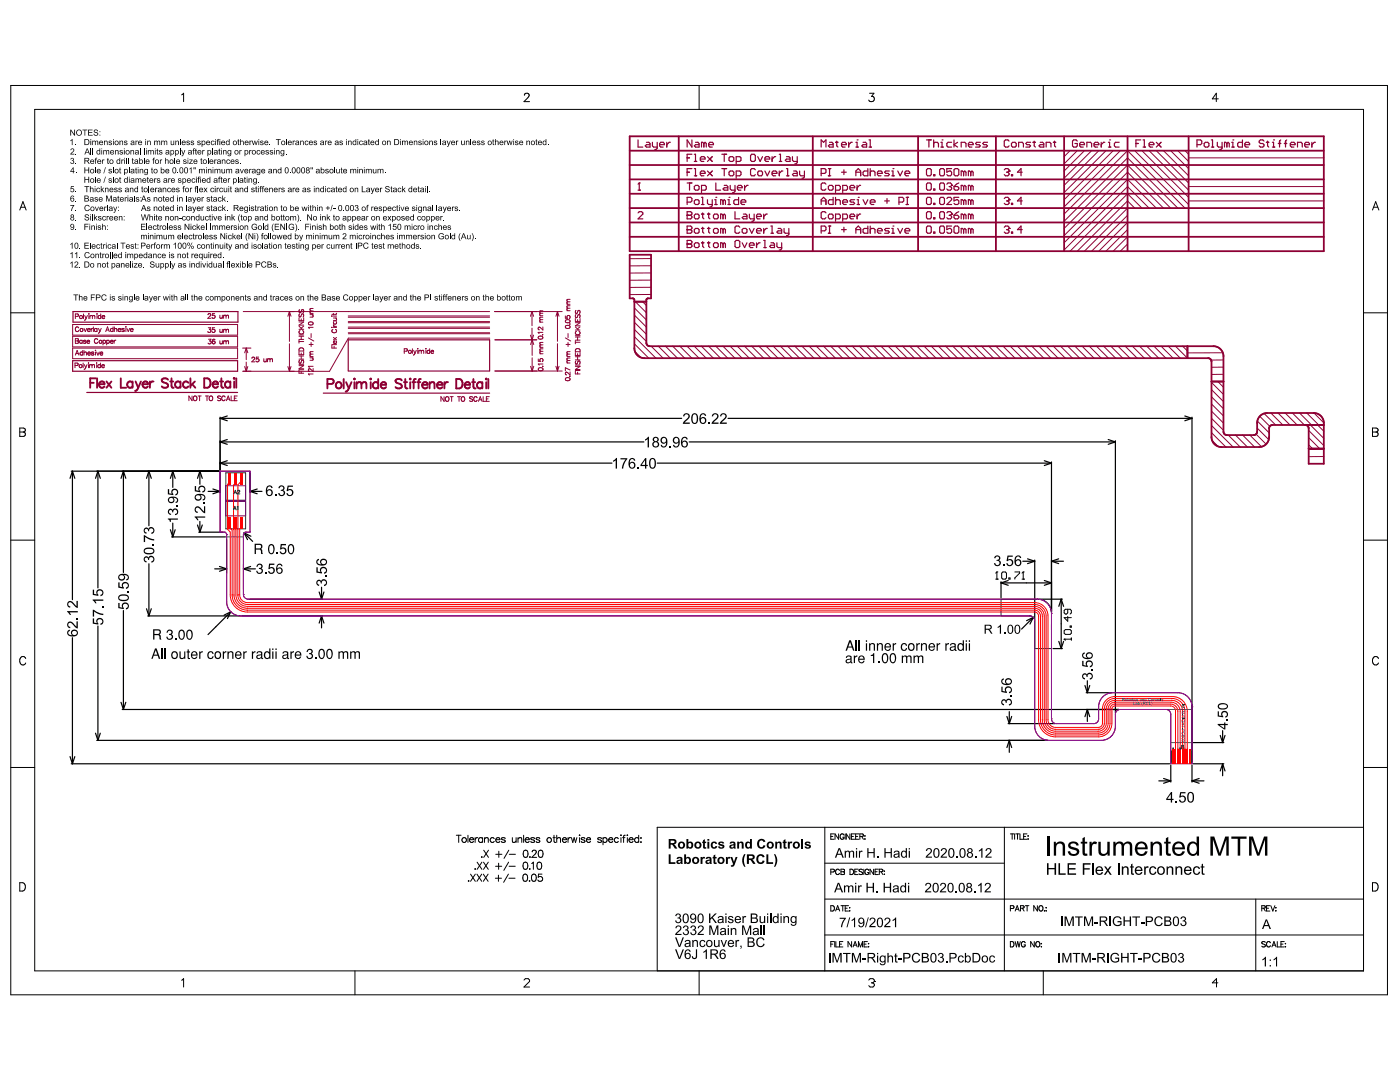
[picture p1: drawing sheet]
<svg xmlns="http://www.w3.org/2000/svg" width="279mm" height="216mm" viewBox="0 0 279 216" stroke-linecap="round" stroke-linejoin="round" font-family="sans-serif">
<g fill="none" stroke="#000" stroke-width=".2">
<path d="M2.2 17.1h274.7v181.4h-274.7zM36.2 18.9l.4-.3v1.7M70.8 17.1v4.7M104.7 19l.3-.4 .5 .2a.52 .52 0 0 1-.1 .7l-.8 .8h1.1M139.5 17.1v4.7M173.5 18.6h.9l-.5 .6a.56 .56 0 0 1 .4 .9 .56 .56 0 0 1-.9-.1M208.2 17.1v4.7M243.1 19.7h-1.2l.8-1.1v1.7M6.9 21.8h265.2v171.9h-265.2zM3.9 41.9l.7-1.7 .6 1.7M4.2 41.4h.8M273.9 41.9l.6-1.7 .7 1.7"/>
<path d="M274.1 41.4h.8M2.2 62.4h4.7M272.1 62.4h4.8M3.9 85.4h.8l.3 .2 .1 .3-.4 .3a.44 .44 0 0 1 .4 .4 .44 .44 0 0 1-.4 .5h-.8zM3.9 86.2h.8M273.9 85.4h.7l.3 .2 .1 .3-.4 .3a.44 .44 0 0 1 .4 .4 .44 .44 0 0 1-.4 .5h-.7zM273.9 86.2h.7M2.2 107.8h4.7M45.2 107.6v6.8M48.6 112.6v5.1M198.7 115.6h.5M199 114.1h.1"/>
<path d="M199 114.1v1.5M199 114.1l-.3 .3M199.9 114.4l.2-.3h.5l.3 .3v.9l-.3 .3h-.5l-.2-.3zM201.3 115.3h.3v.3h-.3zM202.5 114.1h1v.3l-1 .9v.3M204 115.6h.4M204.2 114.1h.1M204.2 114.1v1.5M204.2 114.1l-.2 .3M272.1 107.8h4.8M5.1 131.4a.61 .61 0 0 0-.7-.4 .61 .61 0 0 0-.5 .6v.4a.61 .61 0 0 0 .5 .7 .61 .61 0 0 0 .7-.4M212.4 127.5h.1"/>
<path d="M212.4 125.9l.2-.3h1l.2 .3v.4l-.2 .3h-1l-.2-.3zM212.4 127.5h1.4M212.4 127.5l.2 .3M213.1 121.6v.7l-.2 .2h-.3l-.2-.2v-.5l.2-.2h1l.2 .2v.5l-.2 .2M213.1 123v1l-.7-.8h1.4M213.6 124.9h.2v.3h-.2zM213.8 127.3v.5M275.1 131.4a.61 .61 0 0 0-.7-.4 .61 .61 0 0 0-.5 .6v.4a.61 .61 0 0 0 .5 .7 .61 .61 0 0 0 .7-.4M2.2 153.1h4.7M272.1 153.1h4.8M3.9 176.1h.6a.89 .89 0 0 1 .6 .9 .89 .89 0 0 1-.6 .8h-.6zM91.1 166.7h.9"/>
<path d="M91.5 166.7v1.4M93.4 166.7v1.4M93.5 175.8h.1zM93.7 167.5v.2a.44 .44 0 0 0 .3 .4 .44 .44 0 0 0 .5-.2M93.9 167.2h.5l.1 .3h-.8zM93.9 174.4l1 1.5M94.8 173.4h.1zM94.8 167.1v1M94.9 174.4l-1 1.5M95.2 174.4l.9 1.5M95.2 172l1 1.5M95.4 167.1a.46 .46 0 0 0-.6 .4"/>
<path d="M96.1 171h.1zM96.1 174.4l-.9 1.5M96.2 172l-1 1.5M96.3 167.3a.46 .46 0 0 0-.7 0 .46 .46 0 0 0 0 .7 .46 .46 0 0 0 .7-.1M96.3 167.1v1M96.5 174.4l.9 1.5M96.5 172l1 1.5M96.5 169.6l1 1.5M96.7 167.4l.3-.3 .4 .1v.9M96.7 167.1v1M97.4 174.4l-.9 1.5M97.5 172l-1 1.5"/>
<path d="M97.5 169.6l-1 1.5M98.6 167.3a.46 .46 0 0 0-.6 0 .46 .46 0 0 0 0 .7 .46 .46 0 0 0 .6-.1M98.9 175.2h1.2M98.9 172.9h1.2M98.9 170.5h1.3M98.9 167.5v.2a.44 .44 0 0 0 .4 .4 .44 .44 0 0 0 .5-.2M99.2 167.2h.4l.2 .3h-.9zM99.5 174.6v1.3M99.5 172.2v1.3M99.5 169.9v1.2M100.8 167.3l-.2-.2-.5 .1v.3l.7 .2v.2l-.2 .2-.5-.2M101.5 174.4l-1 1.7"/>
<path d="M101.5 172l-1 1.7M101.5 169.6l-.9 1.7M101.6 175.2h1.2M101.6 172.9h1.2M101.6 170.5h1.3M102.3 167.1v.9l.4 .1 .3-.3M103 167.1v1M103.4 167.4l.3-.3 .4 .1v.9M103.4 167.1v1M104.5 166.7v1.4M104.5 174.5a.47 .47 0 0 1 .7 .2l.1 .3a.61 .61 0 0 1-.6 .9 .91 .91 0 0 1-.2-1.4zM104.6 172.1a.47 .47 0 0 1 .7 .2v.3a.61 .61 0 0 1-.5 .9 .91 .91 0 0 1-.2-1.4z"/>
<path d="M104.6 169.7a.47 .47 0 0 1 .7 .2l.1 .4a.61 .61 0 0 1-.6 .8 .91 .91 0 0 1-.2-1.4zM104.8 167.5v.2a.44 .44 0 0 0 .3 .4 .44 .44 0 0 0 .5-.2M105 167.2h.5l.1 .3h-.8zM105.7 173.4h.1zM105.7 175.7v.2zM105.7 171h.1zM106.1 172.3l.3-.3v1.5M106.2 170l.3-.4 .4 .1 .1 .2-.2 .5-.7 .7h1M106.3 174.5a.47 .47 0 0 1 .7 .2v.3a.61 .61 0 0 1-.5 .9 .91 .91 0 0 1-.2-1.4zM106.7 167.3l-.3-.2-.4 .1v.3l.6 .2 .1 .2-.3 .2-.5-.2M107.4 172.1a.47 .47 0 0 1 .6 .2l.1 .3a.61 .61 0 0 1-.5 .9 .91 .91 0 0 1-.2-1.4zM107.6 169.7a.47 .47 0 0 1 .7 .2l.1 .4a.61 .61 0 0 1-.6 .8 .91 .91 0 0 1-.2-1.4z"/>
<path d="M107.7 167.3l-.2-.2-.5 .1v.3l.7 .2v.2l-.2 .2-.5-.2M108.2 174.4h-.7l-.1 .6a.51 .51 0 0 1 .8 0 .51 .51 0 0 1-.1 .8 .51 .51 0 0 1-.8-.2M110.4 167.1h.4M110.6 166.7v1.1v.2l.3 .1M111.1 167.4l.4-.3 .3 .1 .1 .9M111.1 166.7v1.4M112.2 167.5v.2a.44 .44 0 0 0 .4 .4 .44 .44 0 0 0 .5-.2M112.3 167.3l.5-.2 .3 .4h-.9zM113.4 167.1v1M113.9 167.1a.46 .46 0 0 0-.5 .4M114 167.1l.3 1 .3-1 .3 1 .2-1M115.7 166.6v.1z"/>
<path d="M115.7 167.1v1M116.7 167.3l-.2-.2-.4 .1v.3l.6 .2v.2l-.2 .2-.5-.2M117 167.5v.2a.44 .44 0 0 0 .4 .4 .44 .44 0 0 0 .5-.2M117.1 167.3l.5-.2 .3 .4h-.9zM120 167.3l-.2-.2-.4 .1v.3l.6 .2v.2l-.2 .2-.5-.2M120.3 167.3a.46 .46 0 0 1 .7 0 .46 .46 0 0 1 0 .7 .46 .46 0 0 1-.7-.1M120.3 167.1v1.5M121.5 167.5v.2a.44 .44 0 0 0 .3 .4 .44 .44 0 0 0 .5-.2M121.5 167.3l.5-.2 .3 .4h-.8zM123.4 167.3a.46 .46 0 0 0-.7 0 .46 .46 0 0 0 0 .7 .46 .46 0 0 0 .7-.1M123.9 166.6v.1zM123.9 167.1v1"/>
<path d="M124.2 167.1h.5M124.8 166.7h-.3v.2v1.2M125.1 166.7h.2zM125.2 167.1v1M125.5 167.5v.2a.44 .44 0 0 0 .4 .4 .44 .44 0 0 0 .4-.2M125.7 167.2h.5l.1 .3h-.8zM127.5 167.3a.46 .46 0 0 0-.7 0 .46 .46 0 0 0 0 .7 .46 .46 0 0 0 .7-.1M127.5 166.7v1.4M127.8 167.2h.2zM127.8 168h.2zM164.6 165.1v28.6M164.6 172.2h35.8"/>
<path d="M164.6 179.4h107.5M165.8 174l.6-.1 .1-.4-.7-.1v1.1M165.8 166.9h.4M166.5 166.4h-.7v1.1h.7M167.4 166.4v1.1l-.8-1.1v1.1M167.5 173.7a.4 .4 0 0 0-.4-.3 .4 .4 0 0 0-.3 .4v.3a.4 .4 0 0 0 .3 .4 .4 .4 0 0 0 .4-.2M167.8 173.4l.7 .1v.3l-.2 .1 .2 .3-.1 .3h-.6zM167.8 173.9h.5M168.4 166.6a.4 .4 0 0 0-.4-.2 .4 .4 0 0 0-.3 .4v.3a.39 .39 0 0 0 .3 .4 .39 .39 0 0 0 .4-.4h-.2M168.7 166.4v1.1M169.6 166.4v1.1l-.7-1.1v1.1M169.6 173.4h.4a.57 .57 0 0 1 .4 .6 .57 .57 0 0 1-.4 .5h-.4z"/>
<path d="M169.9 166.9h.4M170.6 166.4h-.7v1.1h.7M170.6 173.9h.4M170.8 166.9h.4M171.3 173.4h-.7v1.1h.7M171.4 166.4h-.6v1.1h.6M171.6 166.9h.6l.1-.4-.7-.1v1.1M172 166.9l.3 .6M172.2 173.6l-.3-.2-.5 .2 .1 .2 .7 .4-.3 .3-.5-.1M172.4 173.4v1.1M172.6 166.8h.1zM172.6 167.4h.1z"/>
<path d="M173.4 173.7a.4 .4 0 0 0-.5-.3 .4 .4 0 0 0-.3 .4v.3a.39 .39 0 0 0 .4 .4 .39 .39 0 0 0 .4-.4h-.3M174.3 173.4v1.1l-.7-1.1v1.1M174.6 173.9h.5M175.3 173.4h-.7v1.1h.7M175.5 173.9h.6l.1-.4-.7-.1v1.1M175.8 173.9l.4 .6M176.4 173.8h.1zM176.4 174.5h.1zM200.4 165.1v28.6M201.6 166.4h.8M202 166.4v1.1M202.5 166.4v1.1"/>
<path d="M202.7 166.4h.7M203.1 166.4v1.1M203.6 166.4v1.1h.6M204.3 166.9h.4M205 166.4h-.7v1.1h.7M205.1 167.4h.1zM205.2 166.7v.2zM250.6 179.4v14.3M272.1 165.1h-140.9v28.6M273.9 176.1h.6a.89 .89 0 0 1 .5 .9 .89 .89 0 0 1-.5 .8h-.6zM36.2 195.6l.4-.3v1.7M70.8 193.7v4.8"/>
<path d="M104.6 195.6l.2-.3h.6l.3 .3v.2l-1.1 1.2h1.1M139.5 193.7v4.8M164.6 186.6h107.5M165.8 180.7h.4a.57 .57 0 0 1 .3 .6 .57 .57 0 0 1-.3 .5h-.4zM165.8 188.4h.4M166.5 187.9h-.7v1.1M166.6 187.9v1.1M166.8 181.8l.4-1.1 .4 1.1M166.8 187.9v1.1h.6M166.9 181.4h.5M167.5 188.4h.5M167.8 180.7h.7"/>
<path d="M168.2 180.7v1.1M168.2 187.9h-.7v1.1h.7M168.7 181.2h.4M169.3 180.7h-.6v1.1h.6M169.5 181.1h.1zM169.5 181.7h.1zM170 187.9v1.1l-.8-1.1v1.1M170.3 189l.4-1.1 .4 1.1M170.4 188.6h.5M171.3 189v-1.1l.4 1.1 .4-1.1v1.1M172.4 188.4h.5M173.1 187.9h-.7v1.1h.7"/>
<path d="M173.3 188.3h.1zM173.3 188.9h.1zM173.4 195.6l.3-.3h.5l.3 .3v.2M173.9 196.1h.3M174.2 196.1l.3 .3v.3l-.3 .3h-.5l-.3-.3M174.5 195.8h.1M174.5 195.8l-.3 .3M201.6 181.3l.7-.1v-.4l-.7-.1v1.1M201.6 187.9h.4a.57 .57 0 0 1 .4 .5 .57 .57 0 0 1-.4 .6h-.4zM202.6 181.8l.4-1.1 .4 1.1M202.6 187.9l.3 1.1 .2-1.1 .3 1.1 .2-1.1M202.8 181.4h.5"/>
<path d="M203.7 181.2h.6v-.4l-.6-.1v1.1M204 181.2l.4 .6M204.6 188.1a.4 .4 0 0 0-.4-.2 .4 .4 0 0 0-.4 .4v.2a.39 .39 0 0 0 .4 .5 .39 .39 0 0 0 .4-.5h-.3M204.6 180.7h.7M205 180.7v1.1M206.4 187.9v1.1l-.7-1.1v1.1M206.8 188l.1-.1a.48 .48 0 0 1 .6 .5 .48 .48 0 0 1-.7 .4l-.1-.3zM207 180.7v1.1l-.7-1.1v1.1M207.4 180.9l.1-.1a.48 .48 0 0 1 .7 .5 .48 .48 0 0 1-.8 .3l-.1-.2zM207.8 188.3h.1zM207.8 188.9h.1zM208.2 193.7v4.8"/>
<path d="M208.4 181.7h.1zM208.7 181.1h.1zM208.7 181.7h.1zM243.1 196.1h-1.2l.9-.8v1.7M251.8 181.2h.6l.1-.4-.7-.1v1.1M252.2 181.2l.3 .6M252.5 188l-.2-.1-.5 .1 .1 .3 .6 .2v.3l-.2 .2-.5-.2M252.8 181.2h.4M253.4 180.7h-.6v1.1h.6M253.5 188.1a.4 .4 0 0 0-.4-.2 .4 .4 0 0 0-.3 .4v.2a.4 .4 0 0 0 .3 .5 .4 .4 0 0 0 .4-.3M253.6 180.7l.4 1.1 .4-1.1M253.8 189l.4-1.1 .5 1.1"/>
<path d="M254 188.6h.5M254.6 181.1h.1zM254.6 181.7h.1zM254.9 187.9v1.1h.6M255.6 188.4h.4M256.3 187.9h-.7v1.1h.7M256.5 188.3h.1zM256.5 188.9v.1z"/>
<circle cx="92.6" cy="167.6" r=".47"/>
<circle cx="109.6" cy="167.6" r=".47"/>
</g>
<g fill="#000">
<path d="M14.1 31.6l.2-.1 .4 .1 .1 .3-.2 .1 .2 .4-.2 .3h-.3l-.2-.1-.1-.2h.2l.1 .2h.2l.2-.2-.2-.3h-.2l.3-.2v-.2l-.3-.1-.1 .2h-.2zM14.2 29.7l.3-.1 .3 .2v.4l-.6 .5h.6v.1h-.8l.7-.8-.2-.3-.5 .3zM14 28l.5-.3v1.2h-.2v-.9l-.3 .2zM14.2 37.2h.6v.1h-.5l-.1 .3h.4l.2 .2v.4l-.3 .2-.3-.1-.2-.2 .2-.1 .1 .2h.2l.2-.2-.2-.3-.5 .1zM14 25.9h.2l.6 .9v-.9h.2v1.2h-.2l-.6-1v1h-.2zM14.9 28.8h.2v.1h-.2zM15.1 38.2h.1v.2h-.1zM15.1 32.5h.1v.2h-.1zM15.1 30.7h.1v.1h-.1zM15.1 34.4h.2v.2h-.2zM16.5 25.9h.9v.1h-.4v1.1h-.1v-1.1h-.4zM16.8 35.3h.2v.4h.6v-.4h.2v1.2h-.2v-.6h-.6v.6h-.2z"/>
<path d="M16.8 33.4h.2v.5h.6v-.5h.2v1.2h-.2v-.6h-.6v.6h-.2zM16.8 37.1h1v.2h-.4v1.1h-.2v-1.1h-.4zM17.9 37.1h.2v.5l.3-.2 .2 .2 .1 .8h-.2l-.1-.8-.3 .1v.7h-.2zM18.1 29.6h.1v1.2h-.1zM17.6 25.9h.9v.1h-.7v.4h.6v.1h-.6v.4h.7v.2h-.9zM18.5 29.6h.1v1.2h-.1zM19 35.3h.1v1.2h-.1zM19 33.4h.1v1.2h-.1zM18.8 26l.4-.2 .3 .2 .1 .2h-.2l-.2-.2-.3 .1v.2l.7 .3-.1 .4-.5 .1-.3-.2v-.2l.4 .2 .3-.1v-.2l-.7-.3zM18.9 39.5l.2-.2 .4 .2v.1l-.5-.1 .5 .3v.4h-.4l-.2-.1v-.1l.2 .1 .3-.1-.5-.3zM19 31.6l.4-.1-.2 .2v.1h.1l-.1 .2v.7h-.2v-.7h-.1zM18.4 28.1h.2v.1l.1-.1 .4 .1 .2-.1h.2l.1 .8h-.2v-.7l-.3 .1v.6h-.2l-.1-.7-.2 .1v.6h-.2z"/>
<path d="M19.4 37.5l.3-.1 .2 .2 .1 .1-.2 .1-.2-.2-.2 .2 .1 .4 .5-.2-.2 .3-.2 .1-.3-.2-.1-.3zM20.1 37.1h.2v.7l.3-.3h.2l-.3 .3 .3 .6h-.2l-.2-.5-.1 .5h-.2zM20.4 31.8l.1 .2 .4-.1-.4 .2v.6h-.1zM21 35.2h.1l-.3 1.3h-.2zM21 33.4h.1l-.3 1.2h-.2zM20.8 28.1h.1v.1l.2-.1 .3 .1 .1 .7h-.2v-.5l-.1-.2-.2 .1-.1 .6h-.1zM21 37.5l.1 .1 .2-.2 .3 .2v.8h-.1l-.1-.8-.3 .1v.7h-.1zM20.6 29.9l.2 .2 .2-.2 .3 .2 .2-.2 .2 .1 .1 .8h-.2v-.7l-.3 .1v.6h-.2v-.7h-.2l-.1 .7h-.2zM21.4 31.6l.2-.1v.3h.1l-.1 .2v.6l.1 .1-.2-.1-.2-.6zM21.7 35.7h.6v.1h-.5l.5 .3v.3l-.4 .1-.2-.1-.1-.2 .4 .2 .2-.1-.5-.3zM21.7 33.8l.4-.1 .2 .1v.1h-.5l.5 .3-.1 .4-.5-.1-.1-.2 .3 .2 .3-.1-.5-.3zM21.7 28.2h.6v.1h-.5l.5 .3-.1 .3h-.5l-.1-.2 .4 .1h.2l-.5-.3z"/>
<path d="M22.5 35.3h.2v1.2h-.2zM22.5 33.4h.2v1.2h-.2zM22.9 37.5l.5 .1 .1 .1-.4-.1-.2 .1 .6 .3-.1 .3h-.5l-.1-.2 .2 .1 .3-.1-.5-.3zM23 29.9l.1 .2 .2-.2 .3 .1 .1 .8h-.2l-.1-.7h-.2l-.1 .7h-.1zM23.5 39.1l.2-.1v.4h.1l-.1 .1v.5l.1 .2-.3-.1zM23.7 37.6l.2-.2 .4 .2v.1l-.3-.1-.2 .1 .5 .2-.1 .4h-.5l-.1-.2 .5 .1 .1-.1-.5-.2zM23.9 35.4l.1-.1v.3h.2l-.2 .1v.6l.2 .2-.3-.1-.1-.7zM23.9 33.5l.1-.1v.3h.2l-.2 .1 .1 .8-.2-.2zM23.9 30l.3-.1 .3 .1v.2l-.5-.1 .6 .4-.2 .3-.5-.1-.1-.1 .3 .1 .3-.1-.5-.3zM23.8 28.1h.2v.1l.2-.1 .3 .1 .1 .7h-.2l-.1-.7-.3 .1v.6h-.2zM24.2 31.8l.2 .2 .3-.1-.3 .2v.6h-.2zM24.8 28.2l.4-.1 .2 .1-.1 .1-.1-.1-.3 .1 .5 .3-.1 .3-.5-.1-.1-.1 .4 .1h.2l-.5-.4z"/>
<path d="M24.9 39.4l.1 .1 .2-.2 .2 .1-.3 .2-.1 .6h-.1zM25.2 31.5h.1v1.2h-.1zM25.5 31.5h.2v1.2h-.2zM25.7 33.4h.2v1.2h-.2zM25.9 37.5l.1 .1 .3-.2 .2 .1 .1 .9h-.1l-.1-.8-.3 .1v.7h-.2zM26 29.9l.7 .1 .1 .8h-.2l-.1-.7h-.3v.7h-.2zM26.4 31.6l.1-.1v.3h.2l-.2 .2v.5l.2 .2-.3-.1zM27.1 33.5l.1-.1v.3h.2l-.2 .1 .1 .8-.2-.1v-.7h-.2zM27 28.1l.2 .1 .1-.1h.2l-.3 .2v.6h-.2zM27.1 39.5l.2-.2 .4 .2 .1 .1-.5-.1 .5 .4-.1 .3h-.4l-.2-.1v-.1l.3 .1 .3-.1-.6-.3zM27 35.6l.2 .1 .1-.1 .4 .1 .2-.1 .3 .1v.8h-.1l-.1-.8-.3 .1v.7h-.2v-.8h-.2l-.1 .8h-.2zM27.9 29.6h.2v1.2h-.2z"/>
<path d="M27.9 33.7l.1 .1 .2-.1 .3 .1 .1 .8h-.2v-.7l-.1-.1-.2 .1-.1 .7h-.1zM28.3 37.3l.1-.1v.3h.2l-.2 .1v.6l.2 .2-.3-.1v-.7h-.1zM28.7 31.5h.2v1.2h-.2zM28.8 29.6h.1v1.2h-.1zM29.4 35.4l.2-.1v.3h.1l-.1 .1v.6l.1 .2-.3-.1v-.7h-.1zM29.4 39.4l.3-.1 .3 .2-.1 .1-.2-.1h-.2l.5 .3v.3l-.6 .1-.1-.2 .5 .1 .1-.1-.5-.3zM29.4 28.1l.1 .1 .2-.1 .4 .1v.7h-.2l-.1-.7-.2 .1-.1 .6h-.1zM29.6 37.1h.2v1.3h-.2zM30.2 33.5l.2-.1v.3h.1l-.1 .1 .1 .8-.3-.1v-.7h-.1zM29.5 29.9l.1 .2 .3-.2 .3 .2 .2-.2 .2 .1 .1 .8h-.1l-.1-.7h-.3v.7h-.2v-.7h-.3l-.1 .7h-.1zM30.6 31.5h.3l-.2 .2 .1 .1-.1 .2v.7h-.2v-.7h-.1zM30.7 39.4l.1 .1 .2-.2 .3 .1 .1 .8h-.2v-.6l-.1-.1-.3 .1v.6h-.1z"/>
<path d="M30.8 35.6h.1v.1l.1-.1h.2l-.3 .2v.7h-.1zM31 37.5h.1v.1l.1-.1h.2l-.3 .2v.7h-.1zM31.3 29.7l.2-.1v.3h.1l-.1 .2v.6l.1 .1-.3-.1v-.6h-.1zM31.3 35.7l.5-.1 .1 .1-.1 .1-.1-.1h-.2v.2l.5 .3v.2l-.3 .1h-.2l-.2-.3 .3 .1a.15 .15 0 0 0 .2 0 .15 .15 0 0 0 0-.2l-.4-.1zM30.8 28.1h.1v.1l.2-.1 .3 .1 .2-.1h.3l.1 .8h-.2l-.1-.7-.2 .1-.1 .6h-.1l-.1-.7-.2 .1-.1 .6h-.1zM31.8 30l.3-.1 .3 .2v.1l-.5-.1 .5 .4-.2 .3-.5-.1 .1-.2 .2 .2 .3-.1-.5-.3zM31.9 31.8l.1 .2 .4-.1-.3 .2v.6h-.2zM32.6 39.1l.1-.1v.4h.2l-.2 .1v.6l.2 .1-.3-.1v-.6h-.1zM32.5 37.5l.6 .1 .1 .8h-.2l-.1-.8-.2 .1-.1 .7h-.1zM32.9 31.5h.2v.4l.2-.1 .3 .1v.8h-.1v-.6l-.1-.2-.3 .1v.7h-.2zM32.2 28.1h.1v.1l.2-.1 .3 .1 .2-.1h.3l.1 .8h-.2l-.1-.7-.2 .1v.6h-.2l-.1-.7-.3 .1v.6h-.1zM33.5 37.5l.3-.1 .3 .2v.1l-.1 .1-.3-.2-.2 .2 .2 .4 .4-.2-.1 .3-.3 .1-.3-.2v-.4z"/>
<path d="M33.6 35.6h.1v.1l.1-.1h.3l-.3 .2-.1 .7h-.1zM34.1 28.1h.1l.1 .7 .3-.1v-.6h.2v.8l-.2-.1-.2 .2-.3-.2zM34.8 31.5h.2v1.2h-.2zM35 28.1l.1 .1 .2-.1h.3l.1 .8h-.2v-.6l-.1-.1-.2 .1-.1 .6h-.1zM35.2 37.6l.2-.2 .4 .1v.2l-.3-.1-.2 .1 .5 .3-.1 .3h-.5l-.1-.2 .5 .1 .1-.2-.5-.1zM35.4 34.4h.2v.2h-.2zM35.5 35.7l.2-.1 .4 .1 .1 .1h-.5l.5 .3-.1 .3h-.5l-.1-.2 .3 .2 .3-.2-.5-.2zM35.9 29.6h.1v1.2h-.1zM35.9 27.8h.2v1.1h-.2zM35.7 39.4l.2 .1 .3-.2 .2 .2 .1 .7h-.2v-.6l-.2-.1-.2 .1v.6h-.2zM36.2 29.9h.1l.3 .8 .2-.8h.2l-.4 1.2-.3 .1-.1-.2 .3-.2zM36.6 37.2l.3-.1-.2 .3 .1 .1-.1 .1v.8h-.2v-.8h-.1z"/>
<path d="M36.6 31.9h.6v.1l-.3-.1-.2 .1 .5 .3v.4l-.6-.1-.1-.1 .5 .1 .1-.2-.5-.2zM37.2 28.2l.5-.1 .1 .1 .1 .1h-.2l-.1-.1h-.2v.1l.5 .3-.1 .3-.3 .1-.3-.2v-.1l.3 .1 .3-.1-.6-.3zM37.8 33.7l.4-.3v1.2h-.1v-1l-.3 .2zM37.9 37.5l.1 .1 .1-.1h.3l-.3 .2v.7h-.2zM38.1 28.2l.1-.1 .5 .1v.1h-.5l.6 .3-.1 .3h-.6l-.1-.2 .4 .1 .2-.1-.5-.2zM37.8 31.8h.7l-.6 .8h.6v.1h-.8l.6-.7h-.5zM38.3 35.7l.5-.1 .1 .1 .1 .1-.5-.1-.1 .2v.4l.3 .1 .3-.2-.1 .2-.3 .1-.3-.2zM38.6 29.7l.3-.1-.2 .3h.1l-.1 .2v.7h-.2v-.7h-.1zM39 29.7l.2-.1v.3h.1l-.1 .2v.6l.1 .1h-.3l-.1-.7zM39 37.2l.3-.1-.2 .3 .2 .1-.2 .1v.8h-.1v-.8h-.2zM39.4 37.1h.1v1.3h-.1zM39.4 28.2l.2-.1 .4 .1v.1h-.5l.5 .3v.3l-.4 .1-.2-.2-.1-.1 .4 .1 .2-.1-.5-.2z"/>
<path d="M39.6 35.3l.3-.1-.2 .2v.2h.2l-.2 .1v.8h-.2v-.8h-.1zM40.1 31.6l.1-.1v.3h.2l-.2 .2v.6l.2 .1-.3-.1v-.6h-.1zM40.2 39.4l.2 .1 .3-.1-.3 .2v.6h-.2zM39.7 33.7l.2 .1 .1-.1 .4 .1 .1-.1 .4 .1v.8h-.1l-.2-.8-.2 .2v.6h-.2v-.7l-.1-.1-.2 .2v.6h-.2zM40.4 29.9h.1v.2l.1-.2 .3 .1-.4 .2v.6h-.1zM40.6 37.5h.2l.2 .3 .2-.3h.2l-.3 .4 .3 .5h-.1l-.3-.4-.2 .4h-.2l.3-.5zM41.3 39.4l.3-.1 .3 .2-.1 .1-.2-.1h-.2l.5 .3v.3h-.6l-.1-.1 .3 .1 .3-.1-.5-.3zM41.5 31.5h.1v1.2h-.1zM41.5 33.7l.1 .1 .2-.1 .3 .1 .1 .8h-.2v-.7l-.1-.1-.2 .1-.1 .7h-.1zM42.1 39.1l.2-.1v.4h.1l-.1 .1v.6l.2 .1-.4-.1v-.6h-.1zM42.1 37.6l.2-.2 .3 .1 .1 .2-.3-.1-.3 .2 .1 .4 .5-.2-.1 .3-.2 .1-.4-.2zM42.3 29.6h.2v1.2h-.2z"/>
<path d="M42.2 28.2l.4-.1 .2 .1-.1 .1-.3-.1-.2 .3 .2 .3 .4-.2-.1 .3-.5-.1-.1-.4zM42.8 31.8l.1 .2 .3-.1-.3 .2v.6h-.1zM43.2 37.5h.2v.1l.1-.1h.2l-.3 .2v.7h-.2zM43.4 27.8l.3-.1-.2 .2v.2h.2l-.2 .1v.7h-.1v-.7h-.2zM42.8 33.7l.1 .1 .2-.1 .4 .1 .1-.1 .3 .1 .1 .8h-.2v-.7l-.1-.1-.2 .2v.6h-.2v-.6l-.1-.2-.2 .1v.7h-.2zM43.7 29.7l.1-.1v.3h.2l-.2 .2v.6l.2 .1h-.3l-.1-.7zM43.6 39.5l.2-.2 .4 .2v.1l-.4-.1-.2 .2 .2 .4 .4-.2-.1 .3-.6-.1zM43.7 35.3l.3-.1-.2 .3 .2 .1-.2 .1v.8h-.2v-.8h-.1zM43.9 37.5l.3-.1 .3 .2-.1 .2-.2-.2-.3 .2 .2 .4 .4-.2-.1 .3-.3 .1-.3-.2v-.4zM44.1 35.4l.1-.1v.3h.2l-.2 .1v.6l.2 .2-.3-.2zM44.4 39h.1v.7l.4-.3h.2l-.4 .3 .4 .5h-.2l-.3-.4-.1 .4h-.1zM44.3 31.8l.1 .2 .3-.2 .3 .2v.7h-.2v-.6l-.1-.2-.2 .1-.1 .7h-.1z"/>
<path d="M44.2 33.7h.2v.7l.1 .1 .2-.1 .1-.7h.1v.9l-.1-.1-.2 .1-.4-.1zM44.5 29.9l.1 .2 .3-.2 .2 .1 .1 .8h-.1l-.1-.7-.3 .1v.6h-.2zM44.7 37.5h.1v.6l.1 .1 .3-.1v-.6h.1v.9l-.1-.2-.3 .2-.2-.1zM45.2 32l.3-.2 .3 .1 .1 .2-.4-.2-.2 .2 .2 .5 .4-.2-.1 .3-.6-.1zM45.5 35.6h.1v.1l.1-.1h.3l-.3 .2-.1 .7h-.1zM45.2 33.7l.1 .1 .2-.1 .3 .1 .2-.1 .3 .1v.8h-.1v-.7l-.1-.1-.3 .2v.6h-.1v-.7l-.2-.1-.2 .1v.7h-.1zM46 37.3l.1-.1v.3h.2l-.2 .1v.6l.2 .2-.3-.1v-.7h-.1zM47 32l.2-.2 .4 .1v.1l-.2-.1-.3 .1 .5 .3-.1 .4h-.3l-.2-.1-.1-.1 .2-.1 .1 .2 .3-.1v-.1l-.5-.2zM47.4 35.3h.2v1.2h-.2zM47.5 27.8h.1v.3h.2l-.2 .1v.6l.2 .1h-.3l-.1-.7zM47.9 32.5h.1v.2h-.1zM47.9 27.8h.2v.4l.4-.1 .1 .1v.7h-.1v-.5l-.1-.2-.3 .1v.6h-.2z"/>
<path d="M47.8 29.9l.1 .2 .4-.1-.4 .2v.6h-.1zM47.8 37.5l.7 .1v.8h-.1l-.1-.8-.3 .1v.7h-.2zM47.9 33.7h.1l.3 .7 .2-.7h.2l-.4 .9h-.1zM48.8 35.4l.1-.1v.3h.2l-.2 .1v.6l.2 .2-.3-.2zM49.6 35.6h.1v.1l.2-.1 .4 .1v.8h-.1l-.1-.8-.3 .1v.7h-.2zM49.7 33.7l.2 .1 .1-.1h.2l-.3 .2v.7h-.2zM49.7 29.9h.2v.2l.1-.2 .2 .1-.3 .2v.6h-.2zM49.8 28.1h.1v.1l.2-.1h.2l-.3 .2v.6h-.2zM50.2 37.5l.6 .1v.1l-.4-.1-.1 .1 .5 .3v.3h-.6l-.1-.2 .3 .1 .3-.1-.5-.3zM50.2 28.1h.2l.2 .7 .2-.7h.1l.2 .7 .2-.7h.2l-.3 .8h-.2l-.2-.6-.1 .6h-.2zM51 37.3l.2-.1v.3h.1l-.1 .1v.6l.2 .2-.3-.1-.2-.7zM51.3 30.1l.3-.2 .3 .1v.2l-.3-.2-.3 .4 .2 .3 .5-.2-.2 .3h-.5z"/>
<path d="M51.5 36.3h.2v.2h-.2zM51.9 37.2l.4-.1-.3 .3 .2 .1-.2 .1v.8h-.1v-.8h-.1zM52 28.2h.5l.1 .1h-.5l.5 .3-.1 .3-.5-.1-.1-.1 .3 .1h.3l-.6-.4zM52.4 37.2l.4-.1-.3 .2v.2h.2l-.2 .1v.8h-.1v-.8h-.2zM53.1 30l.2-.1 .3 .2 .1 .1-.4-.2-.2 .1 .5 .3v.4h-.4l-.2-.1 .1-.2 .1 .2 .3-.1-.5-.3zM53.8 28.8h.1v.1h-.1zM53.7 37.5l.7 .1v.8h-.1l-.1-.8-.3 .1v.7h-.2zM53.9 30l.3-.1 .3 .2v.1l-.3-.2-.2 .2 .5 .2-.1 .4h-.4l-.2-.1 .1-.2 .2 .2 .3-.1-.5-.3zM54.5 33.7l.1 .1 .2-.1 .4 .1v.8h-.1v-.7l-.2-.1-.2 .1v.7h-.2zM55.1 29.9l.1 .2 .3-.2 .2 .1 .1 .8h-.2l-.1-.7-.2 .1-.1 .6h-.1zM55.6 37.5l.1 .1 .1-.1h.3l-.3 .2v.7h-.2zM55.1 27.8h.9v.1h-.4v1h-.1v-1h-.4z"/>
<path d="M56.2 37.5l.3-.1 .3 .2v.1l-.3-.1h-.2l.5 .4-.1 .3h-.5l-.1-.2 .3 .1 .3-.1-.5-.3zM57 30.7h.2v.1h-.2zM57.1 27.8h.1v1.1h-.1zM57.8 34.4h.2v.2h-.2zM58.4 28.1h.2v.1l.1-.1h.2l-.3 .2v.6h-.2zM58.4 37.5h.2v.1l.1-.1h.2l-.3 .2v.7h-.2zM59.9 28.1l.1 .1 .2-.1 .4 .1v.7h-.1l-.2-.7-.2 .1v.6h-.2zM60.9 28.2l.2-.1 .4 .1v.1h-.1l-.1-.1h-.3l-.1 .3 .3 .3 .4-.2-.2 .3-.5-.1zM61.3 37.6l.3-.2 .3 .2v.1l-.3-.1-.2 .1 .6 .3-.1 .3h-.5l-.1-.2 .4 .1 .1-.1-.4-.2zM62.6 28.2l.2-.1 .4 .1 .1 .1h-.6l.6 .3-.1 .3h-.6v-.2l.4 .1 .1-.1-.4-.2zM63 37.5l.7 .1v.8h-.1l-.1-.8-.3 .1-.1 .7h-.1zM64.9 28.1l.1 .1 .1-.1h.2l-.2 .2-.1 .6h-.1z"/>
<path d="M65 33.7l.6 .1v.1l-.3-.1-.2 .1 .5 .3-.1 .4-.6-.1v-.2h.1l.2 .2 .3-.1-.1-.1-.5-.2zM65.4 37.5l.3-.1 .2 .2-.1 .2-.2-.2-.2 .2 .1 .4 .5-.2-.2 .3-.2 .1-.3-.2-.1-.4zM66.7 33.4h.2v1.2h-.2zM67.1 37.3l.1-.1v.3h.1l-.1 .1v.6l.2 .2-.3-.2v-.6h-.2zM67.1 33.7h.2v.7l.1 .1 .2-.1 .1-.7h.1v.9l-.1-.1-.2 .1-.3-.1zM67.8 28.1l.6 .1v.1h-.5l.5 .3v.3l-.4 .1-.2-.2-.1-.1 .4 .1 .2-.1-.5-.2zM68.1 33.5l.1-.1v.3h.2l-.2 .1 .1 .8-.2-.2zM69.5 28.1l.1 .1 .2-.1 .3 .1 .1 .7h-.2l-.1-.7-.2 .1-.1 .6h-.1zM69.9 33.7l.1 .1 .2-.1 .4 .1 .1-.1 .4 .1v.8h-.1l-.2-.8-.2 .2v.6h-.2v-.7l-.1-.1-.2 .2v.6h-.2zM70.8 37.5l.1 .1 .3-.2 .3 .2v.8h-.2l-.1-.8-.2 .1-.1 .7h-.1zM71.7 28.2l.3-.1 .3 .1 .1 .1-.4-.1-.2 .2 .2 .4 .4-.2-.1 .3-.3 .1-.3-.2zM71.7 33.7l.1 .1 .2-.1 .3 .1 .1 .8h-.2v-.7l-.1-.1-.2 .1-.1 .7h-.1z"/>
<path d="M72.2 37.1h.2v1.1h.6v.2h-.8zM73.5 27.8h.2v.3h.1l-.1 .1v.6l.1 .1-.3-.1zM73 33.7l.1 .1 .2-.1 .4 .1 .1-.1 .3 .1 .1 .8h-.2v-.7l-.1-.1-.2 .2v.6h-.2v-.6l-.1-.2-.2 .1v.7h-.2zM74 37.5h.1l.3 .7 .2-.7h.2l-.4 1.1-.2 .1-.2-.2 .3-.1zM74.4 33.7h.2v.7l.1 .1 .2-.1 .1-.7h.1v.9l-.1-.1-.2 .1-.4-.1zM75.8 37.5h.2v.1l.1-.1h.2l-.3 .2v.7h-.2zM75.4 33.7l.1 .1 .2-.1 .3 .1 .2-.1 .3 .1v.8h-.1v-.7l-.1-.1-.3 .2v.6h-.1v-.6l-.2-.2-.2 .1v.7h-.1zM76.8 34.4h.2v.2h-.2zM76.9 37.3l.4-.2 .4 .2 .1 .2-.4-.2-.4 .1 .8 .5-.1 .3-.4 .2-.4-.2-.1-.2 .2-.1 .3 .3 .3-.1v-.2l-.6-.2zM77.2 28.1h.2v.1l.2-.1 .3 .1 .1 .7h-.2v-.6l-.1-.1-.3 .1v.6h-.2zM78 37.3l.2-.1v.3h.1l-.1 .1v.6l.1 .2-.3-.1v-.7h-.1zM79.5 37.5l.3-.1 .3 .2-.1 .2-.3-.2-.2 .2 .2 .4 .4-.2-.1 .3-.3 .1-.3-.2v-.4z"/>
<path d="M80.3 37.1h.1v.7l.4-.3h.1l-.3 .3 .4 .6h-.2l-.3-.5-.1 .5h-.1zM80.2 28.1h.2v.1l.1-.1 .4 .1 .2-.1h.3v.8h-.1l-.1-.7-.3 .1v.6h-.1l-.1-.7-.3 .1v.6h-.2zM82.6 28.1l.1 .1 .2-.1 .4 .1v.7h-.2l-.1-.7-.2 .1-.1 .6h-.1zM83.5 37.3l.1-.1v.3h.2l-.2 .1v.6l.2 .2-.3-.2zM83.5 28.2l.5-.1 .1 .1v.1l-.2-.1-.3 .1 .5 .2v.4l-.3 .1-.3-.2v-.1l.3 .1h.2l-.5-.4zM85.2 37.1h.2v1.3h-.2zM85.6 38.2h.2v.2h-.2zM85.7 28.1l.1 .1 .2-.1h.3l.1 .8h-.2v-.6l-.1-.1-.2 .1-.1 .6h-.1zM86.6 28.2h.6l.1 .1h-.6l.6 .3-.1 .3-.4 .1-.2-.2v-.1l.3 .1 .2-.1-.5-.2zM87.9 27.8h.2v1.1h-.2zM89.1 28.1h.2l.2 .7 .3-.7h.1l-.5 1.2-.2-.2h.2l.1-.2zM91 28.1h.1v.1l.2-.1h.2l-.3 .2v.6h-.2z"/>
<path d="M92 28.1h.2l.1 .7h.3v-.7h.1v.8l-.1-.1-.2 .2-.3-.2zM93 28.1l.1 .1 .2-.1h.3l.1 .8h-.2l-.1-.7-.2 .1-.1 .6h-.1zM93.9 27.8h.2v1.1h-.2zM95.2 28.2l.5-.1 .1 .1 .1 .1-.3-.1-.3 .1 .6 .2-.1 .4-.3 .1-.3-.2v-.1l.3 .1h.2l-.5-.4zM96 28.2l.2-.1 .5 .1v.1h-.5l.5 .3v.3l-.4 .1-.2-.2-.1-.1 .4 .1 .2-.1-.5-.2zM98.3 27.8h.2v.3h.1l-.1 .1v.5l.2 .2-.4-.1zM98.8 27.8h.1v.4l.2-.1 .4 .1v.7h-.2l-.1-.7-.2 .1-.1 .6h-.1zM100.7 28.1h.1v.1l.1-.1h.2l-.3 .2v.6h-.1zM101.1 28.1h.2l.2 .7 .1-.7h.2l.2 .7 .2-.7h.1l-.3 .8h-.1l-.2-.6-.2 .6h-.1zM102.8 28.2l.2-.1 .4 .1v.1h-.5l.6 .3-.1 .3h-.6v-.2l.3 .1 .2-.1-.5-.2zM105 28.1h.2v.1l.2-.1 .3 .1 .1 .7h-.2l-.1-.7-.3 .1v.6h-.2zM107 27.8h.1v.3h.1l-.1 .1v.6l.2 .1-.3-.1v-.6h-.2z"/>
<path d="M109.3 28.8h.2v.1h-.2zM14 52.5l.5-.3v1.2h-.2v-1l-.3 .2zM14 50.6l.5-.3v1.2h-.2v-.9l-.3 .1zM14 48.7l.5-.3v1.2h-.2v-.9l-.3 .2zM14 40.9h.8l-.4 1.2h-.2v-.2l.4-.9h-.6zM15.1 45.7h.1v.2h-.1zM15.1 43.8h.1v.2h-.1zM15.1 40h.1v.2h-.1zM15 41.9h.2v.2h-.2zM15 52.3l.4-.1 .2 .1v.4l-.6 .5h.6v.2h-.8l.7-.9-.2-.2-.4 .2zM15 50.6l.4-.3v1.2h-.1v-.9l-.3 .1zM14.6 58.8h1v.1h-.4v1.1h-.1v-1.1h-.5z"/>
<path d="M15.7 58.8h.2v.4l.2-.1 .3 .1 .1 .8h-.2v-.7l-.1-.1-.2 .1-.1 .7h-.2zM15.9 53.2h.1v.2h-.1zM15.9 51.3h.1v.2h-.1zM15.9 49.5h.1v.1h-.1zM17 42.9l.5-.1 .2 .1 .1 .2-.4-.2-.3 .1v.2l.7 .3-.2 .4-.3 .1-.4-.2-.1-.2h.2l.3 .3 .4-.2-.1-.2-.6-.2zM17 41.1l.3-.2 .5 .1 .1 .2-.6-.2-.3 .4 .2 .6h.3l.3-.3h.1l-.2 .4h-.4l-.3-.1-.2-.4zM17 50.5l.3-.2 .5 .1 .1 .2-.2 .1-.1-.2-.4-.1-.2 .4v.3l.2 .3h.4l.2-.3h.1l-.2 .3-.4 .1-.3-.1-.2-.4zM16.8 44.7h.9v.1h-.7v.4h.6v.1h-.6v.6h-.2zM16.8 48.4h.9v.2h-.7v.3h.7v.2h-.7v.4h.8v.1h-1zM17.9 48.4h.2v1.2h-.2zM18.4 42.8h.1v1.2h-.1zM18.2 45l.1 .1 .3-.1 .3 .1v.8h-.1l-.1-.8-.3 .1v.7h-.2z"/>
<path d="M18.8 42.8h.1v.7l.4-.4h.1l-.3 .3 .4 .6h-.2l-.3-.5-.1 .5h-.1zM18.1 58.8h.8v.1h-.6v.4h.6v.1h-.6v.6h-.2zM18.9 41.2h.2l.2 .7 .3-.7h.1l-.3 .9h-.1zM19 50.6l.2 .2 .2-.2 .3 .1v.8h-.1l-.1-.8-.3 .1v.7h-.2zM19.3 48.9l.2-.2 .4 .2 .1 .1h-.2l-.3-.1-.1 .2 .2 .4 .4-.2-.2 .3-.5-.1zM19.5 45.1l.3-.1 .3 .1 .1 .1-.3-.1-.3 .1 .6 .3-.1 .3h-.5l-.1-.2 .4 .2 .1-.2-.5-.2zM19.4 52.5l.7 .1 .1 .8h-.2l-.1-.8-.3 .1v.7h-.2zM19.6 43.2l.2-.1 .4 .1v.1h-.5l.6 .3-.1 .3h-.6l-.1-.2 .4 .2 .2-.2-.5-.2zM20 50.4l.1-.1v.3h.2l-.2 .1v.6l.2 .2-.3-.1v-.7h-.1zM20.1 48.5h.2v.3h.1l-.1 .1 .1 .7-.3-.1v-.6h-.1zM20.4 44.7h.1v.4l.4-.1 .2 .1v.8h-.1l-.2-.8-.2 .1-.1 .7h-.1zM20.4 50.6h.2v.2l.2-.2 .1 .1-.3 .2v.6h-.2z"/>
<path d="M20.3 59l.4-.3 .4 .2 .2 .2-.6-.2-.3 .4 .1 .4 .2 .1 .6-.2-.2 .3-.4 .1-.3-.2-.2-.4zM20.5 43.2l.2-.1 .3 .1 .1 .2-.4-.2-.2 .3 .2 .4 .5-.2-.2 .2h-.5zM20.6 48.8l.1 .1 .1-.2 .2 .1-.3 .2v.6h-.1zM20.8 41.2l.2 .2 .1-.2 .2 .1-.3 .2v.6h-.2zM21.4 52.3l.1-.1v.3h.1l-.1 .1v.6l.2 .2-.3-.1v-.7h-.2zM21.4 40.9h.1v1.2h-.1zM21.3 43.1h.1v.1l.1-.1 .3 .1-.3 .1-.1 .7h-.1zM21.5 48.9l.2-.2 .5 .2v.1h-.1l-.4-.1-.1 .2 .2 .4 .4-.2-.1 .3-.6-.1zM21.9 50.3h.2v1.2h-.2zM21.2 39h.2l.3 1 .4-1h.2v1.2h-.2v-1l-.3 1h-.1l-.4-1v1h-.1zM22.3 50.3h.2v1.2h-.2zM22.3 59.1h.4l.2 .1v.1l-.2-.1-.3 .1 .5 .3-.1 .4-.5-.2-.1-.1h.2l.2 .2 .2-.1-.5-.4z"/>
<path d="M22.6 41.2h.1l.3 .7 .2-.7h.2l-.6 1.3-.2-.2h.2l.1-.2zM23.3 48.4h.1v1.2h-.1zM23.7 59.1h.3l.2 .1v.1l-.2-.1-.3 .1 .6 .3-.2 .4-.5-.2v-.1h.1l.2 .2 .2-.1-.5-.4zM23.7 43.1l.1 .1 .2-.1 .4 .1v.8h-.1v-.7l-.1-.1-.3 .1v.7h-.2zM24.1 52.5l.7 .1v.8h-.1l-.1-.8-.3 .1v.7h-.2zM24.1 48.4h.9v.2h-.4v1h-.1v-1h-.4zM24.8 59.1l.2 .1 .2-.1 .3 .1v.8h-.1v-.7l-.1-.1-.3 .1v.7h-.2zM26 52.2h.2v1.2h-.2zM25.4 50.6h.1v.2l.3-.2 .2 .2 .3-.2 .2 .1 .1 .8h-.2v-.8l-.3 .1v.7h-.2v-.7h-.3l-.1 .7h-.1zM26.1 48.8h.6v.2l-.5-.1 .5 .3-.1 .4-.5-.1-.1-.1 .4 .1 .2-.1-.5-.3zM26.7 58.8h.2v1.2h-.2zM26.8 39h.1v1.2h-.1z"/>
<path d="M27 48.5h.1v.3h.2l-.2 .1 .1 .7-.2-.1v-.6h-.1zM26.7 52.5h.7l-.5 .8 .6-.1v.2h-.8l.5-.8h-.5zM28.5 58.8h.1v1.2h-.1zM28.6 53.2h.1v.2h-.1zM28.1 44.7h.9v.1h-.7v.4h.7v.1h-.7v.4h.7v.2h-.9zM28.1 46.9l.2 .1 .3-.1 .2 .1 .2-.1h.3v.8h-.1v-.6l-.2-.1-.2 .1v.6h-.2v-.6l-.1-.1-.2 .1v.6h-.2zM28.1 42.8h.2l.2 1 .3-1h.2l.3 1 .2-1h.2l-.3 1.2h-.2l-.3-1.1-.3 1.1h-.1zM29.2 44.7h.2v1.2h-.2zM29.4 41.3h.6v.2l-.5-.1 .5 .3-.1 .4h-.3l-.2-.1-.1-.2h.2l.1 .2 .3-.1-.5-.3zM29.8 42.8h.2v.4l.3-.1 .2 .1v.8h-.1v-.6l-.2-.2-.2 .1v.7h-.2zM29.7 59.1h.2l.2 .7 .3-.7h.1l-.5 1.2h-.2v-.2l.1 .1 .2-.2zM29.9 46.9l.2 .1 .2-.1h.3v.8h-.1v-.5l-.2-.2-.2 .1v.6h-.2z"/>
<path d="M30.1 52.2h.3l.4 .2v.1l-.4-.2-.3 .2 .7 .4v.3l-.1 .1-.5 .1-.2-.2-.1-.2 .5 .3 .3-.2v-.2l-.7-.2zM30.2 48.8l.1 .1 .1-.2 .3 .1-.4 .2v.6h-.1zM30.7 45h.3l.2 .2-.1 .1-.2-.2-.2 .2 .1 .4 .5-.1-.2 .2h-.5l-.1-.5zM30.6 50.6l.1 .2 .3-.2 .2 .1v.8h-.1l-.1-.8-.3 .1v.7h-.1zM30.8 48.5l.4-.1-.3 .2 .2 .2-.2 .1v.7h-.1v-.7h-.1zM30.7 41.2l.7 .1v.8h-.2v-.6l-.1-.2-.2 .1-.1 .7h-.1zM31.2 42.9l.1-.1v.3h.2l-.2 .1v.6h.2v.2l-.3-.1v-.7h-.2zM31.4 44.8l.2-.1v.3h.1l-.1 .1v.6l.1 .2-.3-.1v-.7h-.1zM31.1 52.5h.1l.1 .8 .3-.1v-.7h.2v.9h-.2v-.2l-.1 .2-.4-.1zM31.6 50.7l.2-.1 .3 .1 .1 .2-.4-.2-.2 .2 .1 .5 .5-.2-.2 .3-.5-.1-.1-.4zM31.6 59.1l.1 .1 .1-.1h.3l-.3 .2-.1 .7h-.1zM31.2 46.9l.2 .1 .3-.1 .2 .1 .2-.1h.2l.1 .8h-.1v-.6l-.2-.1-.2 .2v.5h-.1v-.6l-.2-.1-.2 .1v.6h-.2z"/>
<path d="M31.9 45l.1 .1 .1-.1h.2l-.3 .2v.7h-.1zM32.1 48.8l.2 .1 .1-.2 .2 .1-.3 .2v.6h-.2zM32.6 41l.1-.1v.3h.2l-.2 .1 .2 .8-.3-.1v-.7h-.1zM32.6 46.9h.2l.1 .7 .3-.1v-.6h.1v.8l-.1-.1-.2 .2-.3-.2zM32.5 59.1h.2l.2 .7 .1-.7h.2l.2 .7 .2-.7h.1l-.3 .9h-.1l-.2-.7-.2 .7h-.1zM33 43.1h.1v.1l.2-.1 .4 .1v.8h-.1l-.2-.8-.2 .1v.7h-.2zM33.4 44.7h.1v1.2h-.1zM32.7 48.8l.1 .1 .4-.2 .2 .2 .3-.2 .2 .3v.6h-.2l-.1-.7-.2 .1v.6h-.2l-.1-.7-.2 .1v.6h-.2zM33.9 52.2h.1v1.2h-.1zM34.2 58.9l.2-.1v.3h.1l-.1 .1 .1 .8-.3-.1v-.7h-.1zM34.1 50.7l.3-.1 .3 .1v.2l-.2-.2-.3 .1 .5 .3v.3l-.3 .1-.3-.1-.1-.2 .4 .2 .2-.1-.5-.3zM33.6 46.9l.1 .1 .3-.1 .2 .1 .2-.1h.3l.1 .8h-.2v-.6l-.1-.1-.3 .2v.5h-.1v-.6l-.2-.1-.2 .2v.5h-.1z"/>
<path d="M34.2 52.5h.1l.3 .7 .2-.7h.2l-.6 1.2h-.2l.3-.3zM34.7 58.8h.1v.4l.4-.1 .2 .1v.8h-.2v-.6l-.1-.2-.2 .1-.1 .7h-.1zM34.7 45l.6 .1v.1l-.4-.1-.1 .2 .5 .2v.3h-.6l-.1-.2 .3 .2 .3-.1-.5-.4zM34.6 48.7l.5-.3v1.2h-.1v-.9l-.3 .2zM34.9 43.1l.1 .1 .2-.1 .3 .1 .1 .8h-.2v-.7l-.1-.1-.2 .1-.1 .7h-.1zM35.5 45.1l.2-.1 .4 .1v.1l-.3-.1-.2 .1 .5 .2v.4h-.6v-.2l.4 .2 .1-.2-.5-.2zM35.4 50.6l.1 .2 .3-.2 .3 .1v.8h-.1l-.1-.8-.3 .1v.7h-.2zM35.7 41.2l.2 .2 .2-.2 .3 .1 .1 .8h-.2v-.6l-.1-.2-.3 .1v.7h-.2zM35.8 43.5h.4v.1h-.4zM36.4 46.5h.1v1.2h-.1zM36.4 43.2l.2-.1 .4 .1 .1 .2-.5-.2-.1 .3 .1 .4 .5-.2-.1 .2h-.6zM36.5 52.6h.6v.1l-.3-.1-.2 .1 .6 .3-.1 .3-.4 .1-.2-.2-.1-.1h.2l.1 .2 .3-.1v-.1l-.5-.2z"/>
<path d="M37 58.8h.2v1.2h-.2zM37.2 39h.1v1.2h-.1zM37.2 40.9h.1v1.2h-.1zM37.3 50.4l.2-.1v.3h.1l-.1 .1v.6l.1 .2-.3-.1zM37.4 58.8h.1v1.2h-.1zM36.8 44.7h.2l.6 .9v-.9h.2v1.2h-.2l-.6-1v1h-.2zM37.7 47l.3-.1 .3 .1 .1 .1-.4-.1-.2 .2 .2 .4 .4-.2-.2 .3-.3 .1-.2-.2zM38.2 58.9l.2-.1v.3h.2l-.2 .1 .1 .8-.3-.2zM38.2 43.1h.1v.1l.1-.1 .4 .1 .1 .8h-.2v-.6l-.1-.2-.3 .1v.7h-.1zM38.2 50.6h.2v.2l.1-.2 .2 .1-.3 .2v.6h-.2zM38.2 52.5l.1 .1 .3-.1 .2 .1 .1 .8h-.1l-.1-.8-.3 .1-.1 .7h-.1zM38.6 46.7l.1-.1v.3h.1l-.1 .1v.6l.1 .2-.2-.1v-.7h-.2z"/>
<path d="M38.4 45.2l.3-.2h.3l.1 .3-.3-.2-.3 .2 .1 .4 .5-.1-.1 .2-.3 .1-.3-.2zM38.4 39.4h.1l.3 .7 .2-.7h.2l-.6 1.2h-.1l.2-.4zM38.4 41.2h.1l.3 .7 .2-.7h.2l-.6 1.3-.2-.2h.2l.1-.2zM38.7 58.8h.1v.4l.2-.1 .4 .1v.8h-.1v-.7l-.2-.1-.2 .1-.1 .7h-.1zM39 46.9l.1 .1 .4-.1-.3 .2v.6h-.2zM39.3 44.7h.1v.6l.4-.3h.1l-.3 .3 .4 .6h-.2l-.3-.5-.1 .5h-.1zM39.4 48.9l.2-.2 .4 .2 .1 .1-.4-.1-.2 .1v.3l.2 .2 .4-.2-.2 .3h-.3l-.2-.1zM40.2 41.2l.2 .2 .1-.2 .2 .1-.3 .2v.6h-.2zM40.5 46.5h.1v1.2h-.1zM40 43.1h.2l.1 .8 .2-.1 .1-.7h.1v.9l-.1-.1-.2 .1-.3-.1zM40.4 52.5h.1l.2 .7 .3-.7h.1l-.3 .9h-.1zM41 44.7h.2v1.2h-.2z"/>
<path d="M41 43.2l.2-.1 .4 .1 .1 .2-.5-.2-.1 .3 .1 .4 .5-.2-.2 .2h-.5zM40.7 50.6h.1l.1 .8 .3-.1v-.7h.2v.9l-.7-.1zM41.1 59.2l.2-.1 .4 .1v.1l-.4-.1-.2 .3 .3 .4 .4-.2-.2 .2-.3 .1-.2-.1zM41.1 48.8l.2 .1 .2-.2 .3 .1v.8h-.1v-.6l-.2-.1h-.2v.7h-.2zM41.3 41.3l.2-.1 .4 .1v.2l-.5-.1 .5 .3-.1 .4-.5-.1-.1-.2 .4 .2 .2-.2-.4-.1zM41.8 42.9l.2-.1v.3h.1l-.1 .1v.6l.1 .2-.3-.1v-.7h-.1zM41.9 44.7h.2v1.2h-.2zM41.8 47l.2-.1 .4 .1 .1 .1-.6-.1 .6 .4-.1 .3-.4 .1-.2-.2v-.1l.2 .1 .3-.1-.5-.3zM42.1 48.5h.1v.3h.2l-.2 .1 .2 .7-.3-.1v-.6h-.1zM42.1 41l.2-.1v.3h.1l-.1 .1 .1 .8-.3-.1v-.7h-.1zM42 50.6h.1v.2l.1-.2 .3 .1-.4 .2v.6h-.1zM42.6 47l.4-.1 .3 .1-.2 .1-.1-.1h-.2l.5 .4-.1 .3h-.5l-.1-.2 .3 .1 .3-.1-.5-.2z"/>
<path d="M42.5 43.1h.2l.3 .7 .2-.7h.2l-.4 .9h-.1zM42.4 45l.1 .1 .3-.1 .2 .1 .4-.1 .1 .9h-.1l-.1-.8-.3 .1v.7h-.1l-.1-.7-.2-.1-.1 .8h-.1zM42.6 52.5h.1v.7l.2 .1 .2-.1v-.7h.2v.9l-.1-.2-.2 .2-.4-.1zM42.9 48.8l.2 .1 .1-.2 .4 .1v.8h-.1v-.6l-.2-.1-.2 .1v.6h-.2zM42.8 59.1l.2 .1 .1-.1 .4 .1 .1-.1h.4v.9h-.1l-.2-.8-.2 .1v.7h-.2l-.1-.8-.2 .1v.7h-.2zM43.5 41.4l.3-.2 .3 .1 .1 .2-.4-.2-.2 .3 .2 .4 .4-.2-.1 .3-.5-.1zM44.4 40.9h.1v.7l.4-.4h.2l-.4 .4 .4 .5h-.2l-.3-.4-.1 .4h-.1zM43.8 48.8h.2v.6l.2 .1 .2-.1v-.6h.2v.8l-.7-.1zM44.5 52.2h.1v1.2h-.1zM44.5 51.3h.1v.2h-.1zM43.7 45l.2 .1 .3-.1 .2 .1 .2-.1h.2l.1 .9h-.1l-.1-.8-.3 .1v.7h-.1l-.1-.7-.2-.1-.1 .8h-.2zM44 46.5h.2l.6 1v-1h.1v1.2h-.1l-.7-.9v.9h-.1z"/>
<path d="M45.2 48.5h.1v.3h.2l-.2 .1 .1 .7-.2-.1-.1-.6zM45.2 40h.2v.2h-.2zM45.2 41.9h.2v.2h-.2zM45.4 52.2h.3l-.2 .2v.1h.2l-.2 .1v.8h-.2v-.8h-.1zM45.3 43.1h.1v.1l.2-.1 .3 .1 .1 .8h-.2v-.6l-.1-.2-.2 .1-.1 .7h-.1zM45.8 52.2h.1v1.2h-.1zM45.6 47l.4-.1 .2 .1 .1 .1-.5-.1-.1 .3 .1 .3 .5-.2-.1 .3-.4 .1-.2-.2zM45.5 48.8h.2l.2 .7 .3-.7h.1l-.5 1.2h-.2v-.2h.2l.1-.2zM46.2 42.8h.2v.7l.3-.4h.2l-.3 .3 .3 .6h-.1l-.3-.5-.1 .5h-.2zM46.1 45h.1v.1l.2-.1h.2l-.3 .3v.6h-.2zM46.4 46.5h.1v.7l.4-.3h.2l-.3 .3 .3 .5h-.2l-.2-.4-.2 .4h-.1zM46.1 59.1l.1 .1 .2-.1 .4 .1v.8h-.1v-.7l-.2-.1-.2 .1v.7h-.2z"/>
<path d="M46.7 45.1l.2-.1 .3 .1 .1 .1-.3-.1-.2 .1 .5 .3-.1 .3-.4 .1-.2-.2v-.1h.2l.1 .2 .3-.1-.1-.2-.4-.1zM47 52.5h.2l.2 .3 .2-.3h.2l-.3 .4 .3 .5h-.2l-.2-.3-.2 .3h-.2l.3-.5zM47.8 42.8h.1l-.2 .8 .2 .7-.2-.1-.2-.5zM48.1 42.9l.2-.1v.3h.1l-.1 .1v.6l.1 .2-.3-.1v-.7h-.1zM47.9 48.8l.1 .1 .2-.2 .3 .1 .1 .8h-.1v-.6l-.2-.1-.3 .1v.6h-.1zM48.2 46.5h.1v1.2h-.1zM48 59.1l.1 .1 .2-.1h.3l.1 .9h-.2v-.6l-.1-.2-.3 .1v.7h-.1zM48.9 58.9l.2-.1v.3h.1l-.1 .1 .1 .8-.3-.2zM48.8 45l.7 .1v.8h-.1l-.1-.8-.3 .1v.7h-.2zM49.2 52.2h.2v1.2h-.2zM49.2 46.6l.2-.1-.2 .6 .2 1-.2-.2-.2-.6zM49.4 59.1h.4l.2 .1v.1l-.2-.1-.3 .1 .5 .3-.1 .4-.5-.2-.1-.1h.2l.1 .2 .3-.1-.5-.3z"/>
<path d="M50.1 41.3l.4-.1 .2 .1v.2h-.1l-.1-.2-.3 .1v.1l.5 .2-.1 .4-.5-.1-.1-.2 .3 .2 .3-.1-.5-.3zM49.6 46.5h.2l.6 1v-1h.2v1.2h-.2l-.7-.9v.9h-.1zM50.3 44.8l.4-.2 .4 .1 .2 .3-.7-.2-.2 .2v.4l.2 .3 .2 .1 .4-.2v-.2h-.4v-.1h.5v.4l-.5 .2-.4-.2-.2-.3zM50.6 48.8l.4-.1 .2 .2v.1l-.2-.1-.3 .1 .5 .2-.1 .4-.5-.1-.1-.1 .2-.1 .1 .2 .3-.1-.5-.3zM50.9 41l.2-.1v.3h.1l-.1 .1 .1 .8-.3-.1zM51.2 46.5l.1 .1 .3 .6-.1 .4-.2 .5h-.1l.2-.9zM51.4 41.2l.1 .2 .1-.2 .3 .1-.3 .2-.1 .6h-.1zM51.6 59.1l.2 .1 .1-.1h.4v.9h-.1v-.7l-.1-.1-.3 .1v.7h-.2zM51.8 43.1l.2 .1 .1-.1 .4 .1v.8h-.1l-.1-.8-.3 .1v.7h-.2zM52.3 46.6l.3-.1-.2 .2v.2h.2l-.2 .1v.7h-.2v-.7h-.1zM52.4 48.4h.1v1.2h-.1zM52.5 44.7h.1v1.2h-.1z"/>
<path d="M52.3 52.3l.4-.1 .4 .2 .1 .1-.2 .1-.2-.3h-.3l-.2 .4v.4l.2 .1h.4l.1-.2h.2l-.2 .3-.3 .1-.5-.2-.1-.6zM52.9 41l.2-.1v.3h.1l-.1 .1 .1 .8-.3-.1v-.7h-.1zM53.6 46.5h.2v1.2h-.2zM53.7 48.5h.2v.3h.1l-.1 .1 .1 .7-.3-.1zM54 46.5h.1v1.2h-.1zM54 58.9l.1-.1v.3h.2l-.2 .1 .2 .8-.3-.2v-.6h-.1zM54.5 44.6l.1 .1-.2 .8 .2 .7-.2-.2-.2-.5zM54.4 59.1l.2 .1 .1-.1h.2l-.3 .2v.7h-.2zM54.5 52.6l.2-.1 .4 .1v.1l-.3-.1-.2 .1 .5 .3-.1 .3h-.5l-.1-.2 .5 .2 .1-.2-.5-.2zM54.7 41.2l.1 .2 .2-.2 .3 .1 .1 .8h-.2v-.5l-.1-.3-.3 .2v.6h-.1zM55.4 53.2h.1v.2h-.1zM54.8 44.7h.9v.1h-.7v.4h.6v.1h-.6v.4h.7v.2h-.9z"/>
<path d="M55.5 48.8l.1 .1 .2-.2 .3 .1 .1 .8h-.2v-.6l-.1-.1h-.2l-.1 .7h-.1zM55.2 46.9h.1l.2 .7 .2-.7h.2l.1 .6 .2-.6h.2l-.3 .8h-.1l-.2-.6-.2 .6h-.1zM56.1 42.9l.1-.1v.3h.2l-.2 .1v.6l.2 .2-.3-.1zM56.1 41l.1-.1v.3h.2l-.2 .1 .2 .8-.3-.1v-.7h-.1zM56 59.2l.2-.1 .4 .1v.1l-.1 .1-.3-.2-.2 .2 .2 .5 .4-.2-.1 .2-.5-.1zM56.6 42.9l.1-.1v.3h.1l-.1 .1v.6l.2 .2-.3-.1v-.7h-.2zM56 44.7h.1l.6 .9v-.9h.2v1.2h-.2l-.6-1v1h-.1zM56.9 48.5h.2v.3h.1l-.1 .1 .1 .7-.3-.1v-.6h-.1zM57.2 44.7h.1v1.2h-.1zM57.7 59.1h.4l.2 .1v.1l-.2-.1-.3 .1 .5 .3-.1 .4-.5-.2-.1-.1h.2l.2 .2 .2-.1-.5-.4zM57.7 44.9l.4-.3 .5 .2 .1 .2h-.2l-.1-.2h-.4l-.3 .5 .2 .3 .3 .2 .4-.2v-.2h-.4v-.1h.5v.4l-.5 .2-.4-.1-.2-.5zM58.3 48.9l.1-.2 .5 .1v.2l-.5-.1 .5 .3-.1 .4-.5-.1-.1-.1 .5 .1 .1-.2-.4-.1z"/>
<path d="M57.9 43.1h.2v.1l.1-.1 .4 .1 .1-.1 .4 .1v.8h-.1l-.1-.8-.3 .2v.6h-.2l-.1-.8-.2 .1v.7h-.2zM58.9 44.6l.4 .6v.6l-.3 .4 .2-.9zM59.2 48.5h.1v.3h.1l-.1 .1 .1 .7-.2-.1v-.6h-.2zM59.3 42.8l.2 .1 .2 .7-.3 .7 .2-.9zM59.5 45.7h.2v.2h-.2zM59.9 43.8h.2v.2h-.2zM59.7 46.9h.1l.3 .7 .2-.7h.2l-.6 1.2-.1-.2 .2-.2zM60 48.8l.1 .1 .2-.2 .3 .1 .1 .8h-.2v-.6l-.1-.1-.3 .1v.6h-.1zM60 59.1l.1 .1 .2-.1h.3l.1 .9h-.2v-.7l-.1-.1-.3 .1v.7h-.1zM60.2 41.2h.1l.2 .7 .2-.7h.2l.1 .7 .2-.7h.2l-.3 .9h-.2l-.1-.7-.2 .7h-.2zM61.4 58.9l.1-.1v.3h.2l-.2 .1 .2 .8-.3-.1v-.7h-.1zM60.9 44.7h.8v.1h-.6v.4h.5v.1h-.5v.6h-.2z"/>
<path d="M61.8 58.8h.2v.4l.2-.1 .3 .1v.8h-.1v-.7l-.2-.1-.2 .1v.7h-.2zM61.1 46.9l.1 .1 .4-.1 .1 .1 .2-.1h.3l.1 .8h-.2v-.6l-.1-.1-.2 .2v.5h-.2l-.1-.7-.2 .1-.1 .6h-.1zM61.9 41l.1-.1v.3h.2l-.2 .1 .2 .8-.3-.1v-.7h-.1zM61.3 42.8h.2l.6 .9v-.9h.2v1.2h-.2l-.6-1v1h-.2zM62.4 40.9h.1v.4l.2-.1 .3 .1v.8h-.1l-.1-.8-.3 .1v.7h-.1zM62.3 45l.7 .1v.8h-.1l-.1-.8-.3 .1-.1 .7h-.1zM62.9 46.9l.1 .1 .2-.1 .4 .1v.7h-.2v-.6l-.1-.1-.3 .1v.6h-.1zM63.6 45l.6 .1v.1l-.3-.1-.2 .2 .5 .2v.3h-.6v-.2l.2 .2 .3-.2-.5-.3zM63.6 41.2l.7 .1 .1 .8h-.2v-.6l-.1-.2-.3 .1v.7h-.2zM64.2 48.8l.1 .1 .1-.2 .2 .1-.3 .2v.6h-.1zM64.4 44.7h.2v.4l.2-.1 .3 .1 .1 .8h-.2l-.1-.8-.3 .1v.7h-.2zM64.3 43.1h.1v.1l.2-.1 .4 .1v.8h-.2v-.7l-.1-.1-.2 .1-.1 .7h-.1z"/>
<path d="M64.2 46.9l.1 .1 .4-.1 .1 .1 .4-.1 .2 .8h-.2v-.6l-.1-.1-.2 .1v.6h-.2v-.6l-.1-.1-.2 .1-.1 .6h-.1zM65.2 42.8h.2v.7l.3-.4h.2l-.3 .3 .4 .6h-.2l-.3-.5-.1 .5h-.2zM65 41.4h.4v-.3h.1v.3h.3v.2h-.3v.3h-.1v-.3h-.4zM65.2 48.9l.2-.2 .4 .1 .1 .2-.4-.1-.2 .2 .2 .4 .4-.2-.1 .3-.6-.1zM66.3 40.9h.1l-.3 1.2h-.2zM65.6 46.9h.1v.6l.2 .1 .2-.1 .1-.6h.1v.8l-.1-.1-.2 .2-.4-.1zM66.3 59.1h.4l.1 .1 .1 .1-.3-.1-.3 .1 .6 .3-.1 .4-.6-.2v-.1h.1l.2 .2 .3-.1-.6-.4zM66.6 42.9l.1-.1v.3h.2l-.2 .1v.6l.2 .2-.3-.1zM66.1 48.8h.1v.6l.1 .1h.3v-.7h.2v.8l-.2-.1-.2 .1-.3-.1zM66.5 41.6h.4v.1h-.4zM67 48.8l.1 .1 .2-.2 .2 .1-.3 .2-.1 .6h-.1zM66.5 46.9l.2 .1 .3-.1 .2 .1 .4-.1 .1 .8h-.1v-.6l-.2-.1-.2 .1v.6h-.2v-.6l-.1-.1h-.2v.7h-.2z"/>
<path d="M67.8 44.8l.1-.1v.3h.1l-.1 .1v.6l.2 .2-.3-.1v-.7h-.2zM67.5 48.8l.2 .1 .1-.2 .2 .1-.3 .2v.6h-.2zM68.2 44.7h.2v.4l.3-.1 .2 .1v.8h-.1l-.1-.8-.3 .1v.7h-.2zM68.5 41.9h.2v.2h-.2zM68.4 46.7l.2-.2 .5 .2v.4l-.6 .5h.6v.1h-.8l.7-.7-.1-.3h-.2l-.2 .2h-.1zM68.6 58.9l.3-.2 .5 .2 .1 .2-.6-.2-.3 .3 .1 .4 .1 .2h.3l.3-.2h.1l-.1 .3-.5 .1-.3-.2-.1-.3zM69 48.8l.2 .1 .2-.2 .3 .1 .1 .8h-.2v-.6l-.1-.1-.3 .1v.6h-.2zM69.6 45l.6 .1v.1l-.3-.1-.2 .2 .5 .2v.3h-.6l-.1-.2 .3 .2 .3-.2-.5-.3zM70 48.5h.2v.3h.1l-.1 .1 .1 .7-.3-.1-.1-.6zM69.8 46.9l.2 .1 .3-.1 .2 .1 .2-.1h.2l.1 .8h-.2v-.6l-.1-.1-.2 .1v.6h-.2v-.5l-.1-.2-.2 .1v.6h-.2zM71 48.4h.1v1.2h-.1zM70.9 41l.4-.1 .2 .2-.2 .4 .3 .3-.3 .3-.5-.1v-.2h.1l.2 .2 .3-.2-.1-.2-.2-.1 .2-.2v-.2l-.2-.1-.1 .2h-.2z"/>
<path d="M71.6 47l.3-.1 .3 .1 .1 .1-.4-.1-.2 .2 .2 .4 .4-.2-.1 .3-.4 .1-.2-.2zM72.4 46.9l.2 .1 .3-.1-.3 .2v.6h-.2zM72.7 45.1l.2-.1 .4 .1v.1l-.3-.1-.2 .1 .5 .2v.4h-.6l-.1-.2 .5 .2 .1-.2-.5-.2zM72.6 48.7l.3-.3 .5 .1 .1 .3h-.1l-.2-.3-.4 .1-.1 .5 .2 .4h.3l.2-.3h.2l-.1 .3-.3 .1h-.5l-.2-.4zM73.1 43.1l.1 .1 .1-.1 .3 .1-.3 .1v.7h-.2zM73.2 41l.4-.1-.3 .2v.1h.2l-.2 .1v.8h-.1v-.8h-.1zM73.5 59.1l.1 .1 .1-.1h.2l-.3 .2v.7h-.1zM74.2 48.5h.2v.3h.1l-.1 .1 .1 .7-.3-.1v-.6h-.1zM74.1 41.2l.1 .2 .1-.2 .3 .1-.3 .2v.6h-.2zM74.5 58.8h.1v1.2h-.1zM74.3 46.9l.1 .1 .2-.1 .4 .1v.7h-.1v-.6l-.2-.1-.2 .1-.1 .6h-.1zM73.9 45h.1l.2 .7 .2-.7h.2l.2 .7 .1-.7h.2l-.3 .9h-.1l-.2-.7-.2 .7h-.1z"/>
<path d="M75.1 43.1l.1 .1 .2-.1 .3 .1 .1 .8h-.2v-.7l-.1-.1-.2 .1-.1 .7h-.1zM75.2 47l.3-.1h.3l.1 .2-.5-.1v.4l.1 .2 .4-.2v.2l-.2 .2-.4-.2zM75.6 44.8l.2-.1v.3h.1l-.1 .1v.6l.1 .2-.3-.1v-.7h-.1zM75.6 48.9l.2-.2 .4 .1v.2l-.5-.1 .6 .4-.2 .3h-.3l-.2-.1-.1-.1 .2-.1 .2 .2 .2-.1-.5-.3zM75.6 41.3l.2-.1 .4 .1v.2l-.5-.1 .5 .3v.4l-.6-.1-.1-.2 .5 .2 .1-.2-.5-.2zM75.7 59.1h.2l.2 .7 .3-.7h.1l-.6 1.2h-.1v-.2l.1 .1 .1-.2zM76.1 44.7h.1v.4l.2-.1 .3 .1 .1 .8h-.2l-.1-.8-.3 .1v.7h-.1zM76.1 46.5h.1v.5l.2-.1h.3l.1 .8h-.2v-.6l-.1-.1h-.2l-.1 .7h-.1zM76.5 48.5h.1v.3h.2l-.2 .1 .1 .7-.2-.1v-.6h-.1zM77.3 43.1h.2l.2 .3 .2-.3h.2l-.3 .4 .3 .5h-.2l-.2-.3-.2 .3h-.2l.3-.5zM77.6 59.1l.1 .1 .1-.1h.3l-.4 .2v.7h-.1zM77.5 45l.5-.3v1.2h-.2v-1l-.3 .2z"/>
<path d="M78 47l.1-.1h.4l.1 .2-.3-.1-.2 .1 .5 .3-.1 .3-.3 .1-.3-.2v-.1l.3 .1h.3l-.1-.2-.5-.2zM77.4 48.8l.1 .1 .2-.2 .3 .2 .2-.2 .3 .1 .1 .8h-.2l-.1-.7-.2 .1v.6h-.2l-.1-.7-.2 .1-.1 .6h-.1zM78.3 41.4l.3-.2 .4 .1v.2l-.4-.2-.2 .2 .2 .5 .4-.2-.1 .3h-.3l-.2-.1zM78.5 44.7h.6v.1h-.5v.3h.2l.3 .2v.3l-.2 .3h-.3l-.2-.3 .1-.1 .1 .3h.2l.2-.3-.1-.3-.5 .1zM79.2 41l.1-.1v.3h.2l-.2 .1 .1 .8-.2-.1-.1-.7zM79.7 48.5h.2v.3h.2l-.2 .1 .1 .7-.3-.1zM79.5 59.1l.7 .1 .1 .8h-.2v-.7l-.1-.1-.3 .1v.7h-.2zM80.2 48.4h.1v.5l.4-.2 .2 .2v.7h-.1l-.2-.7h-.2l-.1 .7h-.1zM79.9 41.2h.2l.2 .7 .3-.7h.1l-.3 .9h-.1zM80.2 43.2l.4-.1 .1 .1 .1 .1-.3-.1-.3 .1 .6 .3-.1 .3-.3 .1-.3-.1v-.2l.3 .2 .2-.1-.5-.3zM79.6 46.9l.2 .1 .3-.1 .2 .1 .4-.1 .1 .8h-.1v-.6l-.2-.1-.2 .2v.5h-.1l-.2-.7-.2 .1v.6h-.2zM80.8 45l.1 .1 .3-.1 .2 .1 .2-.1h.3v.9h-.1l-.1-.8-.3 .1v.7h-.1l-.1-.8h-.2l-.1 .8h-.1z"/>
<path d="M81 46.9l.2 .1 .3-.1 .2 .1 .2-.1h.2l.1 .8h-.1v-.6l-.2-.1-.2 .1v.6h-.1l-.2-.7-.2 .1v.6h-.2zM81.9 58.9l.2-.1v.3h.1l-.1 .1 .1 .8-.3-.1-.1-.7zM82.4 58.8h.1v.4l.4-.1 .1 .1 .1 .8h-.2v-.7l-.1-.1-.3 .1v.7h-.1zM82.3 41.3l.4-.1 .2 .1v.2l-.3-.2-.2 .1 .5 .3-.1 .4-.6-.1v-.2h.1l.2 .2 .3-.1-.6-.3zM82.7 45h.2l.3 .1v.2h-.1l-.2-.2-.3 .2 .1 .4 .5-.1-.2 .2-.5-.1v-.3zM83 48.8h.6v.2l-.5-.1 .5 .3-.1 .4-.5-.1-.1-.1 .4 .1 .2-.1-.5-.3zM83.4 43.2l.1-.1 .5 .1v.2l-.4-.2-.2 .2 .1 .5 .5-.2-.1 .2-.3 .1-.3-.2zM83.4 45h.1v.1l.1-.1h.2l-.3 .3v.6h-.1zM83.4 46.9l.1 .1 .1-.1h.3l-.4 .2v.6h-.1zM83.9 49.5h.1v.1h-.1zM84 46.9h.3l.3 .1-.2 .1-.1-.1-.3 .1 .6 .3-.1 .3-.6-.1v-.1l.3 .1h.3l-.1-.2-.4-.1zM84.4 41.2l.2 .2 .1-.2 .4 .1v.8h-.1v-.7l-.2-.1-.2 .2v.6h-.2z"/>
<path d="M85.9 58.8h.1v1.2h-.1zM85.7 45l.1 .1 .3-.1h.2l.1 .9h-.1l-.1-.8-.3 .1v.7h-.2zM86.3 40.9h.1v1.2h-.1zM86.1 46.9l.1 .1 .2-.1 .4 .1v.7h-.1v-.6l-.2-.1h-.2l-.1 .7h-.1zM86.7 45h.4l.2 .2-.1 .1-.3-.2-.2 .2 .2 .5 .5-.2-.2 .2h-.5l-.1-.5zM86.7 59.2l.2-.1 .4 .1 .1 .1h-.5l.5 .3-.1 .3h-.5l-.1-.2 .3 .2 .3-.2-.5-.2zM87.1 40.9h.2v1.2h-.2zM87.5 44.7h.1v.4l.2-.1 .4 .1v.8h-.2l-.1-.8-.2 .1-.1 .7h-.1zM87.6 58.9l.2-.1v.3h.1l-.1 .1 .1 .8-.3-.1v-.7h-.1zM87.6 46.7l.4-.2 .4 .1 .2 .3h-.2l-.2-.2h-.4l-.1 .6 .2 .3h.3l.2-.1v-.2h-.3v-.2h.5v.5l-.4 .2-.5-.2-.2-.3zM87.9 43.1h.1v.1l.1-.1 .3 .1-.3 .2-.1 .6h-.1zM88.5 43.8h.2v.2h-.2z"/>
<path d="M88.5 58.8h.4l-.3 .1v.2h.2l-.2 .1v.8h-.1v-.8h-.2zM88.3 41.2h.2l.3 .7 .2-.7h.2l-.6 1.3-.2-.1v-.1h.2l.1-.2zM89 58.8h.3l-.2 .2v.1h.2l-.2 .1v.8h-.2v-.8h-.1zM89.4 45h.3l.3 .1v.1l-.3-.1-.2 .1v.1l.5 .1v.4h-.6l-.1-.2 .3 .2 .3-.1-.5-.4zM89.8 46.5h.1v1.2h-.1zM90.2 41.2l.2 .2 .1-.2 .2 .1-.3 .2v.6h-.2zM90.3 59.1l.2 .1 .1-.1 .4 .1v.8h-.1v-.7l-.2-.1-.2 .1v.7h-.2zM90.8 41.3h.6v.2l-.5-.1 .5 .3-.1 .4h-.3l-.2-.1-.1-.2h.2l.1 .2 .3-.1-.5-.3zM91.7 41.9h.1v.2h-.1zM91.8 46.5l-.1 .9 .2 .7-.2-.1-.2-.5 .1-.6zM92.2 59.1l.1 .1 .1-.1h.3l-.3 .2-.1 .7h-.1zM92.7 59.2l.2-.1 .4 .1 .1 .1h-.5l.5 .3-.1 .3h-.5l-.1-.2 .3 .2 .3-.2-.5-.2z"/>
<path d="M93.2 46.9h.2v.6l.1 .1 .2-.1 .1-.6h.1v.8l-.1-.1-.2 .2-.3-.1zM94.2 46.5l.1 .1 .2 .5v.5l-.2 .5 .1-.9zM94.8 47.6h.1v.1h-.1zM95 59.1l.1 .1 .2-.1 .4 .1v.8h-.1v-.7l-.2-.1-.2 .1v.7h-.2zM96.4 58.9l.2-.1v.3h.1l-.1 .1 .1 .8-.3-.2zM96.9 58.8h.1v.4l.2-.1 .3 .1 .1 .8h-.2v-.7l-.1-.1-.3 .1v.7h-.1zM101.1 58.9l.2-.1v.3h.1l-.1 .1 .1 .8-.3-.2zM101.6 58.9l.1-.1v.3h.2l-.2 .1 .1 .8-.2-.1v-.7h-.1zM103 59.1l.1 .1 .2-.1 .3 .1 .2-.1h.3v.9h-.1v-.7l-.1-.1-.3 .1v.7h-.1v-.7l-.1-.1-.3 .1v.7h-.1zM33.5 97.6h.3v.8l.5 .1-.1-.5 .2-.3 .3-.2 .6 .1 .2 .3v.4l-.2 .4-.3 .2v-.3l.2-.1 .1-.3a.46 .46 0 0 0-.6-.4 .46 .46 0 0 0-.1 .8v.2l-1.1-.2zM38.9 97h.2v.8l.6 .1-.1-.5 .2-.3 .3-.2 .6 .1 .3 .4v.4l-.2 .4-.4 .1v-.3a.46 .46 0 0 0 .2-.6 .46 .46 0 0 0-.6-.2 .46 .46 0 0 0-.2 .6l.2 .4-1.1-.2zM54.9 98.7h.2v.3h-.2z"/>
<path d="M55.8 97l.6-.1 .4 .4-.1 .4-.2 .1 .4 .3v.5l-.3 .3-.5 .1-.5-.2-.1-.4h.3l.2 .3a.42 .42 0 0 0 .6-.3 .42 .42 0 0 0-.6-.4l.2-.3a.35 .35 0 0 0 .3-.4 .35 .35 0 0 0-.4-.3 .35 .35 0 0 0-.3 .4h-.3zM57.4 96.9h1.1v.2h-.9l-.1 .6 .6-.1 .3 .2 .2 .4-.1 .4-.4 .4-.7-.1-.3-.5h.3a.46 .46 0 0 0 .6 .3 .46 .46 0 0 0 .3-.6 .46 .46 0 0 0-.7-.3l-.1 .2h-.3zM122.3 91.9l.8-.5v2.1h-.2v-1.6l-.6 .3zM123.8 91.4h1.4l-.6 1.2-.2 .9h-.3l.1-.6 .7-1.2h-1.1zM127.2 93.2h.3v.3h-.3zM128.7 87.7l.8-.5v2.1h-.2v-1.7l-.6 .3zM133.6 89h.3v.3h-.3zM136.5 82.6l.6-.2 .5 .3v.6l-1 1h1.1v.3h-1.4l.2-.5 .8-.8a.4 .4 0 0 0-.2-.6 .4 .4 0 0 0-.5 .4h-.3zM141.4 84.3h.3v.3h-.3zM142.2 82.6l.6-.2 .5 .3v.6l-.9 1h1v.3h-1.4l.2-.5 .9-.8a.4 .4 0 0 0-.3-.6 .4 .4 0 0 0-.5 .4h-.2zM143.9 82.6l.5-.2 .5 .3 .1 .6-1 1h1v.3h-1.3l.1-.5 .9-.7 .1-.4-.2-.3a.41 .41 0 0 0-.4 0 .41 .41 0 0 0-.2 .4h-.3zM18.5 117.7h.3v.8l.5 .1-.1-.5 .2-.4 .3-.1 .7 .1 .2 .3v.4l-.2 .4-.4 .2 .1-.3a.45 .45 0 0 0 .2-.7 .45 .45 0 0 0-.7-.1 .45 .45 0 0 0-.1 .7l.1 .3-1.1-.2z"/>
<path d="M18.5 119.6h2.1v.3h-1.6l.3 .5h-.3zM23.6 116.2h.3v.8l.5 .2-.1-.5 .3-.5 .5-.1 .4 .2 .2 .4-.1 .5-.4 .3-.1-.3a.46 .46 0 0 0 .3-.6 .46 .46 0 0 0-.7-.2 .46 .46 0 0 0-.1 .7l.1 .4-1.1-.2zM25.4 117.9h.3v.3h-.3zM28.8 111.2l.6-.2a.22 .22 0 0 0 .2 .2 .22 .22 0 0 0 .2-.2l.6-.1 .4 .5-.1 .7-.5 .2v-.3l.4-.2a.42 .42 0 0 0-.4-.6 .42 .42 0 0 0-.4 .6l-.2-.1-.3-.4-.4 .2a.37 .37 0 0 0 .4 .5l-.1 .2-.4-.2-.1-.5zM28.8 105.4l.6-.1a.22 .22 0 0 0 .2 .2 .22 .22 0 0 0 .2-.3h.6l.4 .5-.1 .6-.5 .2v-.2l.4-.3a.42 .42 0 0 0-.4-.6 .42 .42 0 0 0-.4 .6h-.2l-.1-.3-.3-.2-.3 .2a.37 .37 0 0 0 .4 .6l-.1 .2-.4-.2-.1-.5zM28.7 106.8h.2l1 .6 .9 .2v.3l-.9-.2-.9-.6v1.1h-.3zM30.5 108.5h.3v.4h-.3zM33.6 101.7l.5-.2a.28 .28 0 0 0 .3 .2 .28 .28 0 0 0 .3-.2h.5l.3 .4v.7l-.6 .2 .1-.3a.39 .39 0 0 0 .4-.4 .39 .39 0 0 0-.4-.4 .39 .39 0 0 0-.4 .4v.1h-.2a.37 .37 0 0 0-.4-.4 .37 .37 0 0 0-.4 .4 .37 .37 0 0 0 .5 .3v.2a.66 .66 0 0 1-.6-.3 .66 .66 0 0 1 .1-.7zM33.5 103.5h2v.2h-1.4v.5h-.2zM35.2 100.8h.3v.3h-.3zM38.9 101.3l.4-.3h.3l1.1 1v-1h.2v1.4l-.4-.1-.8-.9a.4 .4 0 0 0-.6 .2 .4 .4 0 0 0 .4 .5l-.1 .3-.5-.3zM38.8 103.1h2.1v.2h-1.6l.3 .5h-.2z"/>
<path d="M40.7 100.3h.2v.3h-.2zM51.3 112.7l.3-.2h.4l.4 .3v.3a.26 .26 0 0 0-.2 .3 .26 .26 0 0 0 .2 .2v.5l-.4 .4-.7-.1-.1-.5h.2a.39 .39 0 0 0 .4 .4 .39 .39 0 0 0 .4-.4 .39 .39 0 0 0-.4-.4h-.1v-.2a.35 .35 0 0 0 .4-.3 .35 .35 0 0 0-.3-.4 .35 .35 0 0 0-.4 .4v.1h-.2zM52.9 114.2h.3v.3h-.3zM53.7 112.5h1.1v.2h-.9l-.1 .6 .4-.2 .5 .2 .2 .4-.1 .5-.4 .3h-.4l-.3-.2-.2-.3h.3l.2 .2a.45 .45 0 0 0 .5-.2 .45 .45 0 0 0-.1-.5 .45 .45 0 0 0-.6 .1h-.2zM55.2 110.3h.3v.2h-.3zM56 108.5h1.1v.3h-.9v.6l.2-.2 .5 .2 .3 .4-.1 .4-.3 .3-.5 .1-.3-.2-.2-.4h.3l.2 .3a.45 .45 0 0 0 .6-.2 .45 .45 0 0 0-.2-.6 .45 .45 0 0 0-.6 .1h-.2zM63.2 115.9l.5-.2 .4 .3a.65 .65 0 0 1 1.1-.1 .65 .65 0 0 1-.4 1l-.1-.2a.42 .42 0 0 0 .3-.6 .42 .42 0 0 0-.5-.2 .42 .42 0 0 0-.3 .5h-.2v-.2a.36 .36 0 0 0-.4-.2 .36 .36 0 0 0-.3 .4 .36 .36 0 0 0 .4 .3v.2l-.5-.2-.1-.3zM63.1 113.2h.3v.8l.6 .2-.2-.5 .3-.5 .3-.1 .6 .1 .2 .3 .1 .4-.1 .3-.4 .3-.1-.3a.45 .45 0 0 0 .2-.6 .45 .45 0 0 0-.6-.2 .45 .45 0 0 0-.2 .6l.1 .4-1.1-.2zM64.9 114.9h.3v.3h-.3zM198.6 111l.5-.2 .4 .3 .1 .4-.3 .3 .4 .2 .1 .2-.2 .5-.5 .3-.6-.3-.1-.3h.3a.43 .43 0 0 0 .5 .3 .43 .43 0 0 0 .3-.6 .43 .43 0 0 0-.6-.2v-.2a.36 .36 0 0 0 .5-.3 .36 .36 0 0 0-.4-.4 .36 .36 0 0 0-.3 .4h-.3zM200.2 112.6h.2v.3h-.2zM201.1 110.9h1v.2h-.8l-.1 .6 .6-.1 .4 .5-.1 .5-.4 .4-.7-.2-.2-.4h.3a.45 .45 0 0 0 .7 .2 .45 .45 0 0 0 .1-.6 .45 .45 0 0 0-.7-.1h-.3z"/>
<path d="M13.6 124.2l.3-.2 .4 .1 1 .9v-1h.2v1.4l-.4-.2-.9-.9a.41 .41 0 0 0-.6 .3 .41 .41 0 0 0 .4 .5v.3l-.5-.4-.1-.4zM13.6 120.1l.4-.2 .3 .1 1 .9v-1h.2v1.4l-.4-.2-.7-.7a.41 .41 0 0 0-.7 0 .41 .41 0 0 0 .3 .6l-.1 .2-.4-.3-.1-.4zM15.2 123.3h.3v.3h-.3zM13.4 121.9h2.1v.3h-1.6l.3 .5h-.3zM18.5 121.7l1.5 .7 .6 .1v.2l-.8-.1-1-.6v1h-.3zM18.5 123.4h.3v.8l.5 .1-.1-.5 .2-.4 .3-.1 .7 .1 .2 .3v.5l-.2 .4-.4 .1 .1-.3a.45 .45 0 0 0 .2-.6 .45 .45 0 0 0-.7-.2 .45 .45 0 0 0-.1 .7l.1 .3-1.1-.2zM20.3 121h.3v.3h-.3zM23.6 120.3h.3v.8l.5 .2-.1-.5 .2-.4 .5-.2 .4 .1 .3 .3v.5l-.1 .3-.4 .2-.1-.3 .3-.1 .1-.3-.2-.3-.3-.1a.46 .46 0 0 0-.4 .3 .46 .46 0 0 0 .1 .5v.3l-1.1-.3zM33.4 125.9l.3-.3 .5 .1 .2 .2 .1 .4a.29 .29 0 0 0-.2 .2 .29 .29 0 0 0 .2 .3v.5l-.4 .3-.7-.1-.2-.5 .2 .1a.39 .39 0 0 0 .4 .4 .39 .39 0 0 0 .4-.4 .39 .39 0 0 0-.3-.4h-.2l.1-.2a.35 .35 0 0 0 .4-.3 .35 .35 0 0 0-.3-.4 .35 .35 0 0 0-.4 .3v.2h-.3zM34.9 127.3h.3v.3h-.3zM35.8 130h.3v1.1l.1 .2 .4-.1 .2-1.2h.2v1.5h-.2l-.1-.2-.2 .2h-.3l-.3-.2zM37.4 129.6h.3v.4h.2v.2h-.2v1l.2 .1v.2h-.3l-.2-.2v-1.1h-.2v-.2h.2z"/>
<path d="M39.8 130h.2v.2l.1-.2 .4-.1-.1 .3a.41 .41 0 0 0-.4 .4v.9h-.2zM41.5 130.1l.7-.2 .3 .2 .1 .4-.2-.1a.37 .37 0 0 0-.5-.2 .37 .37 0 0 0-.3 .4 .44 .44 0 0 0 .1 .6 .44 .44 0 0 0 .7-.2l.2-.1v.2a.69 .69 0 0 1-1 .3 .69 .69 0 0 1-.2-1zM44.5 130h.2v.2l.5-.3v.3a.41 .41 0 0 0-.5 .4v.9h-.2zM45.4 130h.2v.2l.4-.3 .5 .2 .1 1.4h-.3v-1.2l-.2-.2a.42 .42 0 0 0-.5 .5v.9h-.2zM48.5 130h.3v.2l.1-.2 .3-.1v.3a.41 .41 0 0 0-.4 .4v.9h-.3zM50.3 130h.2v.2l.5-.3v.3a.41 .41 0 0 0-.5 .4v.9h-.2zM58 130h.2v.2l.1-.2 .4-.1v.3a.41 .41 0 0 0-.5 .4v.9h-.2zM61.4 129.6l.3-.1h.4l.3 .3v.4a.3 .3 0 0 0-.2 .3 .3 .3 0 0 0 .3 .2l-.1 .5-.5 .3-.5-.1-.3-.5h.3l.2 .4a.4 .4 0 0 0 .6-.4 .4 .4 0 0 0-.5-.4v-.2a.36 .36 0 0 0 .4-.3 .36 .36 0 0 0-.3-.4 .36 .36 0 0 0-.4 .4l-.2 .1zM62.9 131.2h.3v.3h-.3zM67.5 130h.3v.2l.2-.2 .3-.1a.33 .33 0 0 0 .6 0h.3l.3 .3v1.3h-.2v-1.1l-.2-.3a.32 .32 0 0 0-.5 .4v1h-.2v-1.1l-.2-.3-.4 .3v1.1h-.3zM69.9 130h.2v.2l.3-.2h.3a.29 .29 0 0 0 .3 .2 .29 .29 0 0 0 .3-.3h.3l.2 .3v1.3h-.2v-1.2l-.2-.2-.4 .2v1.2h-.3v-1.2l-.2-.2-.4 .2v1.2h-.2zM170.4 130.8h.2v.3l.4-.3 .1 .2a.39 .39 0 0 0-.5 .5v.8h-.2z"/>
<path d="M173.4 128.4h.3v.2l.3-.3 .5 .2 .1 1.3h-.2v-1.1l-.2-.2a.39 .39 0 0 0-.5 .5v.8h-.3zM173.8 130.7l.7-.4v2h-.3v-1.4h-.4zM175.3 132h.3v.3h-.3zM175 128.4h.2v.2l.4-.3 .5 .2 .1 1.3h-.2v-1.1l-.3-.2a.42 .42 0 0 0-.5 .5v.8h-.2zM178.2 128.4h.2v.2l.1-.2 .3-.1v.3a.41 .41 0 0 0-.4 .4v.8h-.2zM179.9 128.5l.7-.2 .3 .2 .1 .4-.2-.1a.4 .4 0 0 0-.5-.2 .4 .4 0 0 0-.3 .4v.1a.4 .4 0 0 0 .3 .6 .4 .4 0 0 0 .5-.4h.2v.2a.69 .69 0 0 1-1 .3 .69 .69 0 0 1-.2-1zM180 130.8h.2v.2l.3-.2h.3a.24 .24 0 0 0 .2 .2 .24 .24 0 0 0 .3-.2h.3l.3 .2v1.3h-.2v-1.1a.32 .32 0 0 0-.4-.2 .32 .32 0 0 0-.2 .3v1h-.3v-1.1l-.2-.2-.4 .2v1.1h-.2zM182.9 128.4h.2v.2l.1-.2 .4-.1v.3a.41 .41 0 0 0-.5 .4v.8h-.2zM182.3 130.8h.3v.2l.2-.2h.3a.24 .24 0 0 0 .3 .2 .24 .24 0 0 0 .2-.2h.3l.3 .2 .1 1.3h-.3v-1.1l-.1-.2a.33 .33 0 0 0-.5 .3v1h-.2v-1.1l-.3-.2-.3 .2v1.1h-.3zM183.8 128.4h.2v.2l.4-.3 .5 .2 .1 1.3h-.3v-1.1l-.2-.2a.41 .41 0 0 0-.5 .5v.8h-.2zM186.9 128.4h.3v.2l.4-.3v.3h-.2l-.2 .3v.9h-.3zM188.7 128.4h.2v.2l.1-.2 .4-.1v.3a.41 .41 0 0 0-.5 .4v.8h-.2z"/>
<path d="M199.1 125.1l.7-.5v1.8h-.3v-1.4l-.3 .3zM199.8 137h.3v.9l.6 .1-.2-.4 .2-.5 .5-.2 .5 .2 .3 .4-.1 .5-.5 .3v-.2a.47 .47 0 0 0 .2-.7 .47 .47 0 0 0-.6-.2 .47 .47 0 0 0-.2 .6l.2 .3-.1 .2-1.1-.2zM200.5 126.2h.2v.2h-.2zM201.6 138.7h.3v.3h-.3zM216.1 134.5l.5-.1a.24 .24 0 0 0 .3 .1 .24 .24 0 0 0 .2-.2l.5-.1 .5 .4-.1 .7-.5 .3v-.2l.3-.2 .1-.3a.42 .42 0 0 0-.5-.4 .42 .42 0 0 0-.3 .6h-.3v-.2a.36 .36 0 0 0-.4-.3 .36 .36 0 0 0-.3 .5 .36 .36 0 0 0 .4 .2v.3l-.4-.2-.1-.4zM216 131.9h.2v.8l.6 .1-.1-.5 .2-.4 .4-.2 .5 .2 .3 .3v.4l-.1 .3-.4 .3-.1-.3 .3-.2 .1-.3-.2-.3-.3-.1a.46 .46 0 0 0-.5 .4 .46 .46 0 0 0 .2 .5v.2l-1.1-.2zM217.8 133.5h.3v.3h-.3zM200 139.7l.5-.2a.24 .24 0 0 0 .3 .2 .24 .24 0 0 0 .2-.2h.6l.3 .4-.1 .7-.4 .2v-.3a.42 .42 0 0 0 .3-.5 .42 .42 0 0 0-.5-.3 .42 .42 0 0 0-.3 .6l-.2-.1v-.2a.35 .35 0 0 0-.5-.2 .35 .35 0 0 0-.2 .5 .35 .35 0 0 0 .4 .2l-.1 .2a.65 .65 0 0 1-.3-1zM235.5 158.1h1.1v.2h-.9l-.1 .6 .7-.1 .2 .1 .2 .5-.2 .5-.4 .3-.6-.2-.2-.4h.3l.1 .2 .2 .1a.48 .48 0 0 0 .5-.6 .48 .48 0 0 0-.8-.1l-.3-.1zM243 141.9h.3v.9l.5 .1-.1-.6 .5-.5 .6 .1 .3 .5-.2 .6-.4 .2v-.3l.3-.1v-.2a.45 .45 0 0 0-.6-.5 .45 .45 0 0 0-.1 .8v.2l-1.1-.1zM244.7 143.5h.3v.3h-.3zM133.5 170.5h.3v1.5h1v.4h-1.3z"/>
<path d="M139.8 171h.4v.2l.2-.2h.3l-.1 .4-.2-.1-.2 .2v.9h-.4zM140.3 167.7l.4-.3v.5h.2v.3h-.2v.8h.2v.3l-.6-.1v-1h-.2zM142 168.1l.7-.2 .4 .4-.3 .1-.2-.2h-.2l-.2 .4a.3 .3 0 0 0 .2 .4 .3 .3 0 0 0 .4-.2l.4 .1-.3 .4-.5 .1-.3-.2-.3-.4zM142.4 170.7l.3-.2v.5h.3v.3h-.3v.7l.3 .1v.3l-.6-.1v-1h-.2zM143.5 168l.7-.1 .3 .4h-.3l-.2-.1a.17 .17 0 0 0-.3 0 .17 .17 0 0 0 0 .2 .17 .17 0 0 0 .2 0l.6 .2v.5l-.4 .3-.6-.1-.2-.4h.4l.1 .2h.3l.1-.2-.8-.3-.1-.3zM144.9 171h.3v.2l.2-.2h.4l-.1 .4-.3-.1-.1 .2v.9h-.4zM145.8 171h.3l.4 1 .3-1h.4l-.6 1.6-.3 .3h-.4v-.3h.2l.2-.2zM147.1 167.9h.4v.2l.3-.2 .5 .2 .1 1.2h-.4v-.9l-.2-.2-.3 .3v.8h-.4zM148.5 170.4h.3l-.3 1.3 .3 1.3h-.3l-.4-1.1 .1-.8zM151.2 170.7l.4-.3h.4l.4 .2 .2 .4-.4 .1-.3-.3h-.3l-.3 .3v.5a.43 .43 0 0 0 .4 .5 .43 .43 0 0 0 .5-.4l.4 .1-.4 .5-.5 .1-.5-.3-.3-.7zM151.3 167.6l.5-.2h.4l.4 .2 .2 .3-.4 .1-.3-.3-.4 .1-.2 .7a.45 .45 0 0 0 .4 .5 .45 .45 0 0 0 .5-.4l.4 .1-.4 .6-.6 .1-.4-.2-.3-.7zM153 170.5h.3v1.5h1v.4h-1.3z"/>
<path d="M154.5 170.4h.2l.4 1.1-.1 .8-.3 .7h-.2l.3-1-.1-1zM154.7 167.9h.4v.2l.3-.2 .5 .2 .1 1.2h-.4v-1l-.2-.1-.3 .2v.9h-.4zM156.4 167.7l.3-.3v.5h.3v.3h-.3v.8h.3v.3l-.6-.1v-1h-.2zM157.2 167.9h.4v.2l.2-.2 .3 .1-.1 .3-.2-.1-.2 .2v.9h-.4zM159.9 167.4h.4v1.9h-.4zM160.7 168l.6-.1 .4 .2 .1 .2h-.3l-.2-.1-.4 .1 .9 .4v.3l-.2 .3-.6 .1-.4-.3-.1-.2h.4l.2 .2 .4-.1-.8-.4-.1-.3zM168.4 176.7h.2v.2l.3-.2h.4l.2 .2 .3-.2 .4 .1 .1 1.3h-.2v-1l-.2-.3-.3 .1-.1 .3v.9h-.3v-1.1l-.1-.2-.4 .2v1.1h-.3zM168.6 169.8h.2v.1l.3-.2 .3 .1a.23 .23 0 0 0 .3 .2 .23 .23 0 0 0 .2-.2l.3-.1 .2 .3 .1 1.1h-.3v-1l-.2-.2-.2 .1-.1 .2v.9h-.3v-.9l-.2-.3-.3 .2-.1 1h-.2zM171.3 176.7h.2v.2l.2-.2h.3l-.1 .2h-.2l-.2 .2v1h-.2zM171.4 169.8h.2v.2l.2-.3 .4 .1-.1 .2-.4 .1-.1 1h-.2zM172.9 176.2h.3v.7h1v-.7h.2v1.9h-.2v-.9h-1v.9h-.3zM173.1 169.2h.2v.8h1v-.8h.3v1.9h-.3v-.9h-1v.9h-.2z"/>
<path d="M174.9 177.8h.2v.3h-.2zM175 170.9h.3v.2h-.3zM176.3 176.2h.3v.7h1v-.7h.2v1.9h-.2v-.9h-1v.9h-.3zM176.5 169.2h.2v.8h1v-.8h.3v1.9h-.3v-.9h-1v.9h-.2zM184.7 176.3l.7-.1 .4 .2v.5l-.9 1h.9v.2h-1.2l.1-.3 .9-1.1-.3-.4-.3 .1-.1 .3h-.3zM185 169.4l.5-.2 .4 .2 .1 .2-.1 .5-.8 .8h.9v.2h-1.3l.2-.4 .8-.7v-.4a.38 .38 0 0 0-.4-.2 .38 .38 0 0 0-.3 .4h-.2zM187.7 176.3l.4-.1 .6 .1 .1 .6-.9 1h.9v.2h-1.3l.2-.5 .8-.6v-.4a.38 .38 0 0 0-.4-.2 .38 .38 0 0 0-.3 .3h-.2zM187.9 169.4l.6-.2 .4 .3v.5l-.9 .9h1v.2h-1.3l.1-.2 .9-1.1-.2-.4-.4 .1-.1 .3h-.2zM190.7 177.8h.3v.3h-.3zM190.8 170.9h.3v.2h-.3zM194.4 177.8h.3v.3h-.3zM194.6 170.9h.2v.2h-.2z"/>
<path d="M195.2 176.6l.7-.4v1.9h-.2v-1.5l-.5 .2zM195.4 169.7l.7-.5v1.9h-.3v-1.4l-.4 .2zM196.6 176.3l.7-.1 .4 .2v.5l-.9 1h.9v.2h-1.2l.1-.3 .9-1.1-.3-.4-.3 .1-.1 .3h-.3zM196.9 169.4l.5-.2 .4 .2 .1 .2-.1 .5-.8 .8h.9v.2h-1.3l.2-.4 .8-.7a.37 .37 0 0 0-.2-.6 .37 .37 0 0 0-.5 .4h-.2zM209 166.9h.5v3.8h-.5zM209 172.2h.3v1h1.2v-1h.3v2.4h-.3v-1.1h-1.2v1.1h-.3zM211.2 172.2h.4v2.1h1.1v.3h-1.5zM210.3 168h.4v.3a.99 .99 0 0 1 1.2-.4 .99 .99 0 0 1 .7 1.1v1.7h-.5v-1.9l-.2-.4a.73 .73 0 0 0-.8 .1 .73 .73 0 0 0-.3 .7v1.5h-.5zM213.4 168.1l.6-.2a.97 .97 0 0 1 1.3 .8h-.5a.61 .61 0 0 0-.6-.4 .61 .61 0 0 0-.6 .5l.9 .3a.83 .83 0 0 1 .9 .9 .83 .83 0 0 1-1 .8 1.09 1.09 0 0 1-1.3-.9l.5-.1a.68 .68 0 0 0 .6 .6 .68 .68 0 0 0 .7-.5l-.1-.2-1.3-.4-.2-.2-.1-.4zM213.1 172.2h1.6v.3h-1.4v.7h1.3v.3h-1.3v.8h1.5v.3h-1.7zM216 167.3l.5-.3v1h.5v.3h-.5v1.6a.32 .32 0 0 0 .1 .4 .32 .32 0 0 0 .4 0v.4l-.4 .1a.62 .62 0 0 1-.6-.9v-1.6h-.3v-.3h.3zM216.1 172.2h1.5v.3h-1.2v.7h1.1v.3h-1.1v1.1h-.3z"/>
<path d="M217.4 168h.5v.4a.66 .66 0 0 1 1-.3l-.1 .4-.5-.1-.2 .1-.2 .6v1.6h-.5zM220.3 172.9h.4l.4 .6 .4-.6h.3l-.5 .8 .6 .9h-.4l-.4-.7-.4 .7h-.4l.6-.9zM219.2 168h.5v1.6a.69 .69 0 0 0 .7 .8 .69 .69 0 0 0 .6-1v-1.4h.5v2.7h-.5v-.4v.1a.98 .98 0 0 1-1.2 .4 .98 .98 0 0 1-.6-1.1zM223.9 172.9h.2v.2l.5-.3 .5 .3 .1 1.5h-.2v-1.2l-.3-.3-.5 .2v1.3h-.3zM222.2 168h.4v.4l.1-.1a.9 .9 0 0 1 1.5 .1l.1-.1a.89 .89 0 0 1 1.1-.4 .89 .89 0 0 1 .6 .9v1.9h-.5v-1.9l-.2-.4a.65 .65 0 0 0-1 .6v1.7h-.5v-1.8a.61 .61 0 0 0-.7-.6 .61 .61 0 0 0-.4 .9v1.5h-.5zM225.7 172.5l.3-.2v.6h.3v.2h-.3v1.1l.3 .1v.3h-.4l-.2-.2v-1.3h-.2v-.2h.2zM228.4 172.9h.2v.2l.3-.3 .4 .1-.2 .3-.3-.1-.1 .3-.1 1.2h-.2zM229.5 173.1l.7-.3 .3 .2 .3 .4-.3-.1a.5 .5 0 0 0-.7-.1 .5 .5 0 0 0-.2 .7 .43 .43 0 0 0 .4 .4 .43 .43 0 0 0 .5-.4l.3 .1-.4 .5-.4 .1-.4-.2-.3-.6zM229.6 168h.4v.4l.1-.1a.99 .99 0 0 1 1.2-.3 .99 .99 0 0 1 .6 1v1.7h-.5v-1.8l-.2-.5a.72 .72 0 0 0-.8 .1 .72 .72 0 0 0-.3 .7v1.5h-.5zM232.7 167.3l.5-.3v1h.4v.3h-.4v1.6a.32 .32 0 0 0 .1 .4 .32 .32 0 0 0 .3 0l.1 .4-.2 .1a.64 .64 0 0 1-.7-.2 .64 .64 0 0 1-.1-.7v-1.6h-.4v-.3h.4zM232.8 172.9h.3v.2l.4-.3 .6 .3 .1 1.5h-.3v-1.2l-.3-.3-.4 .1-.1 1.4h-.3zM234.6 159.8h.3v.3h-.3z"/>
<path d="M234.6 172.9h.2v.2l.5-.3 .6 .3v1.5h-.2v-1.2l-.3-.3-.5 .2v1.3h-.3zM238.3 173.1l.3-.2a.7 .7 0 0 1 .9 .5h-.3l-.1-.3h-.3l-.3 .2-.1 .4a.45 .45 0 0 0 .3 .6 .45 .45 0 0 0 .5-.4l.3 .1-.2 .4-.4 .2-.5-.2-.3-.5zM239.8 172.5l.3-.2v.6h.3v.2h-.3v1l.1 .2h.2v.3l-.4-.1-.2-.2v-1.2h-.2v-.2h.2zM241.6 166.9h.7l1.1 3.3 1.1-3.3h.7v3.8h-.5v-3.2l-1.1 3.2h-.4l-1.1-3.2v3.2h-.5zM245.7 166.9h3.1v.5h-1.3v3.3h-.5v-3.3h-1.3zM249.3 166.9h.7l1.1 3.3 1.2-3.3h.6v3.8h-.4v-3.2l-1.2 3.2h-.4l-1.1-3.2v3.2h-.5zM134.9 182.5l.3-.2h.4l.2 .3 .1 .3a.24 .24 0 0 0-.2 .2 .24 .24 0 0 0 .2 .3v.5l-.4 .3-.6-.1-.2-.4h.3l.2 .3a.38 .38 0 0 0 .5-.4 .38 .38 0 0 0-.5-.3v-.2l.4-.2v-.3l-.3-.1-.3 .3h-.2zM134.9 184.8l.6-.1 .4 .2v.6l-.8 .9h.9v.2h-1.3l.2-.4 .8-.8a.36 .36 0 0 0-.2-.5 .36 .36 0 0 0-.5 .3h-.2zM134.7 189.4h.3l.6 1.7 .6-1.7h.3l-.8 1.9h-.2zM134.7 187h.3l.6 1.8 .6-1.8h.3l-.8 2h-.2zM136.4 184.8l.4-.1h.4l.2 .2v.4a.23 .23 0 0 0-.2 .2 .23 .23 0 0 0 .2 .3v.5l-.3 .3-.6-.1-.2-.4h.2a.38 .38 0 0 0 .5 .3 .38 .38 0 0 0 .2-.5 .38 .38 0 0 0-.5-.2l.1-.2 .3-.1 .1-.4-.4-.2-.3 .4h-.2zM138 184.8l.7-.1 .2 .2v.4a.22 .22 0 0 0-.2 .2 .22 .22 0 0 0 .2 .2v.6l-.4 .3-.6-.1-.1-.4 .2-.1 .3 .4a.38 .38 0 0 0 .4-.4 .38 .38 0 0 0-.5-.3v-.2l.3-.1 .2-.3-.4-.3-.3 .4h-.2z"/>
<path d="M138.2 187.6h.2v.2l.4-.3 .4 .2 .1 1.3h-.2v-.9l-.2-.3-.5 .1v1.1h-.2zM138.9 189.4h.2v1.5l-.2 .4-.4 .1-.3-.2-.1-.4h.2l.1 .3h.4zM139.4 184.8l.6-.1 .4 .2v.6l-.9 .9h1v.2h-1.3l.1-.4 .9-.9-.2-.4a.38 .38 0 0 0-.5 .3h-.3zM139.7 187.8l.3-.2h.4l.4 .4h-.3l-.2-.3-.3 .1-.2 .5a.37 .37 0 0 0 .3 .5 .37 .37 0 0 0 .5-.3h.2l-.3 .4h-.6l-.3-.4zM140.4 189.9l.7-.5v1.9h-.3v-1.4l-.4 .2zM141.5 182.3h.3v.9l.9-.9h.4l-.9 .8 .9 1.1h-.4l-.6-1-.3 .3v.7h-.3zM141.6 184.7h.3l.6 1.6 .5-1.6h.4v1.9h-.3v-1.6l-.5 1.6h-.3l-.5-1.7v1.7h-.2zM142.5 187.6h.2v1l.2 .2 .4-.1 .1-1.1h.2v1.4h-.2v-.2l-.4 .2-.5-.2zM143.8 187.6h.3l.4 1.1 .4-1.1h.2l-.5 1.4h-.3zM145.4 182.9l.5-.1 .4 .2 .1 .2h-.3l-.2-.2-.4 .1 .9 .5v.3l-.3 .3h-.3l-.4-.2-.1-.2 .2-.1 .3 .3 .4-.1-.1-.2-.8-.4zM145.8 185.2h.2v.2l.4-.2 .5 .1 .1 1.3h-.3v-.9l-.2-.3-.4 .1v1.1h-.3zM146.8 187.6h.2v.2l.2-.3 .4 .1-.1 .2-.4 .1-.1 1.1h-.2z"/>
<path d="M147.7 188.7h.3v.4l-.2 .2-.1-.1 .2-.2h-.2zM148.2 182.8h.2v.2l.2-.2h.3l-.1 .3-.2-.1-.2 .2v1h-.2zM148.1 184.7h.4l.5 1.6 .6-1.6h.3v1.9h-.2v-1.6l-.6 1.6h-.2l-.6-1.7v1.7h-.2zM151.2 187.3l.7-.3 .5 .3 .2 .3h-.3l-.3-.3h-.5l-.2 .2-.1 .5v.4l.4 .4 .6-.1 .2-.4 .2 .1-.3 .5-.8 .1-.4-.3-.2-.9zM151.8 184.7h.2v1.9h-.2zM152.4 184.7h.2v1.9h-.2zM151.6 182.8h.2v1l.2 .2 .4-.2 .1-1h.2v1.4h-.2v-.2l-.5 .2-.4-.2zM153.7 182.3h.2v1.9h-.2zM156.3 182.8h.3v.2l.3-.2 .5 .1 .1 1.3h-.2v-.9l-.3-.3-.3 .1-.1 1.1h-.3zM165.4 190.1h.3v2h-.3zM166.1 190.1h.4l.6 1.7 .5-1.7h.4v2h-.3v-1.6l-.5 1.6h-.2l-.6-1.7v1.7h-.3zM167.6 183.1h1.2l-.6 1.2-.1 .7h-.3l.1-.4 .6-1.3h-.9z"/>
<path d="M169.5 183.1h.2l-.6 1.9h-.2zM168.2 190.1h1.5v.3h-.6v1.7h-.2v-1.7h-.7zM170 183.6l.7-.5v1.9h-.3v-1.5l-.4 .3zM170 190.1h.4l.5 1.7 .6-1.7h.3v2h-.2v-1.6l-.6 1.6h-.2l-.6-1.7v1.7h-.2zM173.2 183.1h.2l-.6 1.9h-.2zM172.1 191.2h.8v.3h-.8zM173.7 183.2l.5-.1 .4 .2 .1 .6-.9 .9h.9v.2h-1.2l.1-.4 .8-.8a.36 .36 0 0 0-.2-.5 .36 .36 0 0 0-.4 .4l-.3-.1zM176.7 183.2l.5-.1 .4 .2v.6l-.8 .9h.9v.2h-1.3l.2-.4 .8-.8a.36 .36 0 0 0-.2-.5 .36 .36 0 0 0-.5 .4l-.2-.1zM177.1 190.1h.2v.7l.6-.2 .3 .3v1.2h-.2v-1.1l-.3-.2-.3 .2-.1 1.1h-.2zM178.1 183.6l.7-.5v1.9h-.2v-1.5l-.5 .3zM178.6 190.3l.3-.1v.5h.2v.2h-.2v.9h.2v.3l-.4-.2-.1-1h-.1v-.2h.1zM179.3 191.2h.7v.3h-.7z"/>
<path d="M182.1 190.5l.6-.4 .7 .2 .2 .4h-.2l-.2-.3-.5-.1-.3 .2-.2 .4 .1 .6 .3 .3 .4 .1 .3-.2 .1-.3 .3 .1-.4 .5-.6 .1-.4-.2-.3-.6zM187.3 190.3l.3-.2 .4 .1 .3 .3v.3a.19 .19 0 0 0-.2 .2 .19 .19 0 0 0 .2 .2l.1 .5-.3 .3h-.6l-.3-.4 .2-.1v.2a.39 .39 0 0 0 .5 .2 .39 .39 0 0 0 .2-.6 .39 .39 0 0 0-.5-.2v-.2h.4l.1-.3-.2-.2-.2-.1-.3 .4-.2-.1zM188.8 191.8h.2v.3h-.2zM191.3 190.8l.6-.2 .3 .2 .1 .3h-.2l-.1-.2-.3-.1-.2 .2-.1 .5a.36 .36 0 0 0 .3 .4 .36 .36 0 0 0 .4-.3h.3l-.4 .5-.7-.2-.1-.5zM197.6 190.8l.4-.2a.53 .53 0 0 1 .6 .5h-.3l-.1-.2-.3-.1-.2 .3v.3a.37 .37 0 0 0 .2 .5 .37 .37 0 0 0 .5-.3h.2l-.4 .5-.6-.2-.2-.3zM211.3 190.1h.3v2h-.3zM211.8 182.9h.2v1.9h-.2zM212 190.1h.4l.5 1.7 .6-1.7h.3v2h-.2v-1.6l-.6 1.6h-.2l-.6-1.7v1.7h-.2zM212.5 182.9h.3l.6 1.6 .5-1.6h.4v1.9h-.3v-1.6l-.5 1.6h-.2l-.6-1.6v1.6h-.2zM214.1 190.1h1.5v.3h-.6v1.7h-.3v-1.7h-.6zM214.6 182.9h1.5v.2h-.7v1.7h-.2v-1.7h-.6zM215.9 190.1h.3l.6 1.7 .5-1.7h.4v2h-.3v-1.6l-.5 1.6h-.3l-.5-1.7v1.7h-.2z"/>
<path d="M216.3 182.9h.4l.5 1.6 .6-1.6h.3v1.9h-.2v-1.6l-.5 1.6h-.3l-.5-1.6v1.6h-.3zM218 191.2h.7v.3h-.7zM218.4 184h.8v.2h-.8zM220.9 190.1h.3v2h-.3zM221.4 182.9h.3v1.9h-.3zM221.9 190.4l.5-.3 .7 .2 .2 .4h-.2l-.3-.3-.7 .1-.2 .7 .1 .5 .7 .2 .4-.2v-.4h-.6v-.2h.9v.7l-.7 .3-.8-.2-.3-.7zM222.3 183.1l.7-.3 .6 .2 .2 .4-.2 .1-.4-.4-.6 .1-.2 .3-.1 .5 .2 .4 .6 .2 .5-.2v-.4h-.6v-.2h.8v.7l-.6 .3-.8-.2-.3-.7zM223.7 190.1h.3v.8h1v-.8h.2v2h-.2v-1h-1v1h-.3zM224.2 182.9h.3v.8h1v-.8h.2v1.9h-.2v-.9h-1v.9h-.3zM225.5 190.1h1.5v.3h-.6v1.7h-.2v-1.7h-.7zM226 182.9h1.5v.2h-.6v1.7h-.3v-1.7h-.6zM227.2 191.2h.7v.3h-.7z"/>
<path d="M227.7 184h.7v.2h-.7zM230 190.5l.6-.4 .8 .2 .2 .4h-.3l-.2-.3-.4-.1-.4 .2-.1 .4v.6l.3 .3 .4 .1 .3-.2 .1-.3 .3 .1-.3 .4-.3 .2-.8-.2-.3-.6zM230.5 183.2l.3-.3 .5-.1 .5 .2 .2 .4h-.2l-.2-.3h-.3a.75 .75 0 0 0-.7 .8 .75 .75 0 0 0 .8 .7l.4-.5 .3 .1-.2 .3-.4 .3-.8-.1-.3-.7zM235.3 190.3l.2-.2 .5 .1 .2 .3v.3a.19 .19 0 0 0-.2 .2 .19 .19 0 0 0 .2 .2l.1 .4-.3 .4h-.6l-.3-.4 .2-.1 .1 .2a.38 .38 0 0 0 .5 .1 .38 .38 0 0 0 .1-.5 .38 .38 0 0 0-.5-.2l.1-.2 .4-.2a.33 .33 0 0 0-.3-.4 .33 .33 0 0 0-.4 .4l-.2-.1zM235.7 183l.4-.2 .3 .1 .3 .3v.3a.19 .19 0 0 0-.2 .2 .19 .19 0 0 0 .2 .2l.1 .4-.3 .4h-.7l-.3-.4h.3a.38 .38 0 0 0 .5 .3 .38 .38 0 0 0 .2-.5 .38 .38 0 0 0-.5-.2v-.2l.3-.1a.32 .32 0 0 0 .1-.4 .32 .32 0 0 0-.4-.2 .32 .32 0 0 0-.2 .4l-.2-.1zM251.9 191.4l.7-.5v1.9h-.2v-1.5l-.5 .3zM254.2 191.4l.7-.5v1.9h-.2v-1.5l-.5 .3z"/>
<path d="M14.2 39.1l.3-.1 .3 .2-.2 .1-.2-.2-.2 .3v.2l.2-.1 .4 .1v.4l-.2 .2-.5-.1-.1-.6zM14.2 39.8a.26 .26 0 0 0 .5 0 .26 .26 0 0 0-.5 0z"/>
<path d="M14.5 33.6l-.3 .6h.3zM14.6 33.4h.1v.8h.2v.1h-.2v.3h-.2v-.3h-.5z"/>
<path d="M15.3 26.4a.46 .46 0 0 0 .9 0 .46 .46 0 0 0-.9 0zM15.2 26.4a.6 .6 0 0 1 1.2 0 .6 .6 0 0 1-1.2 0z"/>
<path d="M17 39.2v.3h.5v-.3zM17 39.7v.4l.6-.1-.1-.3zM16.8 39h.6l.3 .2-.2 .4 .3 .2-.1 .3-.9 .1z"/>
<path d="M17 27.9v.9h.5l.2-.3-.1-.5-.1-.1zM16.8 27.8h.7l.2 .1 .1 .6-.2 .4h-.8z"/>
<path d="M17 31.6v.4h.5l.2-.1-.2-.3zM16.8 31.5h.7l.3 .1v.4l-.3 .2 .4 .5h-.2l-.4-.5h-.3v.5h-.2z"/>
<path d="M17.4 29.8l-.2 .5h.4zM17.3 29.6h.2l.5 1.2h-.2l-.1-.4h-.5l-.2 .4h-.2z"/>
<path d="M18 27.8h.2v.1h-.2zM18 28.1h.2v.8h-.2z"/>
<path d="M18.1 36a.3 .3 0 0 0 .6 0 .3 .3 0 0 0-.6 0zM18 36a.45 .45 0 0 1 .9 0 .45 .45 0 0 1-.9 0z"/>
<path d="M18.1 34.1a.3 .3 0 0 0 .6 0 .3 .3 0 0 0-.6 0zM18 34.1a.44 .44 0 0 1 .8 0 .44 .44 0 0 1-.8 0z"/>
<path d="M18.2 32v.2h.4l-.1-.2zM18.1 32l.2-.2 .4 .2 .1 .3h-.6l.1 .3 .5-.2-.1 .3-.6-.1z"/>
<path d="M18.1 40l.2 .1 .2-.3zM18 39.5l.2-.2 .4 .1 .1 .8h-.7v-.4l.5-.1-.1-.2-.5 .1z"/>
<path d="M18.9 37.1h.1v.2h-.1zM18.9 37.5h.1v.9h-.1z"/>
<path d="M19.5 35.8v.1h.4l-.1-.2zM19.4 35.7l.4-.1 .2 .1 .1 .4h-.7l.3 .3 .4-.2-.1 .2h-.6l-.1-.5z"/>
<path d="M19.5 33.9v.2h.4l-.1-.3zM19.4 33.9l.2-.2 .4 .1 .1 .4h-.7l.3 .3 .4-.2-.2 .3-.5-.1z"/>
<path d="M19.6 32v.2h.4l-.1-.3zM19.5 32l.4-.2 .2 .2 .1 .3h-.7l.2 .3 .5-.2-.2 .3-.5-.1z"/>
<path d="M19.3 30.1l.3-.2 .3 .1v-.4h.1v1.2l-.1-.1-.4 .1-.2-.1zM19.5 30.1l-.1 .5 .3 .1 .2-.5-.3-.2z"/>
<path d="M19.9 26.2h.1v.2h-.1zM19.9 26.9h.1v.2h-.1z"/>
<path d="M19.9 39.5v.2h.4l-.1-.2zM19.8 39.5l.2-.2 .3 .1 .2 .4h-.6v.2l.1 .1 .3-.1h.2v.1l-.3 .1-.4-.1z"/>
<path d="M20 28.3l-.1 .1h.5l-.1-.2zM19.9 28.2l.4-.1 .2 .1 .1 .3h-.7l.2 .3 .5-.1-.1 .2-.6-.1z"/>
<path d="M20.2 29.6h.2v.2h-.2zM20.2 29.9h.2v.9h-.2z"/>
<path d="M21.9 32.2a.31 .31 0 0 0 .6 0 .31 .31 0 0 0-.6 0zM21.8 32.3a.45 .45 0 0 1 .9 0 .45 .45 0 0 1-.9 0z"/>
<path d="M22.1 37.7l-.1 .1h.5l-.2-.2zM21.9 37.6l.3-.2 .4 .2v.3h-.6l.2 .3 .4-.1-.1 .2-.3 .1-.3-.2z"/>
<path d="M22.2 30.1l-.1 .2h.5l-.1-.2zM22.1 30.1l.2-.2 .4 .1 .1 .4h-.7l.2 .3 .5-.1-.2 .2-.2 .1-.3-.2z"/>
<path d="M22.6 27.8h.1v.1h-.1zM22.6 28.1h.1v.8h-.1z"/>
<path d="M22.7 39.9v.2h.2l.2-.3zM22.6 39.4h.6l.1 .8h-.7v-.4l.5-.1-.1-.2-.5 .1z"/>
<path d="M23 36a.3 .3 0 0 0 .6 0 .3 .3 0 0 0-.6 0zM22.8 36a.45 .45 0 0 1 .9 0 .45 .45 0 0 1-.9 0z"/>
<path d="M23 34.1a.3 .3 0 0 0 .6 0 .3 .3 0 0 0-.6 0zM22.8 34.1a.45 .45 0 0 1 .9 0 .45 .45 0 0 1-.9 0z"/>
<path d="M23 28.5a.3 .3 0 0 0 .6 0 .3 .3 0 0 0-.6 0zM22.8 28.5a.45 .45 0 0 1 .9 0 .45 .45 0 0 1-.9 0z"/>
<path d="M23.3 32l.2-.2 .3 .1v-.4h.2v1.2l-.2-.1-.3 .1-.2-.1zM23.4 32v.5l.4 .1v-.6l-.1-.1z"/>
<path d="M24.1 39.5v.2h.5l-.2-.2zM24 39.5l.2-.2 .4 .2 .1 .3h-.6l.1 .3 .5-.1-.1 .2h-.4l-.2-.1z"/>
<path d="M24.7 29.6h.2v.2h-.2zM24.7 29.9h.2v.9h-.2z"/>
<path d="M24.8 31.5h.1v.2h-.1zM24.8 31.8h.1v.9h-.1z"/>
<path d="M24.8 33.7l.1 .1 .4-.1 .2 .3-.1 .5-.3 .1-.2-.1v.4h-.1zM24.9 34.1a.29 .29 0 0 0 .5 0 .29 .29 0 0 0-.5 0z"/>
<path d="M25.2 30.3a.3 .3 0 0 0 .6 0 .3 .3 0 0 0-.6 0zM25 30.4a.45 .45 0 0 1 .9 0 .45 .45 0 0 1-.9 0z"/>
<path d="M24.8 35.7l.2-.1 .3 .1v-.4h.2v1.2l-.7-.2zM24.8 36a.3 .3 0 0 0 .6 0 .3 .3 0 0 0-.6 0z"/>
<path d="M25.1 38l.1 .2h.2l.1-.3zM25 37.6l.3-.2 .4 .2v.8l-.7-.1v-.4l.5-.1-.1-.2-.5 .1z"/>
<path d="M25.4 39h.2v.2h-.2zM25.4 39.4h.2v.8h-.2z"/>
<path d="M25.7 35.3h.2v.1h-.2zM25.7 35.6h.2v.9h-.2z"/>
<path d="M25.9 39.9l.1 .2h.3l.1-.3zM25.9 39.5l.2-.2 .4 .1 .1 .8h-.7v-.4l.5-.1-.1-.2-.4 .1h-.1z"/>
<path d="M26.2 36.1v.2l.2 .1 .3-.4zM26.1 35.7l.6-.1 .2 .9-.2-.2-.3 .2-.3-.1 .1-.4 .5-.1-.2-.2-.4 .1z"/>
<path d="M26.2 34.3l.1 .2h.2l.2-.3zM26.2 33.8l.4-.1 .2 .1 .1 .8-.8-.1v-.3l.6-.2-.2-.2-.4 .2z"/>
<path d="M26.2 28.6l.1 .2h.2l.2-.3zM26.1 28.2l.6-.1 .2 .8-.2-.1-.3 .2-.3-.1v-.4l.6-.1-.1-.2h-.3l-.1 .1h-.1z"/>
<path d="M26.9 32.4l.3 .2 .2-.3zM26.9 31.9h.6l.1 .8-.7-.1v-.3l.5-.2-.1-.2-.5 .2z"/>
<path d="M27.1 30.5l.1 .2h.2l.1-.3zM27 30l.3-.1 .4 .1v.8l-.2-.1-.3 .2-.3-.2 .1-.3 .5-.1-.2-.3-.4 .2z"/>
<path d="M26.9 37.6l.2-.2 .3 .2v-.5h.1v1.3l-.1-.2-.2 .2-.3-.2zM27 37.7v.4l.3 .1 .1-.2v-.3l-.2-.1z"/>
<path d="M27.5 33.4h.1v.2h-.1zM27.5 33.7h.1v.9h-.1z"/>
<path d="M27.8 28.3l-.1 .1h.5l-.2-.2zM27.7 28.2l.4-.1 .2 .1 .1 .3h-.7l.2 .3 .5-.1-.2 .2-.3 .1-.3-.2z"/>
<path d="M28 32v.5l.2 .1 .2-.5-.2-.2zM27.8 31.5h.1v.4l.3-.1 .3 .3v.4l-.2 .2h-.5z"/>
<path d="M28 39.4h.2v.1h-.2zM28 40h.2v.2h-.2z"/>
<path d="M28.7 39.1l-.2 .6h.4zM28.6 39h.2l.5 1.2h-.2l-.2-.3h-.5l-.1 .3h-.2z"/>
<path d="M28.6 35.8l-.1 .1h.5l-.1-.2zM28.5 35.7l.4-.1 .2 .1 .1 .4h-.7l.3 .3 .4-.2-.1 .2-.3 .1-.3-.2z"/>
<path d="M28.8 37.9a.3 .3 0 0 0 .6 0 .3 .3 0 0 0-.6 0zM28.6 37.9a.45 .45 0 0 1 .9 0 .45 .45 0 0 1-.9 0z"/>
<path d="M29 27.8h.1v.1h-.1zM29 28.1h.1v.8h-.1z"/>
<path d="M28.9 34.1a.3 .3 0 0 0 .6 0 .3 .3 0 0 0-.6 0zM28.9 33.8l.6-.1v1l-.2 .2h-.3l-.2-.2 .4 .1 .2-.2v-.1l-.4 .1-.2-.2v-.4z"/>
<path d="M29.1 29.6h.2v.2h-.2zM29.1 29.9h.2v.9h-.2z"/>
<path d="M29.3 32l-.1 .2h.5l-.2-.3zM29.2 31.9l.3-.1 .3 .2v.3h-.6l.2 .3 .4-.2-.1 .3h-.3l-.3-.1v-.5z"/>
<path d="M30 35.8v.1h.4l-.1-.2zM29.9 35.7l.4-.1 .2 .1 .1 .4h-.7l.3 .3 .4-.2-.1 .2-.3 .1-.3-.2z"/>
<path d="M30.2 37.6v.2h.4l-.1-.2zM30.1 37.6l.3-.2 .3 .2 .1 .3h-.7l.2 .3 .5-.1-.1 .2-.3 .1-.3-.2z"/>
<path d="M30.7 34.1a.3 .3 0 0 0 .6 0 .3 .3 0 0 0-.6 0zM30.6 34.1a.45 .45 0 0 1 .9 0 .45 .45 0 0 1-.9 0z"/>
<path d="M30.9 29.6h.2v.2h-.2zM30.9 29.9h.2v.9h-.2z"/>
<path d="M31.2 32l-.1 .5 .4 .1v-.6zM30.9 32.2a.44 .44 0 0 1 .8 0 .44 .44 0 0 1-.8 0z"/>
<path d="M31.7 39.8a.3 .3 0 0 0 .6 0 .3 .3 0 0 0-.6 0zM31.5 39.8a.45 .45 0 0 1 .9 0 .45 .45 0 0 1-.9 0z"/>
<path d="M31.7 38v.2h.2l.2-.3zM31.6 37.6l.3-.2 .3 .2 .1 .8-.8-.1 .1-.4 .5-.1-.1-.2-.5 .1z"/>
<path d="M32.3 33.9v.5l.2 .1 .2-.1v-.4l-.2-.2zM32.1 33.4h.1v.4l.4-.1 .2 .3v.4l-.2 .2-.4-.1-.1 .1z"/>
<path d="M32.8 36.2v.1l.2 .1 .2-.4zM32.7 35.7l.2-.1 .4 .1 .1 .8-.8-.1 .1-.4 .5-.1-.1-.2-.3 .2-.2-.1z"/>
<path d="M33.2 39.5l-.1 .2h.5l-.1-.2zM33.1 39.5l.2-.2 .4 .2 .1 .3h-.7l.2 .3 .5-.1-.1 .1-.4 .1-.3-.1z"/>
<path d="M33.2 33.9l-.1 .2h.5l-.1-.3zM33.1 33.8l.4-.1 .2 .1 .1 .4h-.7l.3 .3 .4-.2-.1 .2-.4 .1-.2-.1-.1-.4z"/>
<path d="M33.2 30.5v.2h.3l.1-.3zM33.1 30.1l.3-.2 .3 .1 .1 .8-.2-.1-.3 .2-.2-.1v-.4l.5-.1-.2-.3-.4 .2z"/>
<path d="M34 32.2a.31 .31 0 0 0 .6 0 .31 .31 0 0 0-.6 0zM33.8 32.3a.45 .45 0 0 1 .9 0 .45 .45 0 0 1-.9 0z"/>
<path d="M34 29.9l.1 .2 .4-.2 .3 .4-.2 .5-.4-.1v.5h-.2zM34.1 30.3a.3 .3 0 0 0 .6 0 .3 .3 0 0 0-.6 0z"/>
<path d="M34.3 35.8v.1h.5l-.2-.2zM34.2 35.7l.4-.1 .2 .1 .1 .4h-.6l.2 .3 .4-.2-.2 .2-.5-.1-.1-.3z"/>
<path d="M34.4 37.6v.2h.5l-.3-.2zM34.3 37.6l.3-.2 .3 .2 .1 .3h-.6l.1 .3 .5-.1-.1 .2-.3 .1-.3-.2z"/>
<path d="M34.6 33.6v.7l.2 .2 .2-.2v-.5l-.1-.3zM34.6 33.4h.3l.2 .2v.7l-.2 .3-.4-.1-.1-.3z"/>
<path d="M35 29.9l.1 .2 .4-.2 .2 .4-.2 .5-.4-.1v.5h-.1zM35.1 30.1v.5l.3 .1 .1-.2v-.4z"/>
<path d="M35.4 39h.1v.2h-.1zM35.4 39.4h.1v.8h-.1z"/>
<path d="M35.4 32l-.1 .2h.5l-.2-.2zM35.3 31.9l.3-.1 .2 .1 .1 .4h-.6l.2 .3 .4-.2-.1 .3h-.3l-.3-.1z"/>
<path d="M36 33.6v.7l.2 .2 .2-.2v-.6l-.1-.2zM35.9 33.5l.2-.1 .4 .1 .1 .7-.2 .4h-.3l-.2-.2z"/>
<path d="M36.5 28.3l-.1 .1h.5l-.2-.2zM36.4 28.2l.4-.1 .2 .1 .1 .3h-.7l.2 .3 .5-.1-.2 .2-.5-.1z"/>
<path d="M36.4 35.6l.1 .1 .5-.1 .2 .3-.2 .5h-.4v.4h-.2zM36.6 35.8v.4l.2 .2 .2-.2v-.3l-.2-.2z"/>
<path d="M37 33.6l-.1 .7 .3 .2 .1-.2 .1-.5-.2-.3zM36.9 33.4h.3l.3 .3v.6l-.3 .3-.3-.1-.1-.2-.1-.5z"/>
<path d="M37.1 37.9a.3 .3 0 0 0 .6 0 .3 .3 0 0 0-.6 0zM36.9 37.9a.45 .45 0 0 1 .9 0 .45 .45 0 0 1-.9 0z"/>
<path d="M37.4 31.5h.2v.2h-.2zM37.4 31.8h.2v.9h-.2z"/>
<path d="M37.5 35.8l-.1 .1h.5l-.1-.2zM37.4 35.7l.4-.1 .2 .1 .1 .4h-.7l.3 .3 .4-.2-.1 .2h-.6z"/>
<path d="M37.6 40l.1 .1h.2l.2-.3zM37.6 39.5l.2-.2 .4 .2 .1 .7h-.8l.1-.4 .5-.1-.2-.2-.4 .1z"/>
<path d="M37.7 30.5v.2h.3l.1-.3zM37.6 30l.3-.1 .3 .1 .1 .8-.2-.1-.3 .2-.3-.2 .1-.3 .5-.1-.2-.3-.4 .2z"/>
<path d="M38.8 32v.2h.5l-.2-.3zM38.7 31.9l.4-.1 .2 .2 .1 .3h-.6l.1 .3 .5-.2-.1 .3h-.4l-.2-.1z"/>
<path d="M38.9 33.4h.2l-.1 .4zM38.6 33.4h.2v.4z"/>
<path d="M39.1 35.3h.2v.1h-.2zM39.1 35.6h.2v.9h-.2z"/>
<path d="M39.5 39.5l-.1 .2h.5l-.1-.2zM39.3 39.5l.3-.2 .3 .1 .2 .4-.7 .1 .2 .2 .3-.1h.2l-.1 .1-.2 .1-.5-.1z"/>
<path d="M39.6 30.1v.2h.4l-.1-.2zM39.5 30.1l.3-.2 .3 .2 .1 .3h-.7l.2 .3 .5-.1-.2 .2-.5-.1z"/>
<path d="M40 35.3h.1v.1h-.1zM40 35.6h.1v.9h-.1z"/>
<path d="M39.9 37.7v.1h.5l-.2-.2zM39.8 37.6l.3-.2 .3 .2 .1 .3h-.6l.2 .3 .4-.1-.1 .2h-.6z"/>
<path d="M40.2 28.1l.2 .1 .4-.1 .2 .3-.2 .5-.4-.1v.5h-.2zM40.3 28.5a.3 .3 0 0 0 .6 0 .3 .3 0 0 0-.6 0z"/>
<path d="M40.5 35.8l-.1 .1h.5l-.1-.2zM40.4 35.7l.4-.1 .2 .1 .1 .4h-.7l.3 .3 .4-.2-.2 .2-.2 .1-.3-.2z"/>
<path d="M40.6 32.2a.31 .31 0 0 0 .6 0 .31 .31 0 0 0-.6 0zM40.4 32.2a.45 .45 0 0 1 .9 0 .45 .45 0 0 1-.9 0z"/>
<path d="M41.1 33.4h.2v.2h-.2zM41.1 33.7h.2v.9h-.2z"/>
<path d="M41.4 28.3l-.1 .1h.5l-.2-.2zM41.3 28.2l.4-.1 .2 .1v.3h-.6l.2 .3 .4-.1-.1 .2-.3 .1-.3-.2z"/>
<path d="M41.4 29.9l.1 .2 .4-.2 .3 .4-.2 .5-.5-.1v.5h-.1zM41.6 30.1v.5l.3 .1 .1-.2v-.3z"/>
<path d="M41.3 35.7l.2-.1 .3 .1v-.4h.2v1.2l-.7-.2zM41.3 36a.3 .3 0 0 0 .6 0 .3 .3 0 0 0-.6 0z"/>
<path d="M42 32v.2h.4l-.1-.2zM41.9 32l.2-.2 .3 .1 .2 .4h-.7l.2 .3 .5-.2-.1 .2-.2 .1-.4-.1z"/>
<path d="M42.4 33.4h.2v.2h-.2zM42.4 33.7h.2v.9h-.2z"/>
<path d="M42.9 37.1h.1v.2h-.1zM42.9 37.5h.1v.9h-.1z"/>
<path d="M43 27.8h.1v.1h-.1zM43 28.1h.1v.8h-.1z"/>
<path d="M42.7 39.9l.1 .2h.2l.1-.3zM42.6 39.5l.2-.2 .4 .1 .1 .8h-.7v-.4l.5-.1-.1-.2-.3 .1h-.2z"/>
<path d="M42.8 36.1v.2l.2 .1 .2-.4zM42.7 35.7l.5-.1 .2 .1v.8l-.2-.2-.2 .2-.3-.1v-.4l.5-.1-.1-.2-.5 .1z"/>
<path d="M42.9 30.5v.2h.2l.2-.3zM42.8 30l.3-.1 .3 .1 .1 .8-.2-.1-.3 .2-.3-.1 .1-.4 .5-.1-.2-.3-.4 .2z"/>
<path d="M43.5 32.4v.2h.2l.2-.3zM43.4 31.9h.6l.1 .8-.8-.1 .1-.3 .5-.2-.1-.2-.5 .2z"/>
<path d="M43.8 27.8h.2v.1h-.2zM43.8 28.1h.2v.8h-.2z"/>
<path d="M44.1 29.6h.2v.2h-.2zM44.1 29.9h.2v.9h-.2z"/>
<path d="M44.4 28.3l-.1 .1h.5l-.2-.2zM44.2 28.2l.5-.1 .1 .1 .1 .3h-.6l.2 .3 .4-.1-.1 .2-.6-.1-.1-.4z"/>
<path d="M44.7 35.8v.1h.5l-.2-.2zM44.6 35.7l.4-.1 .2 .1 .1 .4h-.6l.2 .3 .4-.2-.1 .2h-.6z"/>
<path d="M45.6 37.1h.1v.2h-.1zM45.6 37.5h.1v.9h-.1z"/>
<path d="M45.6 30.1v.5l.2 .1 .2-.2v-.3l-.2-.2zM45.5 30l.7-.1v.9l-.2 .3h-.5l-.1-.1h.5l.1-.1v-.2l-.3 .1-.2-.1-.1-.3z"/>
<path d="M45.2 28.2l.1-.1 .4 .1v-.4h.1v1.1l-.1-.1-.3 .2-.2-.2zM45.2 28.5a.3 .3 0 0 0 .6 0 .3 .3 0 0 0-.6 0z"/>
<path d="M46.2 32v.2h.5l-.2-.2zM46.1 32l.2-.2 .4 .1 .1 .4h-.6l.1 .3 .5-.2-.1 .3h-.4l-.2-.1z"/>
<path d="M46.6 28.5a.3 .3 0 0 0 .6 0 .3 .3 0 0 0-.6 0zM46.4 28.5a.45 .45 0 0 1 .9 0 .45 .45 0 0 1-.9 0z"/>
<path d="M46.5 35.6l.2 .1 .4-.1 .2 .4-.2 .4h-.4v.4h-.2zM46.8 35.7l-.1 .5 .2 .2 .2-.2v-.3l-.1-.2z"/>
<path d="M46.9 30.3a.3 .3 0 0 0 .6 0 .3 .3 0 0 0-.6 0zM46.8 30.4a.44 .44 0 0 1 .8 0 .44 .44 0 0 1-.8 0z"/>
<path d="M47 38l.1 .2h.2l.1-.3zM46.9 37.6l.3-.2 .4 .2v.8l-.7-.1v-.4l.5-.1v-.2l-.5 .1z"/>
<path d="M47.1 34.3l.1 .2h.3l.1-.3zM47.1 33.8h.6l.1 .8-.8-.1 .1-.3 .5-.2-.2-.2-.4 .2z"/>
<path d="M47.9 36.2l.1 .1 .2 .1 .2-.4zM47.9 35.7h.6l.1 .8-.8-.1 .1-.4h.2a.17 .17 0 0 0 .3-.1 .17 .17 0 0 0-.1-.2 .17 .17 0 0 0-.2 0l-.3 .1z"/>
<path d="M49 33.9l-.1 .2h.5l-.1-.3zM48.9 33.8l.4-.1 .2 .1 .1 .4h-.7l.2 .3 .5-.2-.1 .2-.4 .1-.3-.1z"/>
<path d="M48.8 29.9l.2 .2 .3-.2 .3 .4-.2 .5-.4-.1v.5h-.2zM48.9 30.3a.3 .3 0 0 0 .6 0 .3 .3 0 0 0-.6 0z"/>
<path d="M49 28.3v.1h.5l-.2-.2zM48.9 28.2l.4-.1 .2 .1 .1 .3h-.6l.2 .3 .4-.1-.1 .2-.3 .1-.3-.2z"/>
<path d="M49.2 35.3h.2v.1h-.2zM49.2 35.6h.2v.9h-.2z"/>
<path d="M48.8 37.6l.2-.2 .3 .2v-.5h.2v1.3l-.2-.2-.2 .2-.2-.1-.2-.3zM48.8 37.9a.3 .3 0 0 0 .6 0 .3 .3 0 0 0-.6 0z"/>
<path d="M50.4 30.3a.3 .3 0 0 0 .6 0 .3 .3 0 0 0-.6 0zM50.2 30.4a.45 .45 0 0 1 .9 0 .45 .45 0 0 1-.9 0z"/>
<path d="M50.4 34.3l.1 .2h.2l.2-.3zM50.4 33.8l.4-.1 .2 .1 .1 .8-.8-.1v-.3l.6-.2-.2-.2-.4 .2z"/>
<path d="M50.6 36a.3 .3 0 0 0 .6 0 .3 .3 0 0 0-.6 0zM50.6 35.7l.7-.1-.1 1-.2 .2-.4-.1-.1-.2 .3 .2 .3-.2v-.2l-.2 .2-.3-.2-.1-.3z"/>
<path d="M51.3 34.1a.3 .3 0 0 0 .6 0 .3 .3 0 0 0-.6 0zM51.3 33.8l.6-.1v1l-.2 .2-.5-.1v-.1l.3 .1 .3-.1v-.2l-.1 .1-.4-.1-.1-.4z"/>
<path d="M51.5 37.1h.1v.2h-.1zM51.5 37.5h.1v.9h-.1z"/>
<path d="M51.6 27.8h.1v.1h-.1zM51.6 28.1h.1v.8h-.1z"/>
<path d="M52.3 30.1l-.1 .2h.5l-.1-.2zM52.1 30.1l.4-.2 .3 .2v.3h-.6l.2 .3 .4-.1-.1 .2-.3 .1-.3-.2z"/>
<path d="M52.3 33.9v.2h.5l-.2-.3zM52.2 33.8l.4-.1 .2 .1 .1 .4h-.6l.2 .3 .4-.2-.1 .2-.3 .1-.3-.1z"/>
<path d="M53 28.3l-.1 .1h.5l-.2-.2zM52.9 28.2l.4-.1 .2 .1v.3h-.6l.2 .3 .4-.1-.1 .2-.6-.1v-.4z"/>
<path d="M52.9 37.7v.1h.5l-.2-.2zM52.8 37.6l.3-.2 .4 .2 .1 .3h-.7l.2 .3 .4-.1-.1 .2h-.6z"/>
<path d="M53.7 34.3v.2h.2l.2-.3zM53.6 33.8l.2-.1 .5 .1v.8l-.7-.1 .1-.4 .4-.1-.1-.2-.4 .2z"/>
<path d="M54.7 29.6h.2v.2h-.2zM54.7 29.9h.2v.9h-.2z"/>
<path d="M54.9 37.6l-.1 .2h.5l-.1-.2zM54.7 37.6l.4-.2 .3 .2v.3h-.6l.2 .3 .4-.1-.1 .2-.3 .1-.3-.2z"/>
<path d="M55.5 33.8l.2-.1 .3 .1v-.4h.2v1.2l-.7-.1zM55.5 34.1a.3 .3 0 0 0 .6 0 .3 .3 0 0 0-.6 0z"/>
<path d="M56.2 30.1v.5l.2 .1 .2-.2v-.3l-.2-.2zM56 30.1l.2-.2 .4 .2 .1-.2v.9l-.1 .3-.3 .1-.3-.2h.5l.1-.1v-.2l-.3 .1-.3-.1z"/>
<path d="M56.2 28.5a.3 .3 0 0 0 .6 0 .3 .3 0 0 0-.6 0zM56.1 28.5a.45 .45 0 0 1 .9 0 .45 .45 0 0 1-.9 0z"/>
<path d="M57.1 33.6l-.1 .6 .2 .3 .2-.2v-.6l-.1-.2zM56.9 33.5l.4-.1 .2 .2 .1 .6-.2 .4-.5-.1-.1-.6z"/>
<path d="M57.6 28.3v.1h.5l-.2-.2zM57.5 28.2l.5-.1 .2 .1v.3h-.6l.2 .3 .4-.1-.1 .2-.6-.1z"/>
<path d="M57.6 38v.2h.3l.1-.3zM57.5 37.6l.3-.2 .4 .2v.8l-.7-.1v-.4h.3a.17 .17 0 0 0 .2-.1 .17 .17 0 0 0 0-.3 .17 .17 0 0 0-.3 .1l-.2 .1z"/>
<path d="M58.4 33.6v.7l.3 .2 .1-.3v-.5l-.1-.2zM58.4 33.4h.4l.2 .3v.6l-.3 .3-.3-.1-.2-.3z"/>
<path d="M59.2 37.6l-.1 .2h.5l-.2-.2zM59 37.6l.3-.2 .3 .2 .1 .3h-.6l.2 .3 .4-.1-.1 .2-.3 .1-.3-.2z"/>
<path d="M59.1 28.6v.2h.2l.2-.3zM59 28.2l.6-.1 .1 .8-.2-.1-.2 .2-.3-.1v-.4l.5-.1v-.2h-.3l-.1 .1h-.1z"/>
<path d="M59.4 33.6l-.1 .6 .3 .3 .2-.2v-.6l-.2-.2zM59.3 33.5l.4-.1 .2 .2v.7l-.2 .3-.4-.1-.1-.2z"/>
<path d="M60.3 33.6v.7l.2 .2 .2-.2v-.6l-.1-.2zM60.2 33.5l.4-.1 .2 .2 .1 .6-.2 .4h-.4l-.1-.2z"/>
<path d="M60.5 38v.2l.2 .1 .2-.1v-.3zM60.4 37.6l.3-.2 .4 .2v.8l-.7-.1v-.4l.5-.1-.1-.2-.5 .1z"/>
<path d="M61.2 33.7a.2 .2 0 0 0 .4 0 .2 .2 0 0 0-.4 0zM61.2 34.3a.25 .25 0 0 0 .5 0 .25 .25 0 0 0-.5 0zM61.1 33.5l.4-.1 .3 .2v.2l-.2 .1 .2 .3-.1 .3-.4 .1-.2-.2-.1-.3 .3-.2-.2-.1z"/>
<path d="M61.9 28.3l-.1 .1h.5l-.2-.2zM61.8 28.2l.4-.1 .2 .1 .1 .3h-.7l.2 .3 .5-.1-.2 .2-.3 .1-.3-.2z"/>
<path d="M62.3 33.4h.1v.4zM62 33.4h.1v.4z"/>
<path d="M62.6 37.1h.2v.2h-.2zM62.6 37.5h.2v.9h-.2z"/>
<path d="M63.2 34.3l.1 .2h.2l.1-.3zM63.1 33.8h.6l.1 .8-.7-.1v-.3l.5-.2-.1-.2-.5 .2z"/>
<path d="M64.1 34.1a.3 .3 0 0 0 .6 0 .3 .3 0 0 0-.6 0zM64 33.4h.2v.4l.3-.1 .2 .3v.4l-.2 .2-.4-.1-.1 .1z"/>
<path d="M64.1 28.6v.2h.2l.2-.3zM64 28.2l.6-.1 .1 .8-.2-.1-.3 .2-.3-.1 .1-.4 .5-.1-.1-.2-.5 .1z"/>
<path d="M64 37.6l.2-.2 .3 .2v-.5h.1v1.3l-.1-.2-.2 .2-.2-.1-.2-.3zM64 37.9a.3 .3 0 0 0 .6 0 .3 .3 0 0 0-.6 0z"/>
<path d="M64.9 37.1h.1v.2h-.1zM64.9 37.5h.1v.9h-.1z"/>
<path d="M65.6 28.3v.1h.4l-.1-.2zM65.5 28.2l.4-.1 .2 .1 .1 .3h-.7l.3 .3 .4-.1-.1 .2-.6-.1-.1-.4z"/>
<path d="M65.9 34.1a.3 .3 0 0 0 .6 0 .3 .3 0 0 0-.6 0zM65.7 34.1a.45 .45 0 0 1 .9 0 .45 .45 0 0 1-.9 0z"/>
<path d="M66.2 38.1l.1 .1h.2l.2-.3zM66.1 37.6l.3-.2 .4 .2v.8l-.7-.1 .1-.4 .5-.1-.2-.2-.4 .1z"/>
<path d="M67 28.6v.2h.2l.2-.3zM66.9 28.2h.6l.1 .7-.8-.1 .1-.3 .3-.1a.17 .17 0 0 0 .2 0 .17 .17 0 0 0-.1-.3 .17 .17 0 0 0-.2 .1l-.3 .1z"/>
<path d="M67.7 37.6l-.1 .2h.5l-.2-.2zM67.5 37.6l.3-.2 .4 .2 .1 .3h-.7l.2 .3 .5-.1-.2 .2-.2 .1-.4-.2z"/>
<path d="M68.7 33.9l-.1 .2h.5l-.1-.3zM68.6 33.8l.4-.1 .2 .1 .1 .4h-.7l.2 .3 .5-.2-.1 .2-.4 .1-.3-.1z"/>
<path d="M68.5 37.6l.2-.2 .3 .2v-.5h.1v1.3l-.1-.2-.2 .2-.3-.1-.1-.3zM68.5 37.9a.3 .3 0 0 0 .6 0 .3 .3 0 0 0-.6 0z"/>
<path d="M69.1 27.8h.1v.1h-.1zM69.1 28.1h.1v.8h-.1z"/>
<path d="M69.9 37.9a.3 .3 0 0 0 .6 0 .3 .3 0 0 0-.6 0zM69.8 37.9a.45 .45 0 0 1 .9 0 .45 .45 0 0 1-.9 0z"/>
<path d="M70.4 28.2l.2-.1 .4 .1v-.4h.1v1.1l-.7-.1zM70.4 28.5a.3 .3 0 0 0 .6 0 .3 .3 0 0 0-.6 0z"/>
<path d="M71.3 33.4h.2v.2h-.2zM71.3 33.7h.2v.9h-.2z"/>
<path d="M71.3 27.8h.2v.1h-.2zM71.3 28.1h.2v.8h-.2z"/>
<path d="M72.6 33.4h.2v.2h-.2zM72.6 33.7h.2v.9h-.2z"/>
<path d="M72.7 28.6v.2h.2l.2-.3zM72.6 28.2l.5-.1 .2 .1v.7l-.2-.1-.2 .2-.3-.1-.1-.3 .4-.2a.17 .17 0 0 0 .2 0 .17 .17 0 0 0-.1-.3 .17 .17 0 0 0-.2 .1l-.3 .1z"/>
<path d="M73.3 38v.2h.2l.2-.3zM73.1 37.6l.4-.2 .3 .1 .1 .9-.2-.2-.5 .1-.1-.3 .6-.3-.3-.1-.3 .1z"/>
<path d="M74.1 28.3v.1h.5l-.2-.2zM74 28.2l.4-.1 .3 .1v.3h-.6l.2 .3 .4-.1-.1 .2-.6-.1-.1-.4z"/>
<path d="M75.1 37.6l-.1 .2h.5l-.1-.2zM74.9 37.6l.4-.2 .3 .2 .1 .3h-.7l.2 .3 .5-.1-.2 .2-.2 .1-.4-.2z"/>
<path d="M74.9 28.2l.2-.1 .3 .1v-.4h.2v1.1l-.7-.1zM75.1 28.3l-.1 .4 .3 .1 .2-.2-.1-.3-.1-.1z"/>
<path d="M76.4 28.5a.3 .3 0 0 0 .6 0 .3 .3 0 0 0-.6 0zM76.2 28.5a.45 .45 0 0 1 .9 0 .45 .45 0 0 1-.9 0z"/>
<path d="M78.6 38v.2h.3l.1-.3zM78.5 37.6l.3-.2 .3 .1 .1 .9-.2-.2-.3 .2-.2-.1v-.4l.5-.1-.2-.2-.4 .1z"/>
<path d="M78.8 27.9v.9h.5l.2-.3-.1-.5-.1-.1zM78.7 27.8h.6l.2 .1 .2 .5-.3 .5h-.7z"/>
<path d="M79.9 27.8h.1v.1h-.1zM79.9 28.1h.1v.8h-.1z"/>
<path d="M81.8 28.3v.1h.4l-.1-.2zM81.7 28.2l.4-.1 .2 .1 .1 .3h-.6l.2 .3 .4-.1-.1 .2-.4 .1-.2-.2z"/>
<path d="M81.6 37.6l.2-.2 .3 .2v-.5h.2v1.3l-.2-.2-.2 .2-.2-.1-.2-.3zM81.6 37.9a.3 .3 0 0 0 .6 0 .3 .3 0 0 0-.6 0z"/>
<path d="M82.7 37.7l-.1 .1h.5l-.2-.2zM82.5 37.6l.3-.2 .4 .2v.3h-.6l.2 .3 .4-.1-.1 .2h-.6z"/>
<path d="M84 38l.1 .2h.2l.2-.3zM83.9 37.6l.3-.2 .4 .2v.8l-.7-.1 .1-.4 .5-.1-.2-.2-.4 .1z"/>
<path d="M84.4 27.8h.1v.1h-.1zM84.4 28.1h.1v.8h-.1z"/>
<path d="M84.8 37.1h.2v.2h-.2zM84.8 37.5h.2v.9h-.2z"/>
<path d="M84.8 28.5a.31 .31 0 0 0 .6 0 .31 .31 0 0 0-.6 0zM84.6 28.5a.45 .45 0 0 1 .9 0 .45 .45 0 0 1-.9 0z"/>
<path d="M88.4 28.6v.2h.3l.2-.3zM88.3 28.2l.2-.1 .5 .1v.7l-.7-.1v-.3l.3-.1a.17 .17 0 0 0 .2 0 .17 .17 0 0 0 0-.3 .17 .17 0 0 0-.3 .1l-.1 .1h-.1z"/>
<path d="M90.2 28.3v.1h.5l-.2-.2zM90.1 28.2l.4-.1 .2 .1 .1 .3h-.6l.2 .3 .4-.1-.1 .2-.3 .1-.3-.2z"/>
<path d="M94.4 28.3v.1h.5l-.2-.2zM94.3 28.2l.5-.1 .2 .1v.3h-.6l.2 .3 .4-.1-.1 .2-.6-.1z"/>
<path d="M97.4 28.5a.35 .35 0 0 0 .7 0 .35 .35 0 0 0-.7 0zM97.3 28.5a.45 .45 0 0 1 .9 0 .45 .45 0 0 1-.9 0z"/>
<path d="M99.9 28.3l-.1 .1h.5l-.1-.2zM99.8 28.2l.4-.1 .2 .1 .1 .3h-.7l.3 .3 .4-.1-.2 .2-.5-.1-.1-.4z"/>
<path d="M102.4 27.8h.2v.1h-.2zM102.4 28.1h.2v.8h-.2z"/>
<path d="M103.8 28.3v.1h.5l-.2-.2zM103.7 28.2l.4-.1 .2 .1 .1 .3h-.6l.2 .3 .4-.1-.2 .2-.5-.1z"/>
<path d="M106 28.5a.31 .31 0 0 0 .6 0 .31 .31 0 0 0-.6 0zM105.9 28.5a.45 .45 0 0 1 .9 0 .45 .45 0 0 1-.9 0z"/>
<path d="M107.6 28.3l-.1 .1h.5l-.2-.2zM107.5 28.2l.4-.1 .2 .1 .1 .3h-.7l.2 .3 .5-.1-.2 .2-.6-.1-.1-.3z"/>
<path d="M108.4 28.2l.4-.1 .1 .1v-.4h.1v1.1l-.1-.1-.3 .2-.2-.2-.1-.3zM108.4 28.5a.3 .3 0 0 0 .6 0 .3 .3 0 0 0-.6 0z"/>
<path d="M14.2 43.1a.2 .2 0 0 0 .4 0 .2 .2 0 0 0-.4 0zM14.2 43.6a.25 .25 0 0 0 .5 0 .25 .25 0 0 0-.5 0zM14.1 42.9l.3-.1 .3 .1 .1 .3-.2 .1 .2 .4-.2 .3h-.2l-.3-.2-.1-.3 .3-.2-.2-.1z"/>
<path d="M14.2 45a.27 .27 0 0 0 .5 0 .27 .27 0 0 0-.5 0zM14.1 44.8l.4-.1 .3 .2v.7l-.3 .3h-.2l-.2-.2 .1-.1 .3 .2 .2-.4v-.1l-.3 .2-.3-.2z"/>
<path d="M15.1 48.6l-.1 .7 .3 .2 .2-.1v-.6l-.2-.3zM15 48.5l.4-.1 .2 .3v.7l-.3 .2h-.3l-.1-.3v-.5z"/>
<path d="M16.9 59.3l-.1 .1h.5l-.1-.2zM16.7 59.2l.5-.1 .2 .1v.4h-.6l.2 .3 .4-.2-.1 .2-.3 .1-.3-.2z"/>
<path d="M17 52.3v.9h.5l.2-.3-.1-.4zM16.8 52.2l.9 .1 .1 .6-.1 .4-.9 .1z"/>
<path d="M17.8 44.7h.2v.1h-.2zM17.8 45h.2v.9h-.2z"/>
<path d="M18 42.8h.2v.2h-.2zM18 43.1h.2v.9h-.2z"/>
<path d="M18.2 52.7v.5h.4v-.5l-.2-.1zM17.9 52.9a.45 .45 0 0 1 .9 0 .45 .45 0 0 1-.9 0z"/>
<path d="M18.1 41.6a.3 .3 0 0 0 .6 0 .3 .3 0 0 0-.6 0zM18 41.6a.45 .45 0 0 1 .9 0 .45 .45 0 0 1-.9 0z"/>
<path d="M18.1 51.1a.31 .31 0 0 0 .6 0 .31 .31 0 0 0-.6 0zM18 51.1a.45 .45 0 0 1 .9 0 .45 .45 0 0 1-.9 0z"/>
<path d="M18.5 48.9l-.1 .2h.5l-.1-.2zM18.4 48.8l.4-.1 .2 .2 .1 .3h-.7l.3 .3 .4-.1-.2 .2-.5-.1-.1-.4z"/>
<path d="M19.2 44.7h.1v.1h-.1zM19.2 45h.1v.9h-.1z"/>
<path d="M19.3 58.9v.4l.6-.1-.1-.3zM19.1 58.8h.7l.3 .3-.1 .3-.7 .1v.5h-.2z"/>
<path d="M20 41.4v.2h.5l-.2-.3zM19.9 41.3l.4-.1 .2 .2 .1 .3h-.6l.2 .3 .4-.2-.1 .3h-.3l-.3-.1-.1-.4z"/>
<path d="M20.4 52.9a.35 .35 0 0 0 .7 0 .35 .35 0 0 0-.7 0zM20.3 52.9a.45 .45 0 0 1 .9 0 .45 .45 0 0 1-.9 0z"/>
<path d="M21.1 48.4h.2v.2h-.2zM21.1 48.8h.2v.8h-.2z"/>
<path d="M21.1 51a.3 .3 0 0 0 .6 0 .3 .3 0 0 0-.6 0zM20.9 51.1a.45 .45 0 0 1 .9 0 .45 .45 0 0 1-.9 0z"/>
<path d="M21.4 45h.1v.2h-.1zM21.4 45.7h.1v.2h-.1z"/>
<path d="M21.9 58.8h.2v.1h-.2zM21.9 59.1h.2v.9h-.2z"/>
<path d="M22 43.3v.2h.5l-.2-.3zM21.9 43.2l.4-.1 .2 .1 .1 .4h-.6l.2 .3 .4-.2-.2 .3-.5-.1-.1-.4z"/>
<path d="M21.9 41.8l.1 .2h.2l.1-.3zM21.8 41.3l.4-.1 .2 .1 .1 .8-.8-.1 .1-.3 .5-.1-.1-.3-.5 .2z"/>
<path d="M22.3 52.5l.1 .1 .4-.1 .2 .4-.2 .4h-.4v.4h-.1zM22.3 52.9a.3 .3 0 0 0 .6 0 .3 .3 0 0 0-.6 0z"/>
<path d="M22.5 49.3v.2h.2l.2-.3zM22.4 48.8h.6l.1 .8h-.7v-.4l.5-.1-.1-.2-.5 .1z"/>
<path d="M22.9 50.8l-.1 .2h.5l-.2-.3zM22.7 50.7l.4-.1 .3 .2v.3h-.6l.2 .3 .4-.2-.1 .3-.6-.1-.1-.4z"/>
<path d="M23 43.3l-.1 .2h.5l-.2-.3zM22.8 43.2l.5-.1 .2 .2v.3h-.6l.2 .3 .4-.2-.1 .3-.6-.1z"/>
<path d="M23.6 41.2h.1v.2h-.1zM23.6 41.9h.1v.2h-.1z"/>
<path d="M23.3 53.1v.1l.3 .1 .1-.4zM23.2 52.6l.3-.1 .4 .1 .1 .8-.2-.1h-.6v-.4l.5-.1v-.2l-.4 .2-.1-.1z"/>
<path d="M23.7 50.7l.2-.1 .3 .1v-.4h.1v1.2l-.6-.1-.1-.3zM23.7 51a.29 .29 0 0 0 .5 0 .29 .29 0 0 0-.5 0z"/>
<path d="M24.5 58.8h.1v.1h-.1zM24.5 59.1h.1v.9h-.1z"/>
<path d="M24.7 43.1h.2v.2h-.2zM24.7 43.8h.2v.2h-.2z"/>
<path d="M25 50.3h.2v.2h-.2zM25 50.6h.2v.9h-.2z"/>
<path d="M25.3 52.7l-.1 .2h.5l-.2-.3zM25.1 52.6l.3-.1 .3 .1 .1 .4h-.6l.2 .3 .4-.2-.1 .2h-.6z"/>
<path d="M25.3 49v.1h.5l-.2-.2zM25.2 48.8l.4-.1 .2 .2 .1 .3h-.6l.2 .3 .4-.1-.1 .2-.6-.1-.1-.4z"/>
<path d="M25.8 59.5a.3 .3 0 0 0 .6 0 .3 .3 0 0 0-.6 0zM25.8 59.2l.7-.1v1l-.2 .2h-.3l-.2-.2 .4 .1 .1-.1v-.3l-.1 .2-.4-.2-.1-.3z"/>
<path d="M26.4 52.2h.1v.1h-.1zM26.4 52.5h.1v.9h-.1z"/>
<path d="M26.8 50.6l.1 .1 .5-.1 .2 .4-.2 .5-.5-.1v.4h-.1zM27 50.8v.5l.3 .1 .1-.5-.2-.2z"/>
<path d="M27.3 59.3l-.1 .1h.5l-.2-.2zM27.1 59.2l.4-.1 .3 .1v.4h-.6l.2 .3 .4-.2-.1 .2-.3 .1-.3-.2z"/>
<path d="M27.5 48.8h.1v.1h-.1zM27.5 49.5h.1v.1h-.1z"/>
<path d="M27.8 52.7l-.1 .2h.5l-.2-.3zM27.6 52.7l.3-.2 .4 .1 .1 .4h-.7l.2 .3 .5-.2-.2 .2-.3 .1-.3-.2z"/>
<path d="M27.9 50.8v.2h.4l-.1-.2zM27.8 50.7l.3-.1 .3 .1 .1 .4h-.7l.3 .3 .4-.2-.1 .3-.6-.1-.1-.4z"/>
<path d="M28.3 48.6v.4l.6-.1-.1-.3zM28.1 48.4h.7l.3 .3-.1 .3-.7 .1v.5h-.2z"/>
<path d="M28.7 41l-.2 .6h.4zM28.6 40.9h.2l.5 1.2h-.2l-.2-.4h-.5l-.1 .4h-.2z"/>
<path d="M28.7 50.8l.3-.2 .2 .1v-.4h.2v1.2l-.7-.1-.1-.2zM28.7 51a.3 .3 0 0 0 .6 0 .3 .3 0 0 0-.6 0z"/>
<path d="M29 59.7l.1 .2 .2-.1 .1-.3zM28.9 59.2h.6l.1 .8-.7-.1v-.3l.5-.2-.1-.2-.5 .1z"/>
<path d="M29.4 48.9v.2h.4l-.1-.2zM29.3 48.8l.4-.1 .2 .2 .1 .3h-.7l.3 .3 .4-.1-.2 .2-.5-.1-.1-.4z"/>
<path d="M29.5 46.5h.2v.2h-.2zM29.5 46.9h.2v.8h-.2z"/>
<path d="M29.8 45.2l-.1 .1h.5l-.1-.2zM29.6 45.1l.3-.1 .4 .1 .1 .4h-.7l.2 .3 .5-.2-.2 .2h-.6z"/>
<path d="M29.8 51.2l-.1 .2h.3l.2-.3zM29.6 50.7l.4-.1 .3 .1 .1 .8-.2-.1-.4 .1-.2-.1v-.3l.6-.1-.1-.3-.5 .2z"/>
<path d="M30.7 42.8h.2v.2h-.2zM30.7 43.1h.2v.9h-.2z"/>
<path d="M30.8 46.5h.2v.2h-.2zM30.8 46.9h.2v.8h-.2z"/>
<path d="M30.8 59.3l-.1 .1h.5l-.1-.2zM30.7 59.2l.4-.1 .2 .1 .1 .4h-.7l.3 .3 .4-.2-.1 .2-.4 .1-.2-.2z"/>
<path d="M31.3 49.2a.3 .3 0 0 0 .6 0 .3 .3 0 0 0-.6 0zM31.1 49.2a.45 .45 0 0 1 .9 0 .45 .45 0 0 1-.9 0z"/>
<path d="M31.8 43.3l-.1 .2h.5l-.2-.3zM31.6 43.2l.5-.1 .2 .2v.3h-.6l.2 .3 .4-.2-.1 .3-.6-.1z"/>
<path d="M31.7 41.6a.3 .3 0 0 0 .6 0 .3 .3 0 0 0-.6 0zM31.5 41.7a.45 .45 0 0 1 .9 0 .45 .45 0 0 1-.9 0z"/>
<path d="M32 52.5l.1 .1 .4-.1 .3 .3-.2 .5h-.4v.4h-.2zM32.1 52.9a.3 .3 0 0 0 .6 0 .3 .3 0 0 0-.6 0z"/>
<path d="M32.5 50.8l-.1 .2h.5l-.1-.3zM32.4 50.7l.3-.1 .3 .1 .1 .4h-.7l.3 .3 .4-.2-.2 .3h-.2l-.4-.1z"/>
<path d="M32.5 45.4a.3 .3 0 0 0 .6 0 .3 .3 0 0 0-.6 0zM32.3 45.4a.45 .45 0 0 1 .9 0 .45 .45 0 0 1-.9 0z"/>
<path d="M32.9 52.5l.2 .1 .4-.1 .2 .4-.2 .4h-.4v.4h-.2zM33 52.9a.3 .3 0 0 0 .6 0 .3 .3 0 0 0-.6 0z"/>
<path d="M33.2 41.4l-.1 .2h.5l-.1-.3zM33.1 41.3l.4-.1 .2 .2 .1 .3h-.7l.3 .3 .4-.2-.1 .2-.4 .1-.2-.1-.1-.4z"/>
<path d="M33.7 50.3h.2v.2h-.2zM33.7 50.6h.2v.9h-.2z"/>
<path d="M33.8 58.8h.2v.1h-.2zM33.8 59.1h.2v.9h-.2z"/>
<path d="M33.9 45.2v.1h.4l-.2-.2zM33.8 45.1l.2-.1 .4 .1 .1 .4h-.7l.2 .3 .5-.2-.1 .2-.4 .1-.2-.2z"/>
<path d="M34 43.5a.31 .31 0 0 0 .6 0 .31 .31 0 0 0-.6 0zM33.9 43.5a.44 .44 0 0 1 .8 0 .44 .44 0 0 1-.8 0z"/>
<path d="M34 39.4l.4-.1 .1 .2v-.5h.2v1.2l-.2-.1-.3 .1-.2-.1-.1-.4zM34 39.7a.3 .3 0 0 0 .6 0 .3 .3 0 0 0-.6 0z"/>
<path d="M34 41.3l.2-.1 .3 .1v-.4h.2v1.2l-.2-.1-.3 .1-.2-.1zM34 41.6a.3 .3 0 0 0 .6 0 .3 .3 0 0 0-.6 0z"/>
<path d="M35.4 40.9h.1v.2h-.1zM35.4 41.2h.1v.9h-.1z"/>
<path d="M35.6 47.1l-.1 .1h.5l-.1-.2zM35.5 47l.2-.1h.4l.1 .5h-.7l.2 .2 .5-.1-.1 .2-.4 .1-.2-.2z"/>
<path d="M35.7 48.6l-.1 .7 .3 .2 .2-.1v-.6l-.2-.3zM35.6 48.5h.5l.1 .2v.6l-.2 .3h-.4l-.1-.3v-.6z"/>
<path d="M35.7 53.1v.2h.3l.1-.4zM35.6 52.6l.3-.1 .3 .1 .1 .8-.2-.1-.1 .1-.4-.1-.1-.3 .4-.1a.18 .18 0 0 0 .2-.1 .18 .18 0 0 0-.1-.2 .18 .18 0 0 0-.2 0l-.1 .2-.2-.1z"/>
<path d="M36.2 59.6v.2l.2 .1 .2-.4zM36.1 59.2h.6l.1 .8-.7-.1v-.4l.5-.1-.1-.2-.4 .1z"/>
<path d="M36.4 51a.3 .3 0 0 0 .6 0 .3 .3 0 0 0-.6 0zM36.3 51.1a.43 .43 0 0 1 .8 0 .43 .43 0 0 1-.8 0z"/>
<path d="M36.6 48.6v.7l.2 .2 .2-.1v-.6l-.1-.3zM36.6 48.5h.4l.2 .2v.7l-.3 .2-.4-.2-.1-.5z"/>
<path d="M36.9 47v.2h.4l-.1-.2zM36.8 47l.2-.1h.3l.2 .5h-.6v.1l.1 .1 .3-.1h.2v.1l-.3 .2-.4-.2z"/>
<path d="M37.3 43.5a.3 .3 0 0 0 .6 0 .3 .3 0 0 0-.6 0zM37.1 43.5a.45 .45 0 0 1 .9 0 .45 .45 0 0 1-.9 0z"/>
<path d="M37.4 48.7a.2 .2 0 0 0 .4 0 .2 .2 0 0 0-.4 0zM37.3 48.7a.3 .3 0 0 1 .6 0 .3 .3 0 0 1-.6 0zM38.2 49.3a.2 .2 0 0 0 .4 0 .2 .2 0 0 0-.4 0zM38.1 49.3a.3 .3 0 0 1 .6 0 .3 .3 0 0 1-.6 0zM38.3 48.4h.1l-.7 1.3h-.1z"/>
<path d="M37.8 52.2h.2v.1h-.2zM37.8 52.5h.2v.9h-.2z"/>
<path d="M37.7 41.7v.3l.4-.2v-.1zM37.6 41.3l.1-.1 .5 .1 .1 .8h-.8l.1-.5h.5l-.2-.3-.4 .2z"/>
<path d="M38 44.7h.2v.1h-.2zM38 45h.2v.9h-.2z"/>
<path d="M39 50.8l-.1 .2h.5l-.2-.3zM38.9 50.7l.3-.1 .3 .1v.4h-.6l.2 .3 .4-.2-.1 .3-.6-.1v-.4z"/>
<path d="M39.5 41.4l-.1 .2h.5l-.2-.3zM39.4 41.3l.4-.1 .2 .1 .1 .4h-.7l.2 .3 .5-.2-.2 .3-.6-.1v-.4z"/>
<path d="M39.1 43.2l.2-.1 .4 .1v-.4h.1v1.2l-.6-.1-.2-.2zM39.2 43.5a.3 .3 0 0 0 .5 0 .3 .3 0 0 0-.5 0z"/>
<path d="M39.2 52.6l.2-.1 .3 .1v-.4h.1v1.2l-.1-.1h-.5l-.1-.3zM39.2 52.9a.3 .3 0 0 0 .6 0 .3 .3 0 0 0-.6 0z"/>
<path d="M39.6 47.3a.35 .35 0 0 0 .7 0 .35 .35 0 0 0-.7 0zM39.5 47.3a.45 .45 0 0 1 .9 0 .45 .45 0 0 1-.9 0z"/>
<path d="M39.8 59.3v.1h.4l-.1-.2zM39.7 59.2l.4-.1 .2 .1 .1 .4h-.7l.3 .3 .4-.2-.2 .2h-.5l-.1-.5z"/>
<path d="M39.8 51a.3 .3 0 0 0 .6 0 .3 .3 0 0 0-.6 0zM39.8 50.8l.2-.2 .3 .1 .1-.1v1.2h-.1v-.4l-.3 .1-.2-.1z"/>
<path d="M40.1 52.2h.1v.1h-.1zM40.1 52.5h.1v.9h-.1z"/>
<path d="M40.3 45.2l-.1 .1h.5l-.2-.2zM40.1 45.1l.3-.1 .4 .1 .1 .4h-.7l.2 .3 .5-.2-.2 .2h-.6z"/>
<path d="M40.2 49.2a.3 .3 0 0 0 .6 0 .3 .3 0 0 0-.6 0zM40.1 49.2a.45 .45 0 0 1 .9 0 .45 .45 0 0 1-.9 0z"/>
<path d="M41 47v.2h.5l-.2-.2zM40.9 47l.2-.1 .4 .1 .1 .4h-.6l.2 .2 .4-.1-.1 .2-.4 .1-.2-.2z"/>
<path d="M41.3 52.2h.1v.1h-.1zM41.3 52.5h.1v.9h-.1z"/>
<path d="M41.6 50.3h.2v.2h-.2zM41.6 50.6h.2v.9h-.2z"/>
<path d="M41.9 59.5a.35 .35 0 0 0 .7 0 .35 .35 0 0 0-.7 0zM41.8 59.5a.45 .45 0 0 1 .9 0 .45 .45 0 0 1-.9 0z"/>
<path d="M41.7 52.7l.2-.2 .3 .1v-.4h.2v1.2l-.2-.1h-.4l-.2-.3zM41.7 52.9a.3 .3 0 0 0 .6 0 .3 .3 0 0 0-.6 0z"/>
<path d="M42.3 42.8h.1v.2h-.1zM42.3 43.1h.1v.9h-.1z"/>
<path d="M42.5 48.4h.2v.2h-.2zM42.5 48.8h.2v.8h-.2z"/>
<path d="M42.7 50.8l-.1 .2h.5l-.1-.3zM42.6 50.7l.3-.1 .3 .2 .1 .3h-.7l.3 .3 .4-.2-.2 .3-.5-.1z"/>
<path d="M42.7 41.8l.1 .2h.2l.1-.3zM42.6 41.3l.5-.1 .2 .1v.8l-.7-.1v-.3l.5-.1-.1-.3-.5 .2z"/>
<path d="M43.6 43.3v.2h.5l-.2-.3zM43.6 43.2l.4-.1 .2 .2v.3h-.6l.2 .3 .4-.2-.1 .3-.6-.1z"/>
<path d="M43.7 53.1v.1l.2 .1 .2-.4zM43.6 52.6h.6l.1 .8-.2-.1h-.5v-.4l.5-.1-.2-.2-.4 .1z"/>
<path d="M43.5 50.7l.3-.1 .2 .1v-.4h.2v1.2l-.7-.1zM43.6 50.8v.4l.3 .2 .1-.2v-.3l-.1-.2z"/>
<path d="M44.2 59.1h.6l.2 .3-.2 .5h-.4v.4h-.2zM44.4 59.3v.4l.2 .2 .2-.2v-.4l-.1-.1z"/>
<path d="M44.8 48.4h.1v.2h-.1zM44.8 48.8h.1v.8h-.1z"/>
<path d="M44.9 42.8h.2v.2h-.2zM44.9 43.1h.2v.9h-.2z"/>
<path d="M45.2 46.5h.1v.2h-.1zM45.2 46.9h.1v.8h-.1z"/>
<path d="M45.3 45.2v.1h.5l-.3-.2zM45.2 45.1l.2-.1 .4 .1 .1 .4h-.7l.2 .3 .5-.2-.1 .2-.4 .1-.2-.2z"/>
<path d="M45.2 59.5a.3 .3 0 0 0 .6 0 .3 .3 0 0 0-.6 0zM45.1 59.5a.45 .45 0 0 1 .9 0 .45 .45 0 0 1-.9 0z"/>
<path d="M46.3 52.7v.2h.5l-.3-.3zM46.2 52.6l.2-.1 .4 .1 .1 .4h-.6l.1 .3 .5-.2-.1 .2h-.6z"/>
<path d="M46.8 41v.4l.6-.1-.1-.3zM46.6 40.9h.7l.3 .2v.3l-.3 .2 .4 .5h-.2l-.4-.5h-.3v.5h-.2z"/>
<path d="M47.2 59.3l-.1 .1h.5l-.2-.2zM47.1 59.2l.4-.1 .2 .1 .1 .4h-.7l.3 .3 .4-.2-.1 .2-.4 .1-.2-.2-.1-.4z"/>
<path d="M47.1 49.3v.2h.2l.2-.3zM47 48.8h.6l.1 .8h-.8l.1-.4 .5-.1-.1-.2-.5 .1z"/>
<path d="M47.4 47.1v.1h.4l-.1-.2zM47.3 47l.4-.1 .2 .1 .1 .4h-.6l.1 .2 .5-.1-.2 .2-.5-.1z"/>
<path d="M47.5 44.7h.1v.1h-.1zM47.5 45h.1v.9h-.1z"/>
<path d="M47.9 52.2h.2v.1h-.2zM47.9 52.5h.2v.9h-.2z"/>
<path d="M48 41.4l-.1 .2h.5l-.1-.3zM47.9 41.3l.4-.1 .2 .2 .1 .3h-.7l.3 .3 .4-.2-.1 .3h-.4l-.2-.1-.1-.4z"/>
<path d="M47.9 45.4a.35 .35 0 0 0 .7 0 .35 .35 0 0 0-.7 0zM47.8 45.4a.45 .45 0 0 1 .9 0 .45 .45 0 0 1-.9 0z"/>
<path d="M48.5 52.7v.5l.2 .1 .2-.5-.2-.2zM48.3 52.2h.2v.4l.2-.1 .3 .3v.4l-.2 .2-.3-.1-.2 .1z"/>
<path d="M48.6 43.5a.3 .3 0 0 0 .6 0 .3 .3 0 0 0-.6 0zM48.5 43.5a.45 .45 0 0 1 .9 0 .45 .45 0 0 1-.9 0z"/>
<path d="M48.8 41.6a.3 .3 0 0 0 .6 0 .3 .3 0 0 0-.6 0zM48.8 41.3l.7-.1v1l-.2 .2h-.4l-.2-.1h.4l.2-.2v-.1l-.3 .1-.2-.2z"/>
<path d="M48.9 48.8l.3-.1 .2 .2v-.5h.1v1.2h-.6l-.1-.3zM48.9 49.1a.3 .3 0 0 0 .6 0 .3 .3 0 0 0-.6 0z"/>
<path d="M49.7 40.9h.2v.2h-.2zM49.7 41.2h.2v.9h-.2z"/>
<path d="M49.5 43.1l.1 .1 .5-.1 .1 .3-.1 .6-.5-.1v.4h-.1zM49.6 43.5a.3 .3 0 0 0 .6 0 .3 .3 0 0 0-.6 0z"/>
<path d="M49.8 52.7l-.1 .2h.5l-.2-.3zM49.7 52.6l.3-.1 .3 .1 .1 .4h-.7l.2 .3 .5-.2-.2 .2h-.5z"/>
<path d="M50.2 48.4h.2v.2h-.2zM50.2 48.8h.2v.8h-.2z"/>
<path d="M50.8 46.5h.1v.2h-.1zM50.8 46.9h.1v.8h-.1z"/>
<path d="M50.8 59.6v.2l.3 .1 .1-.4zM50.7 59.2l.2-.1 .5 .1v.8l-.7-.1 .1-.4 .4-.1-.1-.2-.4 .1z"/>
<path d="M51 43.7v.1l.2 .1 .2-.1 .1-.2zM50.9 43.2h.7l.1 .8-.2-.1-.3 .1-.3-.1 .1-.4 .5-.1-.2-.2-.4 .2z"/>
<path d="M51.2 52.3v.4h.6l-.1-.4zM51 52.2h.7l.3 .3-.2 .3-.6 .1v.5h-.2z"/>
<path d="M51.5 49.2a.3 .3 0 0 0 .6 0 .3 .3 0 0 0-.6 0zM51.4 49.2a.44 .44 0 0 1 .8 0 .44 .44 0 0 1-.8 0z"/>
<path d="M51.6 45.4a.3 .3 0 0 0 .6 0 .3 .3 0 0 0-.6 0zM51.4 45.4a.45 .45 0 0 1 .9 0 .45 .45 0 0 1-.9 0z"/>
<path d="M52.1 41.8l.1 .2h.2l.1-.3zM52 41.3l.4-.1 .2 .1 .1 .8-.8-.1 .1-.3 .5-.1-.1-.3-.5 .2z"/>
<path d="M52.7 47.3a.35 .35 0 0 0 .7 0 .35 .35 0 0 0-.7 0zM52.6 47.3a.45 .45 0 0 1 .9 0 .45 .45 0 0 1-.9 0z"/>
<path d="M52.6 59.2l.2-.1 .3 .1v-.4h.2v1.2l-.7-.1-.1-.3zM52.6 59.5a.3 .3 0 0 0 .6 0 .3 .3 0 0 0-.6 0z"/>
<path d="M52.9 49.3v.2h.2l.2-.3zM52.8 48.8l.5-.1 .1 .2 .1 .7-.7-.1v-.3l.5-.1-.1-.2-.5 .1z"/>
<path d="M52.8 43.2l.4-.1 .1 .1v-.4h.2v1.2l-.7-.1-.1-.3zM52.9 43.3v.4l.3 .2 .1-.2v-.4z"/>
<path d="M53.3 40.9h.2v.2h-.2zM53.3 41.2h.2v.9h-.2z"/>
<path d="M52.9 45.1l.2-.1 .3 .1v-.4h.1v1.2l-.1-.1h-.5l-.1-.3zM52.9 45.4a.3 .3 0 0 0 .6 0 .3 .3 0 0 0-.6 0z"/>
<path d="M53.5 52.3v.4l.6-.1-.1-.3zM53.5 52.8v.4h.6l-.1-.3zM53.4 52.2l.8 .1v.2l-.1 .2 .2 .4-.1 .2-.8 .1z"/>
<path d="M53.8 41.6a.3 .3 0 0 0 .6 0 .3 .3 0 0 0-.6 0zM53.7 41.7a.44 .44 0 0 1 .8 0 .44 .44 0 0 1-.8 0z"/>
<path d="M54.2 48.4h.1v.2h-.1zM54.2 48.8h.1v.8h-.1z"/>
<path d="M54.4 43.3l-.1 .4 .3 .2 .2-.2v-.3l-.2-.2zM54.2 42.8h.1v.4l.4-.1 .2 .2v.4l-.2 .3-.4-.1-.1 .1z"/>
<path d="M54.4 47.3a.31 .31 0 0 0 .6 0 .31 .31 0 0 0-.6 0zM54.3 47.3a.44 .44 0 0 1 .8 0 .44 .44 0 0 1-.8 0z"/>
<path d="M54.6 49.2a.3 .3 0 0 0 .6 0 .3 .3 0 0 0-.6 0zM54.5 49.2a.44 .44 0 0 1 .8 0 .44 .44 0 0 1-.8 0z"/>
<path d="M55.2 43.5a.3 .3 0 0 0 .6 0 .3 .3 0 0 0-.6 0zM55 43.5a.45 .45 0 0 1 .9 0 .45 .45 0 0 1-.9 0z"/>
<path d="M55.1 59.6v.2h.4l.1-.3zM55 59.2h.7l.1 .8-.8-.1v-.4l.6-.1-.2-.2-.4 .1z"/>
<path d="M56.7 47.1l-.1 .1h.5l-.1-.2zM56.6 47l.3-.1 .3 .1 .1 .4h-.7l.2 .2 .5-.1-.2 .2-.5-.1z"/>
<path d="M56.6 41.6a.3 .3 0 0 0 .6 0 .3 .3 0 0 0-.6 0zM56.5 41.7a.44 .44 0 0 1 .8 0 .44 .44 0 0 1-.8 0z"/>
<path d="M56.9 59.3v.1h.5l-.2-.2zM56.8 59.2l.4-.1 .3 .1v.4h-.6l.2 .3 .4-.2-.1 .2-.3 .1-.3-.2z"/>
<path d="M57 43.5a.35 .35 0 0 0 .7 0 .35 .35 0 0 0-.7 0zM56.9 43.5a.45 .45 0 0 1 .9 0 .45 .45 0 0 1-.9 0z"/>
<path d="M57.5 49v.1h.4l-.1-.2zM57.4 48.8l.4-.1 .2 .2 .1 .3h-.7l.3 .3 .4-.1-.2 .2-.5-.1-.1-.4z"/>
<path d="M57.5 46.9l.5 .1v-.5h.2v1.2l-.2-.1-.3 .2-.2-.2-.1-.4zM57.6 47v.5l.2 .1 .2-.2v-.3z"/>
<path d="M58 41.6a.3 .3 0 0 0 .6 0 .3 .3 0 0 0-.6 0zM57.9 40.9h.2v.4l.3-.1 .3 .3-.1 .5-.2 .1-.3-.1-.2 .1z"/>
<path d="M59.1 47l-.1 .5 .3 .1 .1-.1v-.4zM58.8 46.5h.2v.5l.3-.1 .3 .2v.4l-.2 .2h-.6z"/>
<path d="M59 41.4v.2h.5l-.2-.3zM58.9 41.3l.4-.1 .3 .2v.3h-.6l.2 .3 .4-.2-.1 .2-.3 .1-.3-.1-.1-.4z"/>
<path d="M59.1 59.5a.3 .3 0 0 0 .6 0 .3 .3 0 0 0-.6 0zM59 59.5a.44 .44 0 0 1 .8 0 .44 .44 0 0 1-.8 0z"/>
<path d="M59.6 48.4h.2v.2h-.2zM59.6 48.8h.2v.8h-.2z"/>
<path d="M61 49.1a.3 .3 0 0 0 .6 0 .3 .3 0 0 0-.6 0zM60.9 48.9l.7-.1v.9l-.2 .2-.3 .1-.2-.2v-.1l.4 .2 .2-.2v-.2l-.4 .1-.2-.1z"/>
<path d="M61.5 40.9h.1v.2h-.1zM61.5 41.2h.1v.9h-.1z"/>
<path d="M61.9 44.7h.2v.1h-.2zM61.9 45h.2v.9h-.2z"/>
<path d="M62.5 46.5h.1v.2h-.1zM62.5 46.9h.1v.8h-.1z"/>
<path d="M62.3 48.8h.6l.2 .3-.2 .5-.4-.1v.5h-.2zM62.4 49.1a.3 .3 0 0 0 .6 0 .3 .3 0 0 0-.6 0z"/>
<path d="M62.6 43.5a.3 .3 0 0 0 .6 0 .3 .3 0 0 0-.6 0zM62.4 43.5a.45 .45 0 0 1 .9 0 .45 .45 0 0 1-.9 0z"/>
<path d="M62.9 59.3v.1h.5l-.2-.2zM62.8 59.2l.4-.1 .3 .1v.4h-.6l.2 .3 .4-.2-.1 .2-.4 .1-.2-.2z"/>
<path d="M63.2 44.7h.2v.1h-.2zM63.2 45h.2v.9h-.2z"/>
<path d="M63.3 40.9h.1v.2h-.1zM63.3 41.2h.1v.9h-.1z"/>
<path d="M63.4 49v.1h.4l-.1-.2zM63.3 48.8l.4-.1 .2 .2 .1 .3h-.7l.3 .3 .4-.1-.2 .2-.5-.1-.1-.4z"/>
<path d="M63.8 46.5h.2v.2h-.2zM63.8 46.9h.2v.8h-.2z"/>
<path d="M63.9 42.8h.2v.2h-.2zM63.9 43.1h.2v.9h-.2z"/>
<path d="M64.4 58.9v.4l.5-.1-.1-.3zM64.4 59.4v.4l.5-.1-.1-.3zM64.2 58.8h.6l.2 .1-.1 .4 .2 .4-.1 .2-.8 .1z"/>
<path d="M65.4 59.7l.1 .2 .2-.1 .2-.3zM65.3 59.2l.2-.1 .5 .1 .1 .8-.8-.1v-.3l.6-.2-.2-.2-.4 .1z"/>
<path d="M66 45.2v.4l.3 .2 .1-.2v-.4l-.2-.1zM65.8 44.7h.2v.4l.3-.1 .3 .2v.4l-.3 .3-.3-.1-.2 .1z"/>
<path d="M66.9 45.4a.3 .3 0 0 0 .6 0 .3 .3 0 0 0-.6 0zM66.7 45.4a.45 .45 0 0 1 .9 0 .45 .45 0 0 1-.9 0z"/>
<path d="M67.1 43.5a.31 .31 0 0 0 .6 0 .31 .31 0 0 0-.6 0zM66.9 43.5a.45 .45 0 0 1 .9 0 .45 .45 0 0 1-.9 0z"/>
<path d="M67.3 59.3l-.1 .1h.5l-.1-.2zM67.2 59.2l.3-.1 .3 .1 .1 .4h-.7l.2 .3 .4-.2-.1 .2-.6-.1-.1-.4z"/>
<path d="M67.8 41.1l-.1 .6 .2 .3 .2-.2v-.6l-.1-.2zM67.6 41l.4-.1 .2 .2 .1 .6-.2 .4h-.3l-.3-.2z"/>
<path d="M68.3 48.9l-.1 .2h.5l-.2-.2zM68.2 48.8l.4-.1 .2 .2 .1 .3h-.7l.2 .3 .5-.1-.2 .2-.6-.1v-.4z"/>
<path d="M68.5 43.7v.1l.3 .1 .2-.3zM68.4 43.2h.7l.1 .8-.2-.1-.3 .1-.3-.1v-.3l.6-.2-.1-.2-.5 .2z"/>
<path d="M69.1 41.1v.6l.2 .3 .2-.2v-.6l-.1-.2zM69 41l.4-.1 .2 .2 .1 .7-.3 .3h-.3l-.2-.2z"/>
<path d="M69.4 43.1l.1 .1 .4-.1 .2 .3-.2 .6-.4-.1v.4h-.1zM69.6 43.3l-.1 .5 .3 .1 .1-.5-.2-.2z"/>
<path d="M69.8 59.5a.3 .3 0 0 0 .6 0 .3 .3 0 0 0-.6 0zM69.6 59.5a.45 .45 0 0 1 .9 0 .45 .45 0 0 1-.9 0z"/>
<path d="M70.1 41.1l-.1 .7 .3 .2 .2-.2v-.6l-.2-.2zM69.9 41l.5-.1 .2 .2v.6l-.2 .4h-.3l-.2-.2z"/>
<path d="M70.4 44.7h.2v.1h-.2zM70.4 45h.2v.9h-.2z"/>
<path d="M70.3 43.1l.1 .1h.5l.2 .3-.3 .5-.4-.1v.4h-.1zM70.5 43.3v.5l.2 .1 .2-.5-.2-.2z"/>
<path d="M70.6 59.1h.6l.2 .4-.2 .4h-.4v.4h-.2zM70.8 59.5a.29 .29 0 0 0 .5 0 .29 .29 0 0 0-.5 0z"/>
<path d="M71.2 46.5h.2v.2h-.2zM71.2 46.9h.2v.8h-.2z"/>
<path d="M70.9 45l.5 .1v-.4h.1v1.2l-.1-.1-.3 .1-.3-.2zM71 45.2l-.1 .4 .3 .2 .2-.5-.2-.2z"/>
<path d="M71.4 43.3l-.1 .2h.5l-.1-.3zM71.3 43.2l.4-.1 .2 .1 .1 .4h-.7l.3 .3 .4-.2-.2 .2-.2 .1-.4-.2z"/>
<path d="M71.6 48.6v.4l.6-.1-.1-.3zM71.4 48.4l.7 .1 .2 .3-.1 .3h-.6v.5h-.2z"/>
<path d="M71.6 59.1h.6l.1 .3-.1 .5h-.5v.4h-.1zM71.8 59.3l-.1 .4 .3 .2 .2-.2v-.4l-.2-.1z"/>
<path d="M71.9 45.2v.1h.4l-.1-.2zM71.8 45.1l.3-.1 .3 .1 .1 .4h-.6l.2 .3 .4-.2-.1 .2-.4 .1-.2-.2z"/>
<path d="M72.3 41.6a.3 .3 0 0 0 .6 0 .3 .3 0 0 0-.6 0zM72.1 41.7a.45 .45 0 0 1 .9 0 .45 .45 0 0 1-.9 0z"/>
<path d="M72.3 43.7v.1l.2 .1 .2-.1v-.2zM72.2 43.2h.6l.1 .8-.2-.1-.2 .1-.3-.1v-.4l.5-.1-.1-.2-.5 .2z"/>
<path d="M72.7 59.3l-.1 .1h.5l-.2-.2zM72.6 59.2l.4-.1 .2 .1 .1 .4h-.7l.2 .3 .5-.2-.1 .2-.4 .1-.2-.1-.1-.4z"/>
<path d="M73.1 47.3a.3 .3 0 0 0 .6 0 .3 .3 0 0 0-.6 0zM72.9 47.3a.45 .45 0 0 1 .9 0 .45 .45 0 0 1-.9 0z"/>
<path d="M73.9 46.5h.2v.2h-.2zM73.9 46.9h.2v.8h-.2z"/>
<path d="M74.2 43.5a.3 .3 0 0 0 .6 0 .3 .3 0 0 0-.6 0zM74 43.5a.45 .45 0 0 1 .9 0 .45 .45 0 0 1-.9 0z"/>
<path d="M74.8 49v.1h.5l-.2-.2zM74.7 48.9l.2-.2 .4 .1 .1 .4-.6 .1 .2 .2 .4-.1-.1 .1-.5 .1-.2-.4z"/>
<path d="M74.8 41.4v.2h.5l-.2-.3zM74.7 41.3l.4-.1 .2 .1 .1 .4h-.6l.2 .3 .4-.2-.1 .3-.6-.1-.1-.4z"/>
<path d="M75.2 44.7h.2v.1h-.2zM75.2 45h.2v.9h-.2z"/>
<path d="M75 59.7l.1 .2 .2-.1 .1-.3zM74.9 59.2h.6l.1 .8-.7-.1v-.3l.5-.2-.1-.2-.5 .1z"/>
<path d="M76.6 43.3v.2h.5l-.2-.3zM76.5 43.2l.5-.1 .2 .2v.3h-.6l.2 .3 .4-.2-.1 .2h-.6l-.1-.5z"/>
<path d="M76.5 41.2h.5l.2 .3-.2 .6h-.2l-.2-.1v.4h-.1zM76.5 41.6a.3 .3 0 0 0 .6 0 .3 .3 0 0 0-.6 0z"/>
<path d="M76.8 59.3l-.1 .1h.5l-.2-.2zM76.7 59.2l.4-.1 .2 .1 .1 .4h-.7l.3 .3 .4-.2-.1 .2-.4 .1-.2-.2-.1-.4z"/>
<path d="M77.2 47l-.1 .2h.5l-.1-.2zM77.1 47l.2-.1 .4 .1 .1 .4h-.7l.2 .2 .5-.1-.2 .2-.3 .1-.3-.2z"/>
<path d="M77.6 41.4l-.1 .2h.5l-.2-.3zM77.5 41.3l.3-.1 .3 .2v.3h-.6l.2 .3 .4-.2-.1 .3h-.3l-.3-.1-.1-.4z"/>
<path d="M78.2 43.1l.2 .1 .3-.1 .3 .4-.2 .5-.4-.1v.4h-.2zM78.3 43.5a.3 .3 0 0 0 .6 0 .3 .3 0 0 0-.6 0z"/>
<path d="M79 48.9l-.1 .2h.5l-.2-.2zM78.9 48.8l.3-.1 .3 .2 .1 .3h-.7l.2 .3 .4-.1-.1 .2h-.3l-.3-.1-.1-.4z"/>
<path d="M78.7 59.6v.2h.4l.1-.3zM78.6 59.2h.7l.1 .8-.8-.1v-.4l.6-.1-.2-.2-.4 .1z"/>
<path d="M79.3 46.5h.1v.2h-.1zM79.3 46.9h.1v.8h-.1z"/>
<path d="M79.3 43.5a.3 .3 0 0 0 .6 0 .3 .3 0 0 0-.6 0zM79.1 43.5a.45 .45 0 0 1 .9 0 .45 .45 0 0 1-.9 0z"/>
<path d="M79.5 44.9v.6l.2 .3 .2-.2v-.6l-.2-.2zM79.4 44.8l.4-.1 .3 .2v.7l-.3 .3-.4-.2-.1-.5z"/>
<path d="M79.6 40.9h.2v.2h-.2zM79.6 41.2h.2v.9h-.2z"/>
<path d="M80.5 59.2l.2-.1 .3 .1v-.4h.2v1.2l-.2-.1-.3 .1-.2-.2zM80.5 59.5a.3 .3 0 0 0 .6 0 .3 .3 0 0 0-.6 0z"/>
<path d="M81 41.4v.2h.4l-.1-.3zM80.9 41.3l.4-.1 .2 .2 .1 .3h-.7l.3 .3 .4-.2-.2 .3-.5-.1-.1-.4z"/>
<path d="M81.1 43.3v.2h.5l-.1-.3zM81.1 43.2l.3-.1 .3 .2v.3h-.6l.2 .3 .4-.2-.1 .2h-.6l-.1-.5z"/>
<path d="M81.2 49.2a.3 .3 0 0 0 .6 0 .3 .3 0 0 0-.6 0zM81 49.2a.45 .45 0 0 1 .9 0 .45 .45 0 0 1-.9 0z"/>
<path d="M82.2 44.7h.1v.1h-.1zM82.2 45h.1v.9h-.1z"/>
<path d="M81.9 43.2l.2-.1 .3 .1v-.4h.2v1.2l-.6-.1-.1-.2zM82 43.5a.29 .29 0 0 0 .5 0 .29 .29 0 0 0-.5 0z"/>
<path d="M82.1 48.9l.2-.2 .3 .2v-.5h.2v1.2h-.6l-.2-.3zM82.1 49.1a.3 .3 0 0 0 .6 0 .3 .3 0 0 0-.6 0z"/>
<path d="M82.6 47.1v.1h.4l-.1-.2zM82.5 46.9h.4l.2 .1 .1 .4h-.7l.2 .2 .5-.1-.2 .2-.3 .1-.2-.2-.1-.4z"/>
<path d="M83.1 40.9h.1v.2h-.1zM83.1 41.2h.1v.9h-.1z"/>
<path d="M83.5 59.3l-.1 .1h.5l-.2-.2zM83.4 59.2l.3-.1 .3 .1v.4h-.6l.2 .3 .4-.2-.1 .2h-.6l-.1-.5z"/>
<path d="M83.5 41.6a.3 .3 0 0 0 .6 0 .3 .3 0 0 0-.6 0zM83.5 41.3l.7-.1v1l-.2 .2-.5-.1v-.1l.2 .1 .3-.1v-.2l-.1 .1-.4-.1-.1-.4z"/>
<path d="M84 45.4a.31 .31 0 0 0 .6 0 .31 .31 0 0 0-.6 0zM83.8 45.4a.45 .45 0 0 1 .9 0 .45 .45 0 0 1-.9 0z"/>
<path d="M84.2 43.5a.3 .3 0 0 0 .6 0 .3 .3 0 0 0-.6 0zM84.1 43.5a.45 .45 0 0 1 .9 0 .45 .45 0 0 1-.9 0z"/>
<path d="M84.8 46.5h.1v.2h-.1zM84.8 46.9h.1v.8h-.1z"/>
<path d="M84.9 58.9v.4l.6-.1-.2-.3zM84.7 58.8h.7l.2 .2-.1 .4-.6 .1v.5h-.2z"/>
<path d="M85.3 44.7h.2v.1h-.2zM85.3 45h.2v.9h-.2z"/>
<path d="M85.1 43.1l.1 .1 .4-.1 .2 .3-.2 .6-.4-.1v.4h-.1zM85.2 43.5a.3 .3 0 0 0 .6 0 .3 .3 0 0 0-.6 0z"/>
<path d="M85.2 47.3a.3 .3 0 0 0 .6 0 .3 .3 0 0 0-.6 0zM85.1 47.3a.45 .45 0 0 1 .9 0 .45 .45 0 0 1-.9 0z"/>
<path d="M85.5 41.8l.1 .2h.2l.1-.3zM85.4 41.3l.4-.1 .2 .1 .1 .8-.8-.1 .1-.3 .5-.1-.1-.3-.5 .2z"/>
<path d="M86 43.1l.2 .1 .4-.1 .2 .3-.2 .6-.4-.1v.4h-.2zM86.3 43.2l-.1 .4 .2 .3 .2-.2v-.3v-.1z"/>
<path d="M87.1 43.3v.2h.5l-.1-.3zM87 43.2l.4-.1 .3 .2v.3h-.6l.2 .3 .4-.2-.1 .2h-.6l-.1-.5z"/>
<path d="M87.6 41.8l.1 .2h.2l.2-.3zM87.5 41.3l.5-.1 .2 .1 .1 .8-.8-.1v-.3l.6-.1-.2-.3-.4 .2z"/>
<path d="M88.1 58.8h.1v.1h-.1zM88.1 59.1h.1v.9h-.1z"/>
<path d="M88.6 45.2l-.1 .1h.5l-.2-.2zM88.4 45.1l.3-.1 .4 .1 .1 .4h-.7l.2 .3 .5-.2-.2 .2-.3 .1-.3-.2z"/>
<path d="M88.9 47.3a.3 .3 0 0 0 .6 0 .3 .3 0 0 0-.6 0zM88.7 47.3a.45 .45 0 0 1 .9 0 .45 .45 0 0 1-.9 0z"/>
<path d="M89.4 41.4v.2h.5l-.2-.3zM89.4 41.3l.3-.1 .2 .2 .1 .3h-.6l.2 .3 .4-.2-.1 .3h-.3l-.3-.1-.1-.4z"/>
<path d="M89.5 59.3v.1h.5l-.1-.2zM89.4 59.2l.4-.1 .2 .1 .1 .4h-.6l.2 .3 .4-.2-.1 .2h-.6l-.1-.5z"/>
<path d="M90.2 46.9l.5 .1v-.5h.1v1.2h-.6l-.1-.3zM90.3 47v.5l.2 .1 .2-.2-.1-.3z"/>
<path d="M91.4 59.3v.1h.5l-.3-.2zM91.3 59.2l.4-.1 .2 .1 .1 .4h-.6l.2 .3 .4-.2-.1 .2-.4 .1-.2-.2-.1-.3z"/>
<path d="M92.5 46.7l-.2 .6h.4zM92.4 46.5h.2l.5 1.2h-.2l-.1-.3h-.5l-.2 .3h-.1z"/>
<path d="M94.1 59.5a.3 .3 0 0 0 .6 0 .3 .3 0 0 0-.6 0zM94 59.5a.45 .45 0 0 1 .9 0 .45 .45 0 0 1-.9 0z"/>
<path d="M98 59.3l-.1 .1h.5l-.1-.2zM97.9 59.2l.4-.1 .2 .1 .1 .4h-.7l.2 .3 .5-.2-.2 .2-.6-.1v-.4z"/>
<path d="M99.3 59.5a.3 .3 0 0 0 .6 0 .3 .3 0 0 0-.6 0zM99.2 58.8h.2v.4l.3-.1 .3 .3-.1 .4-.2 .2-.4-.1-.1 .1z"/>
<path d="M100.2 59.5a.3 .3 0 0 0 .6 0 .3 .3 0 0 0-.6 0zM100.1 59.5a.45 .45 0 0 1 .9 0 .45 .45 0 0 1-.9 0z"/>
<path d="M102.1 59.5a.3 .3 0 0 0 .6 0 .3 .3 0 0 0-.6 0zM102 59.5a.44 .44 0 0 1 .8 0 .44 .44 0 0 1-.8 0z"/>
<path d="M33.7 99.8a.45 .45 0 0 0 .9 0 .45 .45 0 0 0-.9 0zM33.7 99.3l.4-.2h.5a.7 .7 0 0 1 .9 .4 .7 .7 0 0 1-.3 .9h-.2v-.3h.2l.1-.4-.2-.3-.3-.1h-.2l.2 .5-.2 .5-.6 .1-.3-.2-.2-.4z"/>
<path d="M39.1 99.2a.46 .46 0 0 0 .9 0 .46 .46 0 0 0-.9 0zM38.9 98.9l.4-.3h1l.6 .3 .1 .5a.53 .53 0 0 1-.5 .5l-.1-.3 .4-.3-.2-.4-.6-.1 .2 .3v.5l-.3 .3h-.4l-.6-.4z"/>
<path d="M53.3 97.1l.6-.3 .5 .4v.2h-.3l-.1-.3h-.4l-.3 .5v.3l.4-.3h.3l.3 .3 .1 .6-.3 .4-.6 .1-.3-.3-.2-.8zM53.3 98.3a.5 .5 0 0 0 1 0 .5 .5 0 0 0-1 0z"/>
<path d="M125.6 91.6l.7-.2 .4 .3 .1 .2h-.3l-.1-.3h-.4l-.3 .6v.2l.2-.2 .4-.1 .4 .3 .1 .6-.3 .5h-.6l-.4-.4-.1-.8zM125.7 92.8a.46 .46 0 0 0 .9 0 .46 .46 0 0 0-.9 0z"/>
<path d="M128.7 91.8l-.6 1h.6zM128.8 91.4h.2v1.4h.3v.2h-.3v.5h-.3v-.5h-.9v-.2z"/>
<path d="M130 91.7l-.2 1a.44 .44 0 0 0 .5 .6l.3-.3v-1l-.3-.4zM129.8 91.5l.6-.1 .5 .6v1l-.5 .5-.6-.1-.2-.4-.1-.8z"/>
<path d="M130.5 87.7a.35 .35 0 0 0 .7 0 .35 .35 0 0 0-.7 0zM130.4 88.7a.45 .45 0 0 0 .9 0 .45 .45 0 0 0-.9 0zM130.4 87.3l.6-.1a.5 .5 0 0 1 .5 .4 .5 .5 0 0 1-.3 .5l.3 .4-.1 .6-.4 .2-.7-.2-.1-.5v-.2l.4-.3-.3-.4z"/>
<path d="M132.1 87.8a.46 .46 0 0 0 .9 0 .46 .46 0 0 0-.9 0zM132 87.3l.4-.1h.4l.4 .6-.2 1.1-.2 .3-.4 .1a.53 .53 0 0 1-.5-.5h.2l.1 .2 .3 .1 .3-.1 .1-.5v-.2l-.4 .3-.6-.3-.1-.5z"/>
<path d="M134.5 87.8a.46 .46 0 0 0 .9 0 .46 .46 0 0 0-.9 0zM134.5 87.3l.6-.1 .5 .5v1l-.2 .4-.3 .2a.56 .56 0 0 1-.8-.5h.3l.1 .2 .3 .1 .3-.2 .1-.4v-.2l-.5 .3-.5-.2-.1-.7z"/>
<path d="M136.1 87.4l.6-.2a.56 .56 0 0 1 .6 .5h-.3l-.1-.2-.3-.1-.4 .3v.5l.2-.2 .4-.1 .3 .2 .2 .3-.2 .7-.2 .2h-.4l-.4-.2-.2-.4v-.8zM136.2 88.6a.46 .46 0 0 0 .9 0 .46 .46 0 0 0-.9 0z"/>
<path d="M138.4 82.8l-.2 1a.44 .44 0 0 0 .5 .6l.3-.2v-1a.43 .43 0 0 0-.1-.5 .43 .43 0 0 0-.5 .1zM138.2 82.6l.6-.1 .5 .5v1.1l-.5 .5-.5-.1-.3-.3-.1-.9z"/>
<path d="M139.8 82.7l.5-.3a.6 .6 0 0 1 .6 .6h-.2l-.3-.3-.4 .2-.2 .6 .4-.3h.4l.4 .5-.2 .7-.4 .2h-.3l-.3-.2-.2-.6zM139.8 83.9a.5 .5 0 0 0 1 0 .5 .5 0 0 0-1 0z"/>
<path d="M23.9 119l-.1 .3 .1 .3 .9 .1a.6 .6 0 0 0 .7-.4l-.1-.3-.3-.1h-.7zM23.7 119l.5-.4h1a.7 .7 0 0 1 .5 .9 .7 .7 0 0 1-.9 .5l-.7-.1-.4-.2-.1-.3z"/>
<path d="M23.8 115.2a.46 .46 0 0 0 .9 0 .46 .46 0 0 0-.9 0zM23.7 114.8l.6-.3h.9l.4 .3 .1 .5a.53 .53 0 0 1-.5 .5v-.2l.3-.3-.2-.4-.6-.1 .2 .2v.5l-.3 .3-.4 .1-.5-.4-.1-.4z"/>
<path d="M29 109.7l-.1 .3 .1 .2 .9 .2a.6 .6 0 0 0 .7-.4l-.1-.3-.3-.2h-.7zM28.8 109.5l.7-.2h.8a.7 .7 0 0 1 .5 .9 .7 .7 0 0 1-1 .4l-.7-.1-.3-.2-.1-.5z"/>
<path d="M51.1 108.7v.7l.9-.1a.35 .35 0 0 0 .1-.4 .35 .35 0 0 0-.4-.2zM50.8 108.5l1.4 .1 .2 .3-.1 .4a.25 .25 0 0 0-.1 .2 .25 .25 0 0 0 .1 .3l.2 .7h-.4v-.6l-.3-.2h-.7v.8h-.3z"/>
<path d="M53.9 108.9l-.2 .8a.44 .44 0 0 0 .1 .5 .44 .44 0 0 0 .5 .1l.2-.2v-.6a.6 .6 0 0 0-.4-.7zM53.7 108.8l.4-.3 .4 .2 .2 .2 .1 .8a.66 .66 0 0 1-.2 .7 .66 .66 0 0 1-.7 .1l-.4-.8z"/>
<path d="M55.4 112.7a.57 .57 0 0 1 .6-.2 .57 .57 0 0 1 .4 .5h-.3l-.2-.3-.5 .2-.1 .6 .4-.3h.3l.3 .2 .1 .4-.2 .6-.6 .1-.4-.3-.1-.5zM55.3 113.9a.45 .45 0 0 0 .9 0 .45 .45 0 0 0-.9 0z"/>
<path d="M57.8 108.9l-.1 .7a.51 .51 0 0 0 .5 .8l.2-.2 .1-.7a.46 .46 0 0 0-.5-.7zM57.6 108.8l.4-.3 .4 .2 .2 .2 .1 .8a.66 .66 0 0 1-.2 .7 .66 .66 0 0 1-.7 .1l-.4-.8z"/>
<path d="M63.3 111.7l.3-.2 .1 .3-.3 .2v.4l.7 .2-.2-.5 .2-.5 .3-.1 .5 .1 .3 .2v.6l-.2 .3-.4 .1-1.1-.1-.4-.5zM64.1 112.1a.46 .46 0 0 0 .9 0 .46 .46 0 0 0-.9 0z"/>
<path d="M202.7 111.1l.5-.3 .5 .3 .1 .2-.2 .1-.3-.3h-.3l-.3 .5v.3l.4-.3 .6 .2 .1 .7-.4 .4h-.4l-.5-.4v-.8zM202.7 112.2a.5 .5 0 0 0 1 0 .5 .5 0 0 0-1 0z"/>
<path d="M13.5 125.8l.4-.1 .1 .2-.3 .1-.1 .4 .5 .3 .3 .1-.3-.6 .2-.4 .3-.2 .7 .2 .3 .6-.2 .3-.4 .3h-1l-.6-.5zM14.4 126.3a.46 .46 0 0 0 .9 0 .46 .46 0 0 0-.9 0z"/>
<path d="M31.1 129.7l-.4 .9h.7zM30.9 129.4h.3l.8 2.1h-.3l-.2-.7h-.8l-.2 .7h-.3z"/>
<path d="M30.8 125.8v.7l1-.1a.35 .35 0 0 0 0-.4 .35 .35 0 0 0-.3-.2zM30.6 125.6h1.3l.2 .3v.5a.23 .23 0 0 0-.2 .2 .23 .23 0 0 0 .2 .2l.1 .8h-.3l-.1-.6-.2-.3h-.8v.9h-.2z"/>
<path d="M34.5 130.3l-.1 .4a.46 .46 0 0 0 .5 .6 .46 .46 0 0 0 .3-.7 .42 .42 0 0 0-.2-.4 .42 .42 0 0 0-.5 .1zM34.1 130.7a.76 .76 0 0 1 1.5 0 .76 .76 0 0 1-1.5 0z"/>
<path d="M36 126l-.2 .7a.48 .48 0 0 0 .1 .6 .48 .48 0 0 0 .5 .1l.2-.3v-.5a.46 .46 0 0 0 0-.6 .46 .46 0 0 0-.6-.1zM35.8 125.8l.4-.2 .4 .2 .3 .4v.6a.65 .65 0 0 1-.2 .7 .65 .65 0 0 1-.8 0l-.3-.6z"/>
<path d="M37.5 126l-.1 .7a.51 .51 0 0 0 .5 .7l.2-.1 .1-.8a.45 .45 0 0 0-.1-.5 .45 .45 0 0 0-.5-.1zM37.3 125.9l.4-.3 .5 .1 .2 .3 .1 .8a.66 .66 0 0 1-.2 .7 .66 .66 0 0 1-.8 .1l-.3-.8z"/>
<path d="M38.4 130.3v.3h.8a.4 .4 0 0 0-.3-.4 .4 .4 0 0 0-.5 .1zM38.3 130.1l.4-.2 .4 .1 .3 .5v.3h-1.1l.2 .4 .3 .1 .4-.3 .2 .1a.73 .73 0 0 1-1.1 .1 .73 .73 0 0 1 0-1.1z"/>
<path d="M43.1 130.3v.4a.44 .44 0 0 0 .4 .6 .44 .44 0 0 0 .4-.6 .43 .43 0 0 0-.2-.5 .43 .43 0 0 0-.6 .1zM43 130.1l.6-.2 .4 .2 .1 .8-.1 .4-.6 .2-.4-.2-.2-.5z"/>
<path d="M47.2 130.3v.3h.8a.4 .4 0 0 0-.3-.4 .4 .4 0 0 0-.5 .1zM47.1 130.1l.6-.2 .3 .2 .2 .3v.4h-1.1l.2 .4 .3 .1 .3-.3 .3 .1a.73 .73 0 0 1-1.1 .2 .73 .73 0 0 1 0-1.2z"/>
<path d="M51.5 130.9l-.1 .3 .3 .1 .3-.1 .1-.5zM51.3 130.1l.6-.2 .4 .3v1l.2 .3h-.2l-.2-.2-.5 .2a.44 .44 0 0 1-.5-.4 .44 .44 0 0 1 .5-.5h.4l.1-.3-.5-.2-.2 .3h-.2z"/>
<path d="M52.8 130.1l.4-.2 .5 .2v-.7h.3v2.1h-.2v-.2l-.6 .2-.4-.2-.1-.7zM53 130.3l-.1 .5 .2 .4h.4l.2-.3a.48 .48 0 0 0-.1-.6 .48 .48 0 0 0-.6 0z"/>
<path d="M54.3 129.4h.3v.3h-.3zM54.3 130h.3v1.5h-.3z"/>
<path d="M55 129.4h.2v.3h-.2zM55 130h.2v1.5h-.2z"/>
<path d="M56.6 131v.3h.4l.2-.2 .1-.4zM56.5 130.1l.6-.2 .4 .3v1l.2 .3h-.3l-.1-.2-.5 .2a.44 .44 0 0 1-.5-.4 .44 .44 0 0 1 .5-.5h.4l.1-.4-.5-.1-.2 .3h-.2z"/>
<path d="M59.2 130.3l-.1 .3h.8a.4 .4 0 0 0-.3-.4 .4 .4 0 0 0-.4 .1zM59 130.1l.4-.2 .4 .1 .3 .5v.3h-1l.1 .4 .3 .1 .4-.3 .2 .1a.73 .73 0 0 1-1.1 .1 .73 .73 0 0 1 0-1.1z"/>
<path d="M63.9 129.9l-.1 .7a.46 .46 0 0 0 .1 .5 .46 .46 0 0 0 .5 .1l.2-.8a.44 .44 0 0 0-.1-.6 .44 .44 0 0 0-.5 0zM63.8 129.6l.3-.1 .4 .1 .3 .3v.7a.65 .65 0 0 1-.2 .8 .65 .65 0 0 1-.8-.1l-.3-.8z"/>
<path d="M65.5 129.8l-.2 .8a.46 .46 0 0 0 .5 .7l.3-.2 .1-.7a.49 .49 0 0 0-.6-.7zM65.3 129.6l.4-.1 .5 .1 .2 1a.65 .65 0 0 1-.2 .8 .65 .65 0 0 1-.8-.1l-.3-.7z"/>
<path d="M169.7 128.1l-.4 .9h.7zM169.5 127.8h.3l.7 2h-.3l-.2-.6h-.8l-.2 .6h-.3z"/>
<path d="M169 131.8l.1 .3h.4l.2-.2v-.3zM168.9 131l.5-.2 .6 .2v1.1l.1 .2-.2 .1-.2-.2-.5 .2a.44 .44 0 0 1-.5-.5 .44 .44 0 0 1 .5-.4l.5-.1v-.3l-.4-.1-.3 .3h-.2z"/>
<path d="M171.7 131.1l-.2 .3h.8a.4 .4 0 0 0-.2-.4 .4 .4 0 0 0-.4 .1zM171.4 131l.4-.2h.4l.2 .2 .2 .4v.3h-1.1l.1 .4 .4 .1 .3-.4h.2a.72 .72 0 0 1-1.1 .4 .72 .72 0 0 1 0-1.2z"/>
<path d="M172.8 127.8h.2v.3h-.2zM172.8 128.4h.2v1.4h-.2z"/>
<path d="M176.3 130.7l-.1 .7a.46 .46 0 0 0 .1 .6 .46 .46 0 0 0 .5 .1l.2-.8a.47 .47 0 0 0 0-.6 .47 .47 0 0 0-.6-.1zM176.1 130.5l.4-.2 .5 .1 .2 .5 .1 .5a.66 .66 0 0 1-.2 .8 .66 .66 0 0 1-.8 0l-.3-.4v-.5z"/>
<path d="M176.8 128.7v.3l.8-.1a.4 .4 0 0 0-.3-.4 .4 .4 0 0 0-.5 .2zM176.7 128.5l.6-.2 .4 .2 .1 .4v.3h-1.1l.2 .4 .3 .1 .4-.3h.2a.72 .72 0 0 1-1.1 .3 .72 .72 0 0 1 0-1.1z"/>
<path d="M177.9 130.7l-.1 .7a.47 .47 0 0 0 .1 .6 .47 .47 0 0 0 .5 .1l.2-.8a.48 .48 0 0 0-.1-.6 .48 .48 0 0 0-.5-.1zM177.7 130.6l.4-.3 .4 .1 .3 .5v.6a.66 .66 0 0 1-.2 .7 .66 .66 0 0 1-.7 .1l-.3-.4-.1-.4z"/>
<path d="M181.5 128.7v.3a.47 .47 0 0 0 .4 .7 .47 .47 0 0 0 .4-.8 .4 .4 0 0 0-.3-.3 .4 .4 0 0 0-.5 .1zM181.1 129.1a.75 .75 0 0 1 1.5 0 .75 .75 0 0 1-1.5 0z"/>
<path d="M185.7 128.6l-.2 .4 .9-.1a.39 .39 0 0 0-.3-.4 .39 .39 0 0 0-.4 .1zM185.5 128.5l.3-.2 .4 .1 .4 .5v.3h-1.1l.2 .4 .4 .1 .3-.3 .2 .1a.73 .73 0 0 1-1.1 .1 .73 .73 0 0 1 0-1.1z"/>
<path d="M189.8 129.3v.3l.4 .1 .3-.2v-.4zM189.7 128.4l.6-.1 .4 .3v1l.2 .3h-.2l-.2-.2-.5 .2a.44 .44 0 0 1-.5-.4 .44 .44 0 0 1 .5-.5h.4l.1-.4-.5-.1-.2 .3h-.2z"/>
<path d="M191.3 128.5l.5-.2 .3 .2v-.7h.3v2h-.2v-.1l-.4 .2-.6-.2-.1-.8zM191.4 128.7l-.1 .5a.44 .44 0 0 0 .6 .4 .44 .44 0 0 0 .2-.7 .39 .39 0 0 0-.2-.3 .39 .39 0 0 0-.5 .1z"/>
<path d="M192.7 127.8h.3v.3h-.3zM192.7 128.4h.3v1.4h-.3z"/>
<path d="M193.4 127.8h.2v.3h-.2zM193.4 128.4h.2v1.4h-.2z"/>
<path d="M196.7 124.8v.6h.7l.3-.1a.29 .29 0 0 0-.1-.4 .29 .29 0 0 0-.3-.1zM196.5 124.7h1l.3 .1 .1 .6-.5 .2 .7 .8h-.3l-.7-.7h-.4v.7h-.2z"/>
<path d="M199.9 135.6l.4-.2 .1 .2-.3 .2a.58 .58 0 0 0 .7 .6l-.2-.4 .1-.5 .5-.2 .5 .1 .2 .3v.5l-.3 .4-.6 .1-1-.2-.2-.5zM200.8 136a.46 .46 0 0 0 .9 0 .46 .46 0 0 0-.9 0z"/>
<path d="M201.4 124.9l-.1 1.1a.37 .37 0 0 0 .5 .2 .37 .37 0 0 0 .2-.5l-.1-.7-.2-.2zM201.3 124.7h.5l.4 .4v1l-.4 .4-.5-.1-.2-.4v-.8z"/>
<path d="M202.8 124.9l-.1 1 .1 .3 .3 .1 .3-.3v-.8l-.3-.4zM202.7 124.7h.6l.3 .5v.9l-.4 .4-.4-.1-.3-.4v-.7z"/>
<path d="M216.1 130.3l.4-.1v.2l-.3 .2v.3l.3 .3 .5 .1-.3-.5 .2-.5 .5-.2 .4 .1 .3 .3v.6l-.6 .4-1.1-.1-.4-.4zM216.9 130.8a.46 .46 0 0 0 .9 0 .46 .46 0 0 0-.9 0z"/>
<path d="M233.7 158.4l-.7 1h.7zM233.7 158h.2v1.4h.3v.2h-.3v.5h-.2v-.5h-1v-.2z"/>
<path d="M237.3 158.4l-.1 .8a.55 .55 0 0 0 .4 .7l.4-.3v-1l-.3-.3zM237.2 158.2l.6-.2 .3 .2 .2 .4-.1 1.1-.4 .5-.6-.2-.2-.3-.1-.8z"/>
<path d="M243.3 140.8v.2l.1 .2 .7 .1a.48 .48 0 0 0 .6 0 .48 .48 0 0 0 .1-.5l-.5-.3-.6 .1zM243.2 140.5l.4-.2h.6a.66 .66 0 0 1 .7 .2 .66 .66 0 0 1 0 .8l-.6 .3-.9-.1-.4-.4z"/>
<path d="M243.4 144.7l.9 .6v-.6zM243 144.5h1.3v-.3h.2v.3h.5v.2h-.5v.8h-.2l-1.3-.9z"/>
<path d="M133.8 167.7v.5l.8-.1-.1-.3zM133.5 167.4h1l.4 .2 .1 .5-.1 .2-.4 .2 .7 .8h-.5l-.6-.8h-.3v.8h-.3z"/>
<path d="M135.3 171.9l.2 .2 .3-.1a.16 .16 0 0 0 0-.2 .16 .16 0 0 0-.2 0zM135.2 171h.7l.3 .4 .1 1h-.4l-.1-.2-.4 .2a.45 .45 0 0 1-.4-.6 .45 .45 0 0 1 .6-.3h.2l-.1-.2h-.3l-.1 .1h-.3z"/>
<path d="M135.6 168.6a.4 .4 0 0 0 .8 0 .4 .4 0 0 0-.8 0zM135.3 168.6a.73 .73 0 0 1 1.4 0 .73 .73 0 0 1-1.4 0z"/>
<path d="M137 171.4l-.1 .4 .2 .3a.38 .38 0 0 0 .4-.5 .38 .38 0 0 0-.5-.2zM136.5 170.5h.4v.7l.6-.2 .3 .3 .1 .7-.3 .4h-.4l-.3-.2v.2h-.4z"/>
<path d="M137.4 168.3v.6l.4 .2 .1-.2 .1-.5-.2-.2zM137 167.4h.4v.7l.5-.2 .4 .3 .1 .6-.4 .5-.3 .1-.4-.3v.2h-.3z"/>
<path d="M138.5 171.7a.39 .39 0 0 0 .7 0 .39 .39 0 0 0-.7 0zM138.1 171.7a.72 .72 0 0 1 1.4 0 .72 .72 0 0 1-1.4 0z"/>
<path d="M138.9 168.6a.4 .4 0 0 0 .8 0 .4 .4 0 0 0-.8 0zM138.5 168.6a.75 .75 0 0 1 1.5 0 .75 .75 0 0 1-1.5 0z"/>
<path d="M141.2 167.4h.4v.4h-.4zM141.2 167.9h.4v1.4h-.4z"/>
<path d="M141.2 171.9l.1 .2 .3-.1a.19 .19 0 0 0 0-.3 .19 .19 0 0 0-.3 .1zM141 171h.7l.3 .4 .1 1h-.4v-.2l-.5 .2a.45 .45 0 0 1-.4-.6 .45 .45 0 0 1 .6-.3h.3l-.2-.2h-.3l-.1 .1h-.3z"/>
<path d="M143.5 171.7a.4 .4 0 0 0 .8 0 .4 .4 0 0 0-.8 0zM143.2 171.7a.73 .73 0 0 1 1.4 0 .73 .73 0 0 1-1.4 0z"/>
<path d="M146 168.8v.3l.4-.1a.2 .2 0 0 0 0-.3 .2 .2 0 0 0-.3 .1zM145.7 168.1l.3-.2 .7 .2 .2 1.2h-.4v-.1l-.4 .2-.5-.2v-.5l.6-.2a.19 .19 0 0 0 .2-.3 .2 .2 0 0 0-.4 0l-.1 .2-.3-.1z"/>
<path d="M149.5 170.8v.5h.6l.1-.2-.1-.3zM149.1 170.5h1l.4 .1 .1 .6-.5 .3 .7 .9h-.5l-.6-.8h-.2v.8h-.4z"/>
<path d="M148.8 168.2l.4-.3 .5 .2v-.7h.4v1.9h-.4v-.2l-.3 .3-.5-.2-.2-.4zM149.2 168.3l-.1 .6 .4 .2 .2-.3v-.4l-.3-.2z"/>
<path d="M153.3 168.6a.4 .4 0 0 0 .8 0 .4 .4 0 0 0-.8 0zM153 168.6a.72 .72 0 0 1 1.4 0 .72 .72 0 0 1-1.4 0z"/>
<path d="M158.6 168.6a.39 .39 0 0 0 .7 0 .39 .39 0 0 0-.7 0zM158.2 168.6a.75 .75 0 0 1 1.5 0 .75 .75 0 0 1-1.5 0z"/>
<path d="M167.3 176.3l-.3 1h.7zM167.2 176.2h.3l.8 1.9h-.3l-.3-.6h-.7l-.3 .6h-.2z"/>
<path d="M167.5 169.4l-.3 1h.6zM167.4 169.2h.2l.8 1.9h-.3l-.2-.5h-.8l-.2 .5h-.3z"/>
<path d="M170.7 176.2h.2v.2h-.2zM170.7 176.7h.2v1.4h-.2z"/>
<path d="M170.8 169.2h.3v.3h-.3zM170.8 169.8h.3v1.3h-.3z"/>
<path d="M178.5 177.5l-.1 .3 .2 .1 .4-.1a.22 .22 0 0 0 .1-.4 .22 .22 0 0 0-.3 0zM178.3 176.8l.7-.1 .3 .1 .1 1.3h-.2l-.1-.2-.3 .2-.6-.2v-.4l.6-.2a.23 .23 0 0 0 .2-.1 .23 .23 0 0 0 .1-.3l-.4-.1-.3 .3h-.2z"/>
<path d="M178.6 170.6v.3l.4 .1 .3-.3v-.3zM178.4 169.9l.4-.2 .6 .2 .2 1.2h-.3v-.1l-.4 .2-.5-.1-.1-.3 .1-.3 .7-.2a.21 .21 0 0 0 .1-.3 .21 .21 0 0 0-.3-.1l-.2 .1-.1 .2-.3-.1z"/>
<path d="M179.9 176.8l.4-.1 .3 .1v-.6h.2v1.9h-.2v-.2l-.5 .2-.3-.2-.2-.6zM180 176.9l-.1 .5a.42 .42 0 0 0 .5 .4 .42 .42 0 0 0 .2-.6l-.3-.4z"/>
<path d="M179.9 170l.4-.3 .5 .2v-.7h.2v1.9h-.2v-.1l-.3 .2-.5-.2-.2-.5zM180.1 170.1v.7l.5 .1 .2-.3-.1-.5-.3-.2z"/>
<path d="M181.2 176.2h.3v.2h-.3zM181.2 176.7h.3v1.4h-.3z"/>
<path d="M181.4 169.2h.2v.3h-.2zM181.4 169.8h.2v1.3h-.2z"/>
<path d="M186.5 176.5l-.1 1.1 .1 .2 .3 .1 .3-.4v-.8l-.3-.4zM186.3 176.3l.6-.1 .4 .3v1l-.1 .4-.3 .2h-.4l-.3-.4-.1-.9z"/>
<path d="M186.6 169.6v1.2l.4 .2 .3-.5-.1-.8-.2-.3zM186.5 169.4l.6-.1 .4 .5-.1 .9-.4 .5-.4-.1-.3-.4v-.7z"/>
<path d="M189.4 176.5v1.2l.4 .2 .3-.5-.1-.8-.2-.3zM189.3 176.3l.6-.1 .4 .5-.1 1-.4 .4-.4-.1-.3-.3v-.8z"/>
<path d="M189.6 169.5l-.1 1.1 .1 .3 .4 .1 .2-.5v-.8l-.3-.3zM189.4 169.4l.6-.2 .4 .4 .1 1-.2 .4-.3 .2-.4-.1-.3-.3-.1-.9z"/>
<path d="M191.7 176.5l-.1 1.1 .1 .2 .3 .1 .3-.3v-.9l-.3-.4zM191.5 176.3l.7-.1 .3 .5v1l-.4 .4-.4-.1-.3-.3-.1-.6z"/>
<path d="M191.8 169.6l-.1 1.1 .5 .3 .2-.4v-.9l-.2-.3zM191.7 169.4l.6-.1 .4 .5v.9l-.5 .5-.4-.1-.3-.4v-.7z"/>
<path d="M193.1 176.7a.31 .31 0 0 0 .6 0 .31 .31 0 0 0-.6 0zM193 177.5a.4 .4 0 0 0 .8 0 .4 .4 0 0 0-.8 0zM192.9 176.4l.3-.2h.5l.2 .2v.4a.23 .23 0 0 0-.2 .2 .23 .23 0 0 0 .3 .3v.3l-.1 .4-.5 .1-.4-.1-.2-.7 .4-.3-.3-.2z"/>
<path d="M193.3 169.7a.31 .31 0 0 0 .6 0 .31 .31 0 0 0-.6 0zM193.2 170.6a.4 .4 0 0 0 .8 0 .4 .4 0 0 0-.8 0zM193.1 169.4l.4-.2 .4 .1 .2 .2v.4a.23 .23 0 0 0-.2 .2 .23 .23 0 0 0 .2 .2l.1 .4-.2 .4-.5 .1-.4-.2-.2-.5 .4-.4-.3-.2z"/>
<path d="M219.1 173.2l-.2 .4h.9a.45 .45 0 0 0-.2-.5 .45 .45 0 0 0-.5 .1zM218.9 173l.4-.2 .4 .1 .3 .2 .2 .5v.2h-1.3a.48 .48 0 0 0 .4 .5 .48 .48 0 0 0 .5-.3l.4 .1-.4 .4-.5 .1-.5-.2-.2-.9z"/>
<path d="M226.8 173.3v.3h.9l-.1-.3a.47 .47 0 0 0-.8 0zM226.7 173.1l.5-.3 .4 .1 .2 .2 .2 .6-1.2 .1a.49 .49 0 0 0 .4 .5 .49 .49 0 0 0 .5-.3l.3 .1a.84 .84 0 0 1-1.3 .3 .84 .84 0 0 1 0-1.3z"/>
<path d="M227.2 168.5l-.2 .6h1.5a.77 .77 0 0 0-.4-.8 .77 .77 0 0 0-.9 .2zM226.8 168.3l.6-.3 .6-.1a1.3 1.3 0 0 1 1 1.6h-2a.82 .82 0 0 0 .6 .9 .82 .82 0 0 0 .9-.5h.5v.1a1.36 1.36 0 0 1-1.9 .6 1.36 1.36 0 0 1-.5-1.9z"/>
<path d="M231.3 173.3l-.1 .5a.52 .52 0 0 0 .7 .5 .52 .52 0 0 0 .3-.8l-.2-.3a.45 .45 0 0 0-.7 .1zM230.9 173.7a.84 .84 0 0 1 1.6 0 .84 .84 0 0 1-1.6 0z"/>
<path d="M234.7 168.5l-.3 .6h1.6a.78 .78 0 0 0-.5-.7 .78 .78 0 0 0-.8 .1zM234.3 168.3l.5-.3 .7-.1a1.3 1.3 0 0 1 1 1.6h-2.1a.8 .8 0 0 0 .6 .9 .8 .8 0 0 0 1-.5h.5l-.1 .1a1.35 1.35 0 0 1-1.8 .6 1.35 1.35 0 0 1-.6-1.8z"/>
<path d="M236.7 173.2l-.1 .4 .9-.1a.45 .45 0 0 0-.3-.4 .45 .45 0 0 0-.5 .1zM236.4 173.1l.7-.3 .5 .2 .2 .4v.4h-1.2a.48 .48 0 0 0 .3 .5 .48 .48 0 0 0 .6-.3l.3 .1-.3 .4-.5 .1-.4-.2-.3-.5z"/>
<path d="M237.3 168.2a1.06 1.06 0 0 1 1.5 .1v-1.4h.5v3.8h-.4v-.3l-.1 .1a1.21 1.21 0 0 1-1.5 0 1.21 1.21 0 0 1-.4-1.5zM237.6 168.5l-.2 .9a.81 .81 0 0 0 .8 1 .81 .81 0 0 0 .7-1.1 .77 .77 0 0 0-.4-.9 .77 .77 0 0 0-.9 .1z"/>
<path d="M136.6 182.6l-.1 1.1a.4 .4 0 0 0 .5 .3 .4 .4 0 0 0 .2-.6l-.1-.8-.2-.1zM136.4 182.5l.5-.2 .5 .4v1l-.3 .5h-.5l-.3-.3-.1-.9z"/>
<path d="M136.8 189.6l.6-.2 .4 .3 .1 .2h-.3l-.2-.2-.2-.1-.4 .5v.3l.4-.3 .6 .2 .1 .5-.3 .5h-.6l-.3-.3-.1-.7zM136.8 190.7a.45 .45 0 0 0 .9 0 .45 .45 0 0 0-.9 0z"/>
<path d="M136.9 188.5v.3h.5l.2-.5zM136.8 187.7l.6-.2 .4 .4 .1 1.1h-.3v-.2l-.6 .2a.46 .46 0 0 1-.3-.6 .46 .46 0 0 1 .6-.3 .24 .24 0 0 0 .2-.3 .24 .24 0 0 0-.4 0l-.2 .2h-.3z"/>
<path d="M137.9 182.9a.45 .45 0 0 0 .9 0 .45 .45 0 0 0-.9 0zM137.9 182.4l.6-.1 .4 .5v1l-.3 .3-.3 .1a.49 .49 0 0 1-.6-.5h.3l.1 .3h.3l.3-.6-.5 .1-.3-.1-.2-.6z"/>
<path d="M139.5 182.6l-.1 .8 .2 .5a.42 .42 0 0 0 .5 0 .42 .42 0 0 0 .1-.6l-.2-.8h-.2zM139.5 182.4l.5-.1 .4 .5v.9l-.3 .5h-.5l-.3-.4-.1-.9z"/>
<path d="M141.2 187.9l-.1 .5a.46 .46 0 0 0 .7 .3 .46 .46 0 0 0 .1-.8l-.3-.2zM140.9 188.2a.7 .7 0 0 1 1.4 0 .7 .7 0 0 1-1.4 0z"/>
<path d="M142 189.6v.7h.7l.3-.2v-.2l-.2-.2zM141.8 189.4l1.1 .1 .3 .2 .1 .5-.6 .3 .7 .8h-.3l-.6-.8h-.5v.8h-.2z"/>
<path d="M143.5 183.7l.1 .3 .5-.2a.2 .2 0 0 0 0-.3 .2 .2 0 0 0-.3 .1zM143.3 183l.4-.2 .6 .2 .2 1.2h-.3v-.2l-.5 .2-.4-.1v-.5l.6-.2a.23 .23 0 0 0 .2-.4 .23 .23 0 0 0-.4 0l-.2 .2h-.3z"/>
<path d="M143.8 189.7l.5-.3a.49 .49 0 0 1 .5 .5h-.2l-.2-.2-.2-.1-.3 .3-.1 .5 .3-.3h.3l.3 .2 .2 .3-.2 .6-.5 .2-.4-.3-.2-.3zM143.8 190.7a.45 .45 0 0 0 .9 0 .45 .45 0 0 0-.9 0z"/>
<path d="M144 186.1v.3h.4l.2-.2v-.3zM143.8 185.3l.6-.1 .5 .3v1.1h-.2v-.2l-.6 .2a.46 .46 0 0 1-.4-.6 .46 .46 0 0 1 .7-.2 .24 .24 0 0 0 .2-.4 .24 .24 0 0 0-.4 0l-.3 .2h-.2z"/>
<path d="M144.8 182.3h.2v.3h-.2zM144.8 182.8h.2v1.4h-.2z"/>
<path d="M145.2 184.7h.3v.2h-.3zM145.2 185.2h.3v1.4h-.3z"/>
<path d="M145.6 187.9l-.1 .2h.8l-.1-.2a.37 .37 0 0 0-.6 0zM145.4 187.7l.6-.1 .4 .2 .1 .3v.2l-1 .1a.4 .4 0 0 0 .3 .4 .4 .4 0 0 0 .5-.3h.2l-.2 .4-.5 .1-.3-.1-.3-.4z"/>
<path d="M147 183.1l-.1 .3h.7v-.2a.37 .37 0 0 0-.6-.1zM146.8 183l.6-.2 .4 .2 .1 .3v.3h-1a.4 .4 0 0 0 .3 .4 .4 .4 0 0 0 .4-.3l.3 .1-.3 .3-.4 .1-.3-.1-.3-.4z"/>
<path d="M149.4 187.3v.6l.9-.2-.1-.4zM149.4 188.1v.6h.7l.2-.1 .1-.3-.2-.2zM149.2 187l1.1 .1 .2 .3v.3a.24 .24 0 0 0-.2 .2 .24 .24 0 0 0 .3 .2v.4l-.2 .4-1.2 .1z"/>
<path d="M150.1 182.5v.6l.8-.1-.1-.4zM150.1 183.3v.7h.7l.2-.2v-.3l-.2-.2zM149.8 182.3h1.1l.2 .3 .1 .3a.24 .24 0 0 0-.2 .2 .24 .24 0 0 0 .2 .3l.1 .3-.2 .4-1.3 .1z"/>
<path d="M150.5 186.1l.2 .3 .4-.2a.2 .2 0 0 0 .1-.3 .21 .21 0 0 0-.4 .1zM150.4 185.3l.4-.1 .6 .1 .1 1.3h-.3v-.2l-.5 .2-.4-.1v-.6l.6-.1a.23 .23 0 0 0 .2-.4 .23 .23 0 0 0-.3 0l-.3 .2h-.2z"/>
<path d="M153.1 182.3h.2v.3h-.2zM153.1 182.8h.2v1.4h-.2z"/>
<path d="M154.4 182.9l.4-.1 .3 .2v-.7h.3v1.9h-.2v-.2l-.5 .2-.4-.2-.1-.7zM154.5 183.1l-.1 .5a.41 .41 0 0 0 .6 .3 .41 .41 0 0 0 .1-.6 .35 .35 0 0 0-.2-.3 .35 .35 0 0 0-.4 .1z"/>
<path d="M155.8 182.3h.2v.3h-.2zM155.8 182.8h.2v1.4h-.2z"/>
<path d="M158.1 183.1v.8l.2 .1 .4-.1 .1-.5-.2-.3-.3-.1zM157.9 183l.4-.2 .5 .2v-.2h.2l-.1 1.5-.3 .4h-.6l-.2-.3v-.1h.2l.1 .2 .3 .1 .3-.3v-.3l-.5 .2-.4-.3v-.5z"/>
<path d="M171.5 183.7a.42 .42 0 0 0 .8 0 .42 .42 0 0 0-.8 0zM171.4 183.2l.6-.1 .5 .4v1.1l-.4 .4h-.5l-.3-.3 .2-.2 .2 .3h.2l.4-.5v-.2l-.5 .3-.4-.2-.1-.6z"/>
<path d="M173.4 190.4v.6h.7l.3-.3-.1-.3zM173.1 190.1h1.1l.3 .2 .2 .3-.1 .3-.5 .3 .7 .9h-.3l-.4-.7-.4-.2h-.3v.9h-.3z"/>
<path d="M175 190.1h.3v.3h-.3zM175 190.7h.3v1.4h-.3z"/>
<path d="M175.4 183.4l-.2 .9a.41 .41 0 0 0 .4 .5 .41 .41 0 0 0 .4-.6l-.1-.7-.3-.2zM175.2 183.2l.6-.1 .4 .5v.9l-.4 .5h-.4l-.3-.3-.1-.8z"/>
<path d="M175.8 191v.6l.3 .3 .3-.2 .1-.4a.38 .38 0 0 0-.2-.4 .38 .38 0 0 0-.5 .1zM175.6 190.9l.4-.3 .5 .2v-.1h.2v1.6l-.2 .3h-.4a.42 .42 0 0 1-.5-.4l.4 .2h.4l.1-.2v-.3l-.5 .2-.3-.3-.2-.3z"/>
<path d="M180.5 190.4v.7h.6l.3-.2-.1-.5zM180.3 190.1l1 .1 .4 .4-.2 .6-1 .1v.8h-.2z"/>
<path d="M184.2 190.4v.5l.8-.1v-.4zM184.2 191.2v.6l.9-.1-.1-.5zM184 190.1h.9l.4 .3v.3l-.3 .3 .4 .4-.1 .5-.4 .2h-.9z"/>
<path d="M186 190.5l-.1 1 .2 .3 .3 .1 .2-.2v-1l-.2-.4zM185.8 190.3l.3-.2 .4 .1 .4 .4v1l-.4 .5-.5-.1-.3-.3v-.7z"/>
<path d="M189.7 190.4v.7h.7l.3-.2-.2-.5zM189.5 190.1l1 .1 .4 .4-.1 .5-.2 .1-.9 .1v.8h-.2z"/>
<path d="M192.9 191l-.1 .5 .2 .4 .4-.1 .1-.5a.37 .37 0 0 0-.2-.4 .37 .37 0 0 0-.4 .1zM192.6 190.1h.2v.7l.5-.2 .4 .4v.7l-.4 .4-.5-.2v.2h-.2z"/>
<path d="M194.3 190.4v1.4l.9-.1 .2-.5-.1-.6-.2-.2zM194.1 190.1l1 .1 .4 .3 .2 .7-.4 .7-1.2 .2z"/>
<path d="M196.2 191l-.1 .5a.44 .44 0 0 0 .6 .3 .44 .44 0 0 0 .2-.7l-.2-.2zM195.8 191.3a.7 .7 0 0 1 1.4 0 .7 .7 0 0 1-1.4 0z"/>
<path d="M219.2 190.4v.6h.8l.3-.2-.2-.4zM219 190.1h1l.4 .2 .1 .3v.3l-.5 .3 .7 .9h-.4l-.4-.7-.3-.2h-.4v.9h-.2z"/>
<path d="M219.7 183.1v.6h.7l.3-.2-.1-.4zM219.5 182.9h1l.3 .1 .2 .3-.1 .4-.5 .2 .7 .9h-.3l-.4-.7-.3-.2h-.4v.9h-.2z"/>
<path d="M228.4 190.4v.7h.7l.3-.2-.2-.5zM228.2 190.1l1.1 .1 .3 .4-.2 .6-1 .1v.8h-.2z"/>
<path d="M228.9 183.1v.7l.7-.1a.34 .34 0 0 0 .3-.3 .34 .34 0 0 0-.4-.3zM228.7 182.9h1.1l.3 .4-.1 .5-.2 .1-.9 .1v.8h-.2z"/>
<path d="M232.1 190.4v.5l.9-.1-.1-.4zM232.1 191.2v.6l.9-.1v-.5zM231.9 190.1l1.1 .1 .2 .2v.4a.22 .22 0 0 0-.2 .2 .22 .22 0 0 0 .2 .2l.1 .4-.2 .4-1.2 .1z"/>
<path d="M232.6 183.1v.6h.7l.1-.2-.1-.4zM232.6 183.9v.6l.9-.1-.1-.4zM232.4 182.9h1.1l.2 .3v.3a.2 .2 0 0 0-.2 .3 .2 .2 0 0 0 .2 .1l.1 .4-.2 .4-1.2 .1z"/>
<path d="M233.9 190.5l-.1 1 .2 .3 .3 .1 .3-.3v-1l-.3-.3zM233.8 190.3l.5-.2 .4 .4 .1 1.1-.4 .5-.5-.1-.2-.3-.1-.7z"/>
<path d="M234.4 183.2l-.1 .4v.7a.42 .42 0 0 0 .6 .2 .42 .42 0 0 0 .2-.6l-.1-.7-.2-.1zM234.3 183l.4-.2 .3 .1 .3 .5-.1 1-.4 .4-.5-.1-.2-.4v-.7z"/>
<path d="M252.7 183.7l-.3 .9h.7zM252.6 183.5h.3l.8 1.9h-.3l-.3-.6h-.8l-.2 .6h-.2z"/>
<path d="M253.4 191.5h.3v.2h-.3zM253.4 192.6h.3v.2h-.3z"/>
</g>
<path d="M218.1 172.2v2.4" fill="none" stroke="#000" stroke-width=".26"/>
<path d="M223.2 172.2v2.4" fill="none" stroke="#000" stroke-width=".29"/>
<path d="M45.1 94.3h3.9v5.5h-3.9zM45.1 100h3.9v5.5h-3.9zM199.8 119.6h7.4a2.68 2.68 0 0 1 2.7 2.6v7.2h-3.4v-5.6a.94 .94 0 0 0-.9-.9h-5.8z" fill="none" stroke="#008000" stroke-width=".2"/>
<g fill="none" stroke="#800080" stroke-width=".2">
<path d="M45.1 96.9h3.9v2.9h-3.9zM44.8 106.2l.2 .1 .2 .4M44.8 106.2h.1M44.8 106.2h-.9v-12.2h6v12.2h-.8M45.1 100h3.9v2.9h-3.9zM45.2 106.7v13.4a2.82 2.82 0 0 0 2.9 2.8h157.5a.94 .94 0 0 1 .9 .9v21.1a2.82 2.82 0 0 0 2.8 2.8h10.5a2.82 2.82 0 0 0 2.8-2.8v-2.4a.94 .94 0 0 1 .9-.9h9.2a.94 .94 0 0 1 1 .9v9.9h4.2v-11.4M45.2 106.7h.1M48.6 118.6h.1M48.6 118.6a.94 .94 0 0 0 .9 1h157.5M49.1 106.2l-.3 .1-.2 .4v11.9M49.1 106.2h.1M207 119.6a2.82 2.82 0 0 1 2.8 2.8"/>
<path d="M207 119.6h.1M209.8 122.4h.1M209.8 122.4v21M209.8 143.4h.1M237.9 141a2.82 2.82 0 0 0-2.8-2.8h-13a2.82 2.82 0 0 0-2.8 2.8v2.4a.94 .94 0 0 1-1 1h-7.5a.94 .94 0 0 1-1-1M237.9 141h.1"/>
</g>
<g fill="none" stroke="#8d0034" stroke-width=".2">
<path d="M213.6 30.1l-1.2 1.2M215 30.1l-2.6 2.6M216.4 30.1l-4 4M217.9 30.1l-5.5 5.5M219.3 30.1l-6.9 6.9M220.7 30.1l-8.3 8.3M222.2 30.1l-9.8 9.8M223.6 30.1l-11.2 11.2M226.5 30.1l10.7 10.7M227.9 30.1l9.3 9.3M229.3 30.1l7.9 7.8M230.8 30.1l6.4 6.4"/>
<path d="M232.2 30.1l5 5M233.6 30.1l3.6 3.5M235.1 30.1l2.1 2.1M236.5 30.1l.7 .7M237.2 37.2h27M237.2 31.5h27M113.8 59.7l-.6 .1-.1 .2 .2 .2M129.9 58.8h-4.2M129.9 57.3l-4.2 .1M129.9 55.9h-4.2M129.9 54.5h-4.2M129.9 53l-4.2 .1"/>
<path d="M129.9 51.6h-4.2M225 48.7l-1.4 1.4M225 43l-7.1 7.1M225 45.8l-4.3 4.3M225 44.4l-5.7 5.7M225 41.5l-8.6 8.6M225 47.3l-2.8 2.8M226.5 41.5l-1.5-1.4-10 10M227.9 41.5l-2.9-2.8-11.4 11.4M229.3 41.5l-4.3-4.3-12.6 12.7M230.8 41.5l-5.8-5.7-12.6 12.6M232.2 41.5l-7.2-7.1-12.6 12.6"/>
<path d="M233.6 41.5l-8.6-8.6-12.6 12.7M235.1 41.5l-10.1-10-12.6 12.6M236.5 41.5l-11.5-11.4-12.6 12.6M237.2 40.1h27M14.5 64.8h32.9v2.1h-32.9zM14.5 67.1h32.9v2.1h-32.9zM14.5 69.5h32.9v2.1h-32.9zM15 72.9h.5v-.4l-.5-.1v1M15 70.9l.4-1 .4 1M15 63.1h.6v-.4l-.6-.1v1M15 67.6l.6 .1v.2l-.2 .1 .3 .2-.1 .3h-.6zM15 68h.4"/>
<path d="M15.2 70.6h.4M15.7 65.4a.35 .35 0 0 0-.4-.2 .35 .35 0 0 0-.3 .4v.2a.35 .35 0 0 0 .3 .4 .35 .35 0 0 0 .4-.3M16.4 68a.3 .3 0 0 0-.4 0 .3 .3 0 0 0 0 .4 .3 .3 0 0 0 .4 0M16.4 67.9v.6M16.5 69.9v1M16.5 70.4a.3 .3 0 0 0-.4-.1 .3 .3 0 0 0 0 .5 .3 .3 0 0 0 .4-.1M16.6 72.4v1M16.7 62.6v1M16.8 70.4l.2-.2 .2 .1 .1 .6M16.8 69.9v1M16.8 65.5l.2 .7 .3-.7M16.8 73.7h.1"/>
<path d="M16.8 72.7l.3 .7M16.9 63l.3 .6M17.1 73.4l-.3 .3M17.2 68l-.5-.1v.2l.5 .3-.2 .1-.3-.1M17.2 63.6l-.3 .3M17.4 68.2l.2 .3 .3-.1M17.4 72.7l-.3 .7M17.4 68l.3-.1 .2 .3h-.5zM17.4 63l-.2 .6M17.5 65.8l.2 .4 .3-.2M17.5 65.7l.3-.2 .2 .3h-.5zM17.5 70.5l.2 .4 .3-.2"/>
<path d="M17.5 70.4l.4-.2 .1 .3h-.5zM17.7 72.4h.1M17.7 72.7v.7M17.7 62.6h.1M17.7 63v.6M17.9 72.9l.2-.2 .3 .2M17.9 72.7v.7M17.9 63.1l.3-.1 .2 .1M17.9 63v.6M18.2 65.5v.7M18.4 72.9l.2-.2 .2 .1 .1 .6M18.4 72.9v.5"/>
<path d="M18.4 63.1l.3-.1h.2v.6M18.4 63.1v.5M18.5 65.5l-.3 .3M18.6 65.2v1M18.7 70.4l-.1-.2-.4 .2 .5 .2v.2l-.5-.1M19 69.9h.1M19.1 70.2v.7M19.2 72.4h.1M19.3 70.2l.2 .7 .3-.7M19.3 72.7v.7M19.3 62.6h.1M19.4 63v.6"/>
<path d="M19.4 65.5v.7M19.4 65.7a.3 .3 0 0 0-.5-.1 .3 .3 0 0 0 0 .5 .3 .3 0 0 0 .5-.1M19.5 67.8a.35 .35 0 0 0-.4-.2 .35 .35 0 0 0-.3 .3v.3a.35 .35 0 0 0 .3 .3 .35 .35 0 0 0 .4-.2M19.7 65.5l.2 .7M19.9 66.2l-.3 .3M20 70.5l.2 .4 .3-.2M20 70.4l.3-.2 .2 .3h-.5zM20 72.9a.3 .3 0 0 0-.4-.1 .3 .3 0 0 0 0 .5 .3 .3 0 0 0 .4-.1M20 72.4v1M20.1 63.1a.3 .3 0 0 0-.4-.1 .3 .3 0 0 0 0 .5 .3 .3 0 0 0 .4-.1M20.1 62.6v1M20.2 65.5l-.3 .7"/>
<path d="M20.3 73l.2 .4 .3-.2M20.3 72.9l.3-.2 .2 .3h-.5zM20.4 63.2l.2 .4 .3-.2M20.4 63.1l.3-.1 .2 .2h-.5zM20.6 68a.3 .3 0 0 1 .4 0 .3 .3 0 0 1 0 .4 .3 .3 0 0 1-.4 0M20.6 67.9v.9M21.1 66.2l.4-1 .3 1M21.2 65.9h.5M21.3 68a.3 .3 0 0 1 .4 0 .3 .3 0 0 1 0 .4 .3 .3 0 0 1-.4 0M21.3 67.9v.9M22 68.2l.3 .3 .3-.1M22.5 67.9h-.3l-.2 .3"/>
<path d="M22.5 67.9v.1M22.5 68l.1 .2h-.6M22.6 65.7a.3 .3 0 0 0-.5-.1 .3 .3 0 0 0 0 .5 .3 .3 0 0 0 .5-.1M22.6 65.2v1M22.8 67.9v.6M22.8 65.7l.2-.2 .3 .1v.6M22.8 65.2v1M23.1 67.9l-.3 .3M23.6 65.8l.2 .4 .3-.2M23.6 65.7l.3-.2 .2 .3h-.5zM24.3 66l.2 .2 .3-.2M24.8 65.7l-.2-.2-.3 .2 .5 .3"/>
<path d="M24.8 66h.1M25.2 65.2h.1M25.1 65.5v.7M25.3 65.5l.3 .7 .3-.7M26 65.8l.2 .4 .4-.2M26.1 65.7l.3-.2 .2 .3h-.6zM38.3 79v1l-.6-1v1M39.5 79h.7M39.8 79v1M41 79h.6M41.3 79v1M41.5 62.8l.2-.2 .4 .2-.6 .7h.6"/>
<path d="M41.6 65.4h.5l-.3 .4a.31 .31 0 0 1 .2 .5 .31 .31 0 0 1-.5-.1M41.6 67.7h.5l-.3 .3a.31 .31 0 0 1 .3 .5 .31 .31 0 0 1-.6-.1M42.8 62.6h-.4v.4a.33 .33 0 0 1 .5 0 .33 .33 0 0 1-.1 .5 .33 .33 0 0 1-.5-.2M42.8 65.4h-.4v.4a.33 .33 0 0 1 .5 0 .33 .33 0 0 1-.1 .5 .33 .33 0 0 1-.5-.1M42.9 67.8l-.4-.1-.1 .6M43.9 62.9v.6h.3l.2-.2M43.9 65.7v.6h.3l.2-.1M43.9 68v.6h.3l.2-.2M44 79.2l-.2-.2-.4 .2 .1 .2 .5 .2v.2l-.2 .2-.4-.2M44.4 62.9v.6M44.4 65.7v.6M44.4 68v.6"/>
<path d="M44.6 63.1l.2-.2 .3 .2M44.6 62.9v.6M44.6 65.7v.6M44.6 65.9l.2-.2 .3 .2M44.6 68v.6M44.6 68.2l.3-.2 .2 .2M44.9 79.2a.35 .35 0 0 0-.4-.2 .35 .35 0 0 0-.2 .4v.2a.35 .35 0 0 0 .2 .4 .35 .35 0 0 0 .4-.3M45.1 63.1l.2-.2h.3v.6M45.1 63.1v.4M45.1 65.9v.4M45.1 65.9l.2-.2 .3 .1v.5M45.1 68.2v.4"/>
<path d="M45.1 68.2l.2-.2h.3v.6M45.2 80l.3-1 .4 1M45.3 79.6h.5M46.1 79v1h.6M46.8 79.5h.3M47.3 79h-.5v1h.5M48.4 69.5h1.7M48.5 62.2h49.2M48.8 73.1l.3 1M49.1 69.5l.4 .9M49.1 69.5v2.3M49.1 72.2v1.9"/>
<path d="M49.1 69.5l-.3 .9M49.5 73.1l-.4 1M50.3 71.5l.2-.2 .3 .1-.6 .8h.7M51.6 71.3h-.4l-.1 .4a.33 .33 0 0 1 .5 0 .33 .33 0 0 1 0 .5 .33 .33 0 0 1-.5-.2M52.7 71.6v.6h.2l.2-.2M53.1 71.6v.6M53.4 71.8l.2-.2 .3 .2M53.4 71.6v.6M53.9 71.8l.2-.2h.2l.1 .6M53.9 71.8v.4M57.5 73.1l.3 1M57.8 62.2l.3 .9"/>
<path d="M57.8 62.2l-.3 .9M57.8 62.2v5.9M57.8 68.6v5.5M58.1 73.1l-.3 1M59.7 66.8h.9M59.7 67.1h.9M59.7 73h.9l-.9 .6h.9M59.7 64.2h.9l-.9 .7h.9M59.7 68.2h.9M59.7 65.7h.9M59.7 67.7h.9M59.7 73.9v.6h.9"/>
<path d="M59.7 63.4v.6h.9v-.6M59.7 67.8v.7M59.7 70.2v.6h.9v-.6M59.7 73.8h.9M59.7 72.7h.9M59.7 71.7h.9M59.7 71h.9M59.7 65.1l.6 .6M59.7 69.6a.53 .53 0 0 1 .9 .1v.3h-.9zM59.8 62.6l-.1 .2 .1 .4h.2l.3-.6 .3 .2-.1 .4M59.8 71.9l-.1 .2 .1 .4 .2-.1 .3-.5 .3 .2-.1 .4M59.8 61.8l-.1 .2 .1 .4 .2-.1 .3-.5 .3 .2-.1 .4"/>
<path d="M59.9 66a.35 .35 0 0 0-.2 .4 .35 .35 0 0 0 .3 .2h.3a.35 .35 0 0 0 .3-.2 .35 .35 0 0 0-.2-.4M60.1 63.6v.4M60.1 67.1v.6M60.1 70.4v.4M60.1 71v.7M60.1 74.1v.4M60.6 65.1l-.5 .4M61.5 67.4l1.1 .7M61.6 73.7l-.1 .2 .2 .2M61.6 64.4a.47 .47 0 0 1 .6-.2 .47 .47 0 0 1 .2 .5 .47 .47 0 0 1-.5 .2 .47 .47 0 0 1-.3-.5zM61.6 73.6v.1M61.7 68.7h.8"/>
<path d="M61.9 71.4h.6M61.9 71.2h.6M61.9 62.8h.6M61.9 62.5h.6M62 70.7l-.1 .1 .1 .4M62 62l-.1 .2 .1 .3M62 70.7h.5M62 62h.5M62.1 66.6v.8M62.1 68.3v.8M62.3 62.8l.2 .2-.1 .2-.5 .1M62.3 71.4l.2 .2-.1 .2-.5 .1"/>
<path d="M62.5 74.6h-1l.2 .2M62.5 73.5v.7l-.6-.6h-.3M62.5 73.1h-1l.2 .2M62.5 61.6h-.6v.2l.1 .2M62.5 70.2h-.6v.2l.1 .3M62.5 65.3h-1l.2 .2M66.2 68.9v.6h1M66.2 68.8h1M66.2 65.3h.1M66.3 63.1h.1M66.5 65.7a.35 .35 0 0 0-.3 .4 .35 .35 0 0 0 .4 .3h.2a.35 .35 0 0 0 .4-.3 .35 .35 0 0 0-.3-.4M66.5 63.1h.7"/>
<path d="M66.5 65.3h.7M66.5 62.5v.4M66.5 64.8l.3 .3M66.5 67.3l.7 .5M66.5 65.1h.7M66.5 63.4h.7M66.6 68.1l.2-.1v.6l-.2-.2zM66.7 64.1a.3 .3 0 0 0-.1 .5 .3 .3 0 0 0 .5 0 .3 .3 0 0 0-.1-.5M66.7 69.1v.4M67 63.4l.2 .3-.1 .2h-.6M67 68l.2 .3-.4 .3M67.2 62.5l-.2 .2h-.8"/>
<path d="M67.2 67.3l-.7 .5M69.5 66.4h28.2M69.5 65.5h28.2M69.5 65.3h28.2M69.5 64.4h28.2M69.5 64.2h28.2M69.5 63.3h28.2M69.5 63h28.2M69.5 66.6h28.2M80.7 70.1l.5-.1 .1-.3-.6-.1v.9M82.3 69.6v.9M82.5 70.8h.1"/>
<path d="M82.5 69.9l.3 .6M82.8 70.5l-.3 .3M83.1 69.9l-.3 .6M83.3 69.6h.1M83.4 69.9v.6M83.6 70.1l.2-.2 .3 .2M83.6 69.9v.6M84.1 70.1l.2-.2h.2l.1 .6M84.1 70.1v.4M85 69.6h.1M85 69.9v.6M85.7 70a.3 .3 0 0 0-.4 0 .3 .3 0 0 0 0 .4 .3 .3 0 0 0 .4 0"/>
<path d="M85.7 69.6v.9M86 70.2l.2 .3 .3-.1M86 70l.4-.1 .1 .3h-.5zM88.6 79.1v1l-.6-1v1M89.8 79.1h.6M90.1 79.1v1M91.3 79.1h.6M91.6 79.1v1M92.1 79.3l.1-.1a.42 .42 0 0 1 .6 .4 .42 .42 0 0 1-.7 .4zM94.3 79.3l-.2-.2-.4 .2 .1 .2 .5 .3-.2 .3-.4-.1M95.2 79.4a.35 .35 0 0 0-.4-.3 .35 .35 0 0 0-.3 .4v.2a.35 .35 0 0 0 .3 .4 .35 .35 0 0 0 .4-.2M95.6 79.8h.5"/>
<path d="M96.4 79.1v1h.6M97.1 79.6h.3M97.6 79.1h-.5v1h.5M97.7 67.5h-28.2l-3.7 6.6h-17.3M98.7 62.2h13.5M98.8 74h13.4M98.8 67.8h8.3M105.9 66.9l.3 .9M105.9 73.1l.3 .9M106.2 62.2l-.3 .9M106.2 62.2v2.8M106.2 65.5v2.3"/>
<path d="M106.2 62.2l.3 .9M106.2 67.8l-.3 .9M106.2 67.8v3.1M106.2 71.4v2.6M106.2 67.8l.3 .9M106.5 66.9l-.3 .9M106.5 73.1l-.3 .9M107.4 71.6v.5h.4a.33 .33 0 0 1 0-.5 .33 .33 0 0 1 .5 .1 .33 .33 0 0 1-.1 .5M107.4 67.2a.47 .47 0 0 1 .6-.2 .47 .47 0 0 1 .3 .5 .47 .47 0 0 1-.6 .2 .47 .47 0 0 1-.3-.5zM107.5 73.5a.47 .47 0 0 1 .5-.2 .47 .47 0 0 1 .3 .6 .47 .47 0 0 1-.6 .1 .47 .47 0 0 1-.2-.5zM107.7 64.3h.6M107.7 63h.6"/>
<path d="M107.7 70.6h.7M107.7 69.3h.7M107.9 62.5h.4M107.9 63.8l-.2 .1 .2 .4M107.9 62.5l-.2 .1 .2 .4M107.9 63.8h.4M107.9 68.8l-.2 .2 .2 .3M107.9 70.1l-.2 .1 .2 .4M107.9 70.1h.5M107.9 68.8h.5M108.3 73.1h.1M108.2 66.8h.1"/>
<path d="M108.3 65.2v.7l-.7-.6-.2 .3 .2 .2M108.3 63.3h-.5l-.1 .3 .2 .2M108.3 66.3h-.9l.2 .2M108.3 62l-.5 .1-.1 .2 .2 .2M108.4 68.3l-.6 .1-.1 .2 .2 .2M108.4 69.6l-.6 .1-.1 .2 .2 .2M108.4 72.6h-1l.2 .3M110.9 73.1l.4 .9M111.3 62.2l.3 .9M111.3 62.2l-.4 .9M111.3 62.2v5.9M111.3 68.6v5.4"/>
<path d="M111.6 73.1l-.3 .9M112.8 63v.5h.4a.33 .33 0 0 1 0-.5 .33 .33 0 0 1 .5 .1 .33 .33 0 0 1-.1 .5M112.8 67.4l1.1 .7M112.9 63.9a.47 .47 0 0 1 .5-.2 .47 .47 0 0 1 .3 .6 .47 .47 0 0 1-.6 .2 .47 .47 0 0 1-.2-.6zM112.9 65a.47 .47 0 0 1 .5-.1 .47 .47 0 0 1 .3 .5 .47 .47 0 0 1-.6 .2 .47 .47 0 0 1-.2-.6zM112.9 75.5a.47 .47 0 0 1 .5-.2 .47 .47 0 0 1 .3 .5 .47 .47 0 0 1-.6 .2 .47 .47 0 0 1-.2-.5zM113 68.7h.8M113.1 72.4h.7M113.1 71.2h.7M113.1 62h.7M113.1 60.7h.7M113.3 70.7h.5"/>
<path d="M113.3 61.5l-.2 .1 .2 .4M113.3 60.2l-.2 .2 .2 .3M113.3 71.9l-.2 .2 .2 .3M113.3 70.7l-.2 .1 .2 .4M113.3 71.9h.5M113.3 61.5h.5M113.3 60.2h.5M113.4 66.6v.8M113.4 68.3v.8M113.7 75.1h.1M113.7 64.7h.1M113.8 70.2h-.6l-.1 .2 .2 .3"/>
<path d="M113.8 74.2v.6l-.8-.5-.2 .3 .3 .2M113.8 73.8l-1-.4v.6M113.8 61l-.6 .1-.1 .2 .2 .2M113.8 71.4l-.6 .1-.1 .2 .2 .2M114.8 64.4h1l-1 .6h1M114.8 74v.6h1M114.8 73.1h1l-1 .6h1M114.8 68.3h1M114.8 63.5v.6h1v-.6M114.8 68v.6M114.8 70.3v.6h1v-.6M114.8 73.9h1"/>
<path d="M114.8 72.8h1M114.8 71.8h1M114.8 71.2h1M114.8 67.9h1M114.8 67.2h1M114.8 67h1M114.8 65.9h1M114.8 65.2l.6 .7M114.9 69.7a.53 .53 0 0 1 .9 .2v.3h-1zM115 62.8l-.2 .2 .2 .4 .2-.1 .3-.5 .3 .2-.2 .4M115 72l-.2 .2 .2 .4h.2l.3-.6 .3 .2-.2 .4M115 61.9l-.2 .3 .2 .4 .2-.1 .3-.6 .3 .3-.2 .4"/>
<path d="M115 66.1a.35 .35 0 0 0-.2 .4 .35 .35 0 0 0 .4 .3h.2a.35 .35 0 0 0 .4-.3 .35 .35 0 0 0-.3-.4M115.3 63.8v.3M115.3 67.2v.7M115.3 70.6v.3M115.3 71.2v.6M115.3 74.3v.3M115.8 65.2l-.6 .4M126.6 65.7l2.4 2.4M126.6 64.3l2.4 2.4M126.6 62.9l2.4 2.4M126.6 68.6l2.9 2.9M126.6 67.2l4.3 4.3"/>
<path d="M126.6 61.4l2.4 2.4M126.7 70.2l1.2 1.2M126.8 60.2l2.2 2.2M128.2 60.2l.8 .8M129.9 69.1l2.5 2.4M131.4 69.1l2.4 2.4M132.8 69.1l2.4 2.4M134.2 69.1l2.5 2.4M135.7 69.1l2.4 2.4M137.1 69.1l2.4 2.4M138.5 69.1l2.5 2.4M140 69.1l2.4 2.4"/>
<path d="M141.4 69.1l2.4 2.4M142.8 69.1l2.5 2.4M144.3 69.1l2.4 2.4M145.7 69.1l2.4 2.4M147.1 69.1l2.5 2.4M148.6 69.1l2.4 2.4M150 69.1l2.4 2.4M151.4 69.1l2.5 2.4M152.9 69.1l2.4 2.4M154.3 69.1l2.4 2.4M155.7 69.1l2.5 2.4M157.2 69.1l2.4 2.4"/>
<path d="M158.6 69.1l2.4 2.4M160 69.1l2.5 2.4M161.5 69.1l2.4 2.4M162.9 69.1l2.4 2.4M164.3 69.1l2.5 2.4M165.8 69.1l2.4 2.4M167.2 69.1l2.4 2.4M168.6 69.1l2.5 2.4M170.1 69.1l2.4 2.4M171.5 69.1l2.4 2.4M172.9 69.1l2.5 2.4M174.4 69.1l2.4 2.4"/>
<path d="M175.8 69.1l2.4 2.4M177.2 69.1l2.5 2.4M178.7 69.1l2.4 2.4M180.1 69.1l2.4 2.4M181.5 69.1l2.5 2.4M183 69.1l2.4 2.4M184.4 69.1l2.4 2.4M185.8 69.1l2.5 2.4M187.3 69.1l2.4 2.4M188.7 69.1l2.4 2.4M190.1 69.1l2.5 2.4M191.6 69.1l2.4 2.4"/>
<path d="M193 69.1l2.4 2.4M194.4 69.1l2.5 2.4M195.9 69.1l2.4 2.4M197.3 69.1l2.4 2.4M198.7 69.1l2.5 2.4M200.2 69.1l2.4 2.4M201.6 69.1l2.4 2.4M203 69.1l2.5 2.4M204.5 69.1l2.4 2.4M205.9 69.1l2.4 2.4M207.3 69.1l2.5 2.4M208.8 69.1l2.4 2.4"/>
<path d="M210.2 69.1l2.4 2.4M211.6 69.1l2.5 2.4M213.1 69.1l2.4 2.4M214.5 69.1l2.4 2.4M215.9 69.1l2.5 2.4M217.4 69.1l2.4 2.4M218.8 69.1l2.4 2.4M220.2 69.1l2.5 2.4M221.7 69.1l2.4 2.4M223.1 69.1l2.4 2.4M224.5 69.1l2.5 2.4M226 69.1l2.4 2.4"/>
<path d="M227.4 69.1l2.4 2.4M228.8 69.1l2.5 2.4M230.3 69.1l2.4 2.4M231.7 69.1l2.4 2.4M233.1 69.1l2.5 2.4M234.6 69.1l2.4 2.4M236 69.1l1 .9M241.8 77.7l2.4 2.4M241.8 76.3l2.4 2.4M241.8 79.2l2.4 2.4M243 76.1l1.2 1.2M244.1 70.4h-7.1"/>
<path d="M244.2 74.7h-2.4M244.2 73.3h-2.4M244.2 71.8h-2.5M95.5 80.1l.3-1 .4 1M241.8 83.5l2.4 2.4M241.8 82l2.4 2.4M241.8 80.6l2.4 2.4M241.8 86.3l2.9 2.9M241.8 84.9l4.3 4.3M241.9 87.9l1.2 1.2M245.1 86.8l2.4 2.4M246.5 86.8l2.5 2.4"/>
<path d="M248 86.8l2.4 2.4M249.4 86.8l2.4 2.4M250.7 86.6l2 2M250.9 85.4l2.3 2.3M250.9 84l2.4 2.4M251.4 83.1l2 2M252.3 82.5l2.3 2.3M253.6 82.4l2.4 2.4M255 82.4l2.5 2.4M256.5 82.4l2.4 2.4M257.9 82.4l2.4 2.4M259.3 82.4l2.5 2.4"/>
<path d="M260.8 82.4l2.4 2.4M261.2 88.8l.7 .7M261.2 87.3l2.2 2.2M261.2 85.9l3 3M261.5 84.8l2.7 2.7M262.2 82.4l2 2M262.9 84.8l1.3 1.2M264.2 91.1h-3M264.2 89.7h-3"/>
<circle cx="16.1" cy="73.1" r=".31"/>
<circle cx="16.2" cy="63.3" r=".31"/>
<circle cx="16.3" cy="65.9" r=".31"/>
<circle cx="20" cy="68.2" r=".31"/>
<circle cx="38.9" cy="79.4" r=".43"/>
<circle cx="42.1" cy="79.4" r=".43"/>
<circle cx="42.7" cy="68.3" r=".29"/>
<circle cx="81.8" cy="70.2" r=".31"/>
<circle cx="89.2" cy="79.6" r=".43"/>
</g>
<g fill="none" stroke="#8d0034" stroke-width=".36">
<path d="M125.7 27.2h138.5v22.9h-138.5zM125.7 38.7h138.5M125.7 35.8h138.5M125.7 32.9h138.5M125.7 30.1h138.5M135.5 27.2v22.9M162.2 27.2v22.9M183.2 27.2v22.9M198.8 27.2v22.9M212.4 27.2v22.9M225 27.2v22.9M237.2 27.2v22.9"/>
<path d="M125.7 47.3h138.5M125.7 44.4h138.5M125.7 41.5h138.5M126.6 60.2h2.4M237 69.1v2.4M241.8 76.1h2.4M260.5 84.8a.67 .67 0 0 1 .7 .7v7h3v-8.2a2.02 2.02 0 0 0-1.9-1.9h-9.5a2.02 2.02 0 0 0-1.9 1.9v1.8a.67 .67 0 0 1-.7 .7h-5.4a.67 .67 0 0 1-.6-.7v-15.1a2.02 2.02 0 0 0-1.9-1.9h-112.6a.67 .67 0 0 1-.7-.7v-8.6l.3-.3h.6v-8.7h-4.2v8.7h.6l.3 .4v9.7a2.02 2.02 0 0 0 1.9 1.9h112.6a.67 .67 0 0 1 .7 .6v15.2a2.02 2.02 0 0 0 1.9 1.9h7.7a2.02 2.02 0 0 0 1.9-1.9v-1.8a.67 .67 0 0 1 .7-.7h10.2M261.2 89.5h3"/>
</g>
<path d="M14.5 72h32.9v2.1h-32.9zM14.6 62.2h32.9v2.1h-32.9zM69.5 74v-6.2h28.2v6.2M69.5 74h28.2" fill="none" stroke="#8d0034" stroke-width=".23"/>
<g fill="none" stroke="#8d0034" stroke-width=".24">
<path d="M127.3 37.9h.5M127.3 27.9v1.4h1M127.6 36.5h.1M127.6 36.5v1.4M127.6 36.5l-.3 .2M129 28.4h.5l.2 .2v.7h-.7l-.2-.2 .2-.2h.7M130.2 28.4v.7l.2 .2h.8M131.2 28.4v1.2l-.3 .2h-.2M131.6 28.9h1v-.3l-.2-.2h-.5l-.3 .2v.5l.3 .2h.5M133.1 28.4v.9M133.8 28.4h-.3l-.4 .5M137.1 34.4h.5"/>
<path d="M137.1 36.5h1M137.1 31.5h.5M137.6 36.5v1.4M138.1 27.9v1.4l-1-1.4v1.4M138.1 30.8h-1v1.4M138.1 33.6h-1v1.5M138.6 37.2l.2-.2h.5l.2 .2v.5l-.2 .2h-.5l-.2-.2zM138.6 33.6h.2v1.5M138.6 35.1h.4M138.6 30.8h.2v1.4M138.6 32.2h.4M138.8 28.4h.5l.2 .2v.7h-.7l-.2-.2 .2-.2h.7"/>
<path d="M139.8 34.6h.9v-.2l-.2-.3h-.5l-.2 .3v.4l.2 .3h.5M139.8 31.7h.9v-.2l-.2-.2h-.5l-.2 .2v.5l.2 .2h.5M140 37.9h.7l.3-.2v-.5l-.3-.2h-.7v1.4M140 39.4h.2v1.4M140.5 28.6l-.3-.2h-.2v.9M140.5 28.6v.7M140.5 28.6l.2-.2 .3 .2v.7M141.2 39.9v.7l.2 .2h.7M141.2 31.3l.9 .9M141.2 34.1l.9 1M141.4 28.9h1v-.3l-.3-.2h-.4l-.3 .2v.5l.3 .2h.4M142.1 39.9v1.1l-.2 .3h-.2"/>
<path d="M142.1 31.3l-.9 .9M142.1 34.1l-.9 1M142.6 39.9h.3v.9M142.9 39.4h.1M142.9 36.5v1.4h.9M144.1 33.6h.9M144.1 30.8h.9M144.5 37h.5l.3 .2v.7h-.8l-.2-.2 .2-.2h.8M144.5 30.8v1.4M144.5 33.6v1.5M145.3 39.9h.2v.9M145.5 39.4h.1"/>
<path d="M145.5 34.4l.2-.3h.5l.2 .3v.4l-.2 .3h-.5l-.2-.3zM145.5 31.5l.2-.2h.5l.2 .2v.5l-.2 .2h-.5l-.2-.2zM145.7 37v.7l.3 .2h.7M146.7 37v1.2l-.3 .2h-.2M146.9 35.1h.7l.3-.3v-.4l-.3-.3h-.7v1.5M146.9 32.2h.7l.3-.2v-.5l-.3-.2h-.7v1.4M147.2 37.5h.9v-.3l-.2-.2h-.5l-.2 .2v.5l.2 .2h.5M147.4 39.4v1.4h-.7l-.3-.2v-.5l.3-.2h.7M148.6 37v.9M149.3 37h-.2l-.5 .5M149.8 31l.2-.2h.5l.2 .2v1l-.2 .2h-.5l-.2-.2zM150.7 33.9l-.2-.3h-.5l-.2 .3v.9l.2 .3h.5l.2-.3"/>
<path d="M151.2 34.4l.3-.3h.4l.3 .3v.4l-.3 .3h-.4l-.3-.3zM151.2 31.3l.5 .9 .5-.9M152.7 31.7h.9v-.2l-.2-.2h-.5l-.2 .2v.5l.2 .2h.5M152.7 34.1l.4 1 .5-1M154.1 34.6h.9v-.2l-.2-.3h-.5l-.2 .3v.4l.2 .3h.5M154.1 31.3v.9M154.8 31.3h-.2l-.5 .4M155.5 30.8h.3v1.4M155.5 32.2h.5M155.5 34.1v1M156.2 34.1h-.2l-.5 .5M157 33.6h.2v1.5"/>
<path d="M157 35.1h.4M157 31.3h.4l.3 .2v.7h-.7l-.3-.2 .3-.3h.7M158.1 31.3v.7l.3 .2h.7M158.4 34.1h.5l.2 .3v.7h-.7l-.3-.3 .3-.2h.7M159.1 31.3v1.2l-.2 .2h-.3M159.6 34.1v.7l.2 .3h.7M160.5 34.1v1.2l-.2 .3h-.2M163.9 34.6h.7l.2-.2v-.5l-.2-.3h-.7v1.5M163.9 29.3v-1.4l.5 .5 .4-.5v1.4M164.8 36.7l-.2-.2h-.5l-.2 .2v1l.2 .2h.5l.2-.2M165.3 37.2l.3-.2h.4l.3 .2v.5l-.3 .2h-.4l-.3-.2zM165.3 33.6h.5"/>
<path d="M165.3 35.1h.5M165.6 28.4h.4l.3 .2v.7h-.7l-.3-.2 .3-.2h.7M165.6 33.6v1.5M166.3 39.4v1.4h-.7l-.3-.2v-.5l.3-.2h.7M166.7 37.9h.8l.2-.2v-.5l-.2-.2h-.8v1.4M166.7 28.4h.5M166.7 39.4v1.4M167 28.2v.9l.2 .2M167.9 28.9h1v-.3l-.2-.2h-.5l-.3 .2v.5l.3 .2h.5M167.9 34.4h1M168.2 37.9h.7l.2-.2v-.5l-.2-.2h-.7v1.4M168.4 33.9v.9"/>
<path d="M169.4 28.4v.9M169.6 37.5h1v-.3l-.3-.2h-.4l-.3 .2v.5l.3 .2h.4M170.1 28.4h-.2l-.5 .5M170.6 39.9h-.7l-.3 .2 .3 .2h.4l.3 .3-.3 .2h-.7M170.8 28.4h.2v.9M170.8 29.3h.5M170.8 34.4h1M170.8 35.1v-1l.5-.5 .5 .5v1M171 27.9h.1M171 39.9h.3v.9M171 37v.9M171.3 39.4h.1"/>
<path d="M171.8 37h-.3l-.5 .5M172.2 28.4h.5l.3 .2v.7h-.8l-.2-.2 .2-.2h.8M172.2 39.9l.5 .9 .5-.9M173.2 33.6v1.5h-.7l-.3-.3v-.4l.3-.3h.7M173.4 29.3h.5M173.4 27.9h.3v1.4M173.7 33.6v1.5M173.7 34.4l.2-.3h.5l.2 .3v.7M175.1 34.6h1v-.2l-.3-.3h-.5l-.2 .3v.4l.2 .3h.5M177 39.6v1M177.5 34.1h-.7l-.3 .3 .3 .2h.5l.2 .2-.2 .3h-.8M178 35.1h.5"/>
<path d="M178 34.1h.2v1M178.2 33.6h.1M179.2 34.1l.4 1 .5-1M180.6 34.6h1v-.2l-.3-.3h-.5l-.2 .3v.4l.2 .3h.5M180.8 39.4h.5M181.1 39.4v1.4M184.9 36.7l.2-.2h.5l.3 .2v1l-.3 .2h-.5l-.2-.2zM184.9 39.6l.2-.2h.5l.3 .2v1l-.3 .2h-.5l-.2-.2zM184.9 33.9l.2-.3h.5l.3 .3v.9l-.3 .3h-.5l-.2-.3zM184.9 27.9h1M185.4 27.9v1.4M186.3 37.7h.3v.2h-.3z"/>
<path d="M186.3 28.6l.3-.2h.4l.3 .2v.7M186.3 34.8h.3v.3h-.3zM186.3 27.9v1.4M187.5 36.7l.3-.2h.4l.3 .2v1l-.3 .2h-.4l-.3-.2zM187.5 39.6l.3-.2h.4l.3 .2v1l-.3 .2h-.4l-.3-.2zM187.5 33.9l.3-.3h.4l.3 .3v.9l-.3 .3h-.4l-.3-.3zM187.8 28.4h.2v.9M187.8 29.3h.4M188 27.9h.1M189 39.6l.2-.2h.5l.2 .2v.3l-.9 .9h.9M189 36.7l.2-.2h.5l.2 .2v.3M189.4 37.2h.3"/>
<path d="M189.7 37.2l.2 .3v.2l-.2 .2h-.5l-.2-.2M189.9 37h.1M189.9 28.4h-.7l-.2 .2v.5l.2 .2h.7M189.9 33.6h-.9v.8l.4-.3h.3l.2 .3v.4l-.2 .3h-.5l-.2-.3M189.9 37l-.2 .2M190.4 37.2h.7l.2 .3v.2l-.2 .2h-.5l-.2-.2zM190.4 33.9l.2-.3h.5l.2 .3v.9l-.2 .3h-.5l-.2-.3zM190.4 27.9v1.4M191.1 28.4l-.7 .5 .7 .4M191.3 39.4h-.9v.7l.5-.2h.2l.2 .2v.5l-.2 .2h-.5l-.2-.2M191.3 36.5l-.9 .7M191.8 29.3v-.9h.7l.3 .2v.7"/>
<path d="M192.3 37.2l-.2-.2h-.3v.9M192.3 34.4l-.2-.3h-.3v1M192.3 34.4v.7M192.3 37.2v.7M192.3 34.4l.2-.3 .3 .3v.7M192.3 37.2l.2-.2 .3 .2v.7M193.3 28.9h.9v-.3l-.2-.2h-.5l-.2 .2v.5l.2 .2h.5M193.7 34.4l.3-.3 .2 .3v.7M193.7 37.2l-.2-.2h-.2v.9M193.7 34.4l-.2-.3h-.2v1M193.7 34.4v.7M193.7 37.2v.7"/>
<path d="M193.7 37.2l.3-.2 .2 .2v.7M195.6 28.4h-.7l-.2 .2 .2 .3h.5l.2 .2-.2 .2h-.7M197.1 28.4h-.7l-.3 .2 .3 .3h.4l.3 .2-.3 .2h-.7M200.4 33.9l.3-.3h.4l.3 .3v.2M200.4 39.6l.3-.2h.4l.3 .2v.3M200.9 34.4h.2M201.1 34.4l.3 .2v.2l-.3 .3h-.4l-.3-.3M201.4 39.9h.1M201.4 34.1h.1M201.4 28.2l-.3-.3h-.4l-.3 .3v.9l.3 .2h.4l.3-.2M201.4 39.9l-.3 .2M201.4 34.1l-.3 .3"/>
<path d="M201.9 28.6l.2-.2h.5l.2 .2v.5l-.2 .2h-.5l-.2-.2zM201.9 34.8h.2v.3h-.2zM203.3 29.3v-.9h.7l.2 .2v.7M204 34.4h-.9l.7-.8v1.5M205.7 28.4h-.7l-.3 .2 .3 .3h.4l.3 .2-.3 .2h-.7M206.2 28.4h.4M206.4 28.2v.9l.2 .2M207.6 28.4h.5l.2 .2v.7h-.7l-.2-.2 .2-.2h.7M208.8 29.3v-.9h.7l.2 .2v.7M210.2 28.4h.5M210.5 28.2v.9l.2 .2M215 28.2l-.2-.3h-.5l-.3 .3v.9l.3 .2h.5l.2-.2v-.5h-.5"/>
<path d="M215.5 28.9h.9v-.3l-.2-.2h-.5l-.2 .2v.5l.2 .2h.5M216.9 29.3v-.9h.7l.3 .2v.7M218.3 28.9h1v-.3l-.2-.2h-.5l-.3 .2v.5l.3 .2h.5M219.8 28.4v.9M220.5 28.4h-.3l-.4 .5M221.2 28.4h.2v.9M221.2 29.3h.5M221.4 27.9h.1M223.4 28.4h-.8l-.2 .2v.5l.2 .2h.8M226.7 28.6h.5M227.7 27.9h-1v1.4M228.1 29.3h.5"/>
<path d="M228.1 27.9h.3v1.4M229.3 28.9h1v-.3l-.3-.2h-.4l-.3 .2v.5l.3 .2h.4M230.8 28.4l.9 .9M231.7 28.4l-.9 .9M238.9 28.9h.7l.2-.3v-.4l-.2-.3h-.7v1.4M240.3 28.6l.3-.2h.4l.3 .2v.5l-.3 .2h-.4l-.3-.2zM241.7 29.3h.5M241.7 27.9h.3v1.4M242.9 28.4v.7l.3 .2h.7M243.9 28.4v1.2l-.2 .2h-.3M244.9 28.6l-.3-.2h-.2v.9M244.9 28.6l.2-.2 .2 .2v.7"/>
<path d="M244.9 28.6v.7M245.8 28.4h.2v.9M245.8 29.3h.5M246 27.9h.1M248 27.9v1.4h-.8l-.2-.2v-.5l.2-.2h.8M248.4 28.9h1v-.3l-.2-.2h-.5l-.3 .2v.5l.3 .2h.5M252.3 28.2l-.3-.3h-.5l-.2 .3v.2l.2 .2h.5l.3 .3v.2l-.3 .2h-.5l-.2-.2M252.7 28.4h.5M253 28.2v.9l.2 .2M253.9 28.4h.3v.9M253.9 29.3h.5M254.2 27.9h.1"/>
<path d="M255.1 28.6h.5M255.6 27.9l-.2 .3v1.1M256.3 28.6h.5M256.8 27.9l-.2 .3v1.1M257.5 28.9h1v-.3l-.3-.2h-.5l-.2 .2v.5l.2 .2h.5M258.9 29.3v-.9h.8l.2 .2v.7M260.4 28.9h.9v-.3l-.2-.2h-.5l-.2 .2v.5l.2 .2h.5M261.8 28.4v.9M262.5 28.4h-.2l-.5 .5M127.3 42.5l.3-.3h.5l.2 .3v.2l-1 1h1M137.1 43h.1M137.1 45.8h.1"/>
<path d="M137.1 48.7h.1M137.1 40.3h.7l.3-.2v-.5l-.3-.2h-.7v1.4M137.1 42.2h.7l.3 .3v.2l-.3 .3 .3 .2v.2l-.3 .3h-.7zM137.1 45.1h.7l.3 .2v.3l-.3 .2 .3 .3v.2l-.3 .2h-.7zM137.1 48h.7l.3 .2v.2l-.3 .3 .3 .2v.3l-.3 .2h-.7zM137.1 45.8h.7M137.1 43h.7M137.1 48.7h.7M138.6 40.1l.2-.2h.5l.2 .2v.5l-.2 .2h-.5l-.2-.2zM138.6 43l.2-.3h.5l.2 .3v.4l-.2 .3h-.5l-.2-.3zM138.6 45.8l.2-.2h.5l.2 .2v.5l-.2 .2h-.5l-.2-.2zM138.6 48.7l.2-.3h.5l.2 .3v.5l-.2 .2h-.5l-.2-.2z"/>
<path d="M140 40.8h.5M140 42.7h.5M140 45.6h.5M140 48.4h.5M140.2 42.5v.9l.3 .3M140.2 45.3v1l.3 .2M140.2 48.2v1l.3 .2M141.2 42.7h.5M141.2 45.6h.5M141.2 48.4h.5M141.4 42.5v.9l.3 .3M141.4 45.3v1l.3 .2"/>
<path d="M141.4 48.2v1l.3 .2M142.4 43l.2-.3h.5l.2 .3v.4l-.2 .3h-.5l-.2-.3zM142.4 45.8l.2-.2h.5l.2 .2v.5l-.2 .2h-.5l-.2-.2zM142.4 48.7l.2-.3h.5l.2 .3v.5l-.2 .2h-.5l-.2-.2zM142.6 40.8h.5M144.3 48.7l-.2-.3h-.3v1M144.3 43l-.2-.3h-.3v1M144.3 45.8l.2-.2 .3 .2v.7M144.3 40.1l-.2-.2h-.3v.9M144.3 45.8l-.2-.2h-.3v.9M144.3 40.1v.7M144.3 43v.7"/>
<path d="M144.3 45.8v.7M144.3 48.7v.7M144.3 43l.2-.3 .3 .3v.7M144.3 40.1l.2-.2 .3 .2v.7M144.3 48.7l.2-.3 .3 .3v.7M145.3 40.8h.4M146.7 42.2v1.5h.9M146.7 48.2l.2-.2h.5l.2 .2v1l-.2 .2h-.5l-.2-.2zM147.6 45.3l-.2-.2h-.5l-.2 .2v1l.2 .2h.5l.2-.2M147.9 40.3h.9v-.2l-.2-.2h-.5l-.2 .2v.5l.2 .2h.5M148.1 45.8l.3-.2h.4l.3 .2v.5l-.3 .2h-.4l-.3-.2zM148.1 48.4l.5 1 .5-1"/>
<path d="M148.4 42.7h.4l.3 .3v.7h-.7l-.3-.3 .3-.2h.7M149.6 42.7v.7l.2 .3h.7M149.6 48.9h.9v-.2l-.2-.3h-.5l-.2 .3v.5l.2 .2h.5M149.6 45.6l.4 .9 .5-.9M150.5 42.7v1.2l-.2 .3h-.3M151 46.1h.9v-.3l-.2-.2h-.5l-.2 .2v.5l.2 .2h.5M151 43.2h.9v-.2l-.2-.3h-.5l-.2 .3v.4l.2 .3h.5M151 48.4v1M151.7 48.4h-.2l-.5 .5M152.4 42.7v1M152.4 45.6v.9M152.4 48h.3v1.4"/>
<path d="M152.4 49.4h.5M153.1 42.7h-.2l-.5 .5M153.1 45.6h-.2l-.5 .5M153.8 45.1h.3v1.4M153.8 46.5h.5M153.8 48.4h.5l.3 .3v.7h-.8l-.2-.2 .2-.3h.8M155 48.4v.8l.3 .2h.7M155.3 45.6h.5l.2 .2v.7h-.7l-.3-.2 .3-.2h.7M156 48.4v1.2l-.2 .3h-.3M156.5 45.6v.7l.2 .2h.7M157.4 45.6v1.2l-.2 .2h-.2M163.9 46.1h.7l.2-.3v-.5l-.2-.2h-.7v1.4"/>
<path d="M163.9 40.1h.9M163.9 40.8v-.9l.5-.5 .4 .5v.9M164.8 42.5l-.2-.3h-.5l-.2 .3v.9l.2 .3h.5l.2-.3M165.3 45.1h.5M165.3 46.5h.5M165.3 43l.3-.3h.4l.3 .3v.4l-.3 .3h-.4l-.3-.3zM165.6 45.1v1.4M166.7 43.7h.8l.2-.3v-.4l-.2-.3h-.8v1.5M166.7 40.1l.3-.2h.5l.2 .2v.7M167.9 45.8h1M168.2 40.3h.9v-.2l-.2-.2h-.5l-.2 .2v.5l.2 .2h.5M168.2 43.7h.7l.2-.3v-.4l-.2-.3h-.7v1.5"/>
<path d="M168.4 45.3v1M169.6 43.2h1v-.2l-.3-.3h-.4l-.3 .3v.4l.3 .3h.4M170.8 45.8h1M170.8 46.5v-.9l.5-.5 .5 .5v.9M171 40.8h.5M171 42.7v1M171.8 42.7h-.3l-.5 .5M173.2 45.1v1.4h-.7l-.3-.2v-.5l.3-.2h.7M173.7 40.3h.9v-.2l-.2-.2h-.5l-.2 .2v.5l.2 .2h.5M173.7 45.8l.2-.2h.5l.2 .2v.7M173.7 45.1v1.4M175.1 46.1h1v-.3l-.3-.2h-.5l-.2 .2v.5l.2 .2h.5"/>
<path d="M176.5 40.1h1M177.5 45.6h-.7l-.3 .2 .3 .3h.5l.2 .2-.2 .2h-.8M178 46.5h.5M178 45.6h.2v.9M178.2 45.1h.1M179.2 45.6l.4 .9 .5-.9M179.4 40.3h.7l.3-.2v-.5l-.3-.2h-.7v1.4M180.6 46.1h1v-.3l-.3-.2h-.5l-.2 .2v.5l.2 .2h.5M180.8 40.8h.5M184.9 45.3l.2-.2h.5l.3 .2v1l-.3 .2h-.5l-.2-.2zM184.9 42.5l.2-.3h.5l.3 .3v.9l-.3 .3h-.5l-.2-.3zM186.3 46.3h.3v.2h-.3z"/>
<path d="M186.3 40.6h.3v.2h-.3zM186.3 43.4h.3v.3h-.3zM187.5 45.3l.3-.2h.4l.3 .2v1l-.3 .2h-.4l-.3-.2zM187.5 42.5l.3-.3h.4l.3 .3v.9l-.3 .3h-.4l-.3-.3zM189 42.5l.2-.3h.5l.2 .3v.2M189.4 43h.3M189.7 43l.2 .2v.2l-.2 .3h-.5l-.2-.3M189.9 42.7h.1M189.9 45.1h-.9v.7l.4-.2h.3l.2 .2v.5l-.2 .2h-.5l-.2-.2M189.9 42.7l-.2 .3M190.4 45.3l.2-.2h.5l.2 .2v1l-.2 .2h-.5l-.2-.2zM190.4 43h.7l.2 .2v.2l-.2 .3h-.5l-.2-.3z"/>
<path d="M191.3 42.2l-.9 .8M192.3 43l-.2-.3h-.3v1M192.3 40.1l-.2-.2h-.3v.9M192.3 45.8l-.2-.2h-.3v.9M192.3 45.8l.2-.2 .3 .2v.7M192.3 40.1v.7M192.3 43v.7M192.3 45.8v.7M192.3 43l.2-.3 .3 .3v.7M192.3 40.1l.2-.2 .3 .2v.7M193.7 43l-.2-.3h-.2v1M193.7 40.1l-.2-.2h-.2v.9"/>
<path d="M193.7 45.8l-.2-.2h-.2v.9M193.7 40.1v.7M193.7 43v.7M193.7 45.8v.7M193.7 43l.3-.3 .2 .3v.7M193.7 40.1l.3-.2 .2 .2v.7M193.7 45.8l.3-.2 .2 .2v.7M200.4 45.3l.3-.2h.4l.3 .2v.3M200.9 45.8h.2M200.9 40.1h.2M201.1 40.1l.3 .2v.3l-.3 .2h-.4l-.3-.2M201.1 45.8l.3 .3v.2l-.3 .2h-.4l-.3-.2"/>
<path d="M201.4 45.6h.1M201.4 45.6l-.3 .2M201.9 46.3h.2v.2h-.2zM201.9 40.6h.2v.2h-.2zM204 45.8h-.9l.7-.7v1.4M204 40.1h-.9l.7-.7v1.4M17.3 78.3h30.1M64.5 78.4h33.2"/>
</g>
<g fill="none" stroke="#8d0034" stroke-width=".38">
<path d="M18 76.4h.7M19.2 75.5h-1.2v1.9M19.4 75.5v1.9M19.8 76.7a.59 .59 0 0 0 .3 .6 .59 .59 0 0 0 .7-.2M20 76.2h.7l.1 .5h-1zM21.2 76.1l1 1.3M22.2 76.1l-1 1.3M24.1 75.5v1.9h1.1M26.5 76.4a.6 .6 0 0 0-.9-.1 .6 .6 0 0 0 0 .9 .6 .6 0 0 0 .9-.1M26.5 76.1v1.3M27.1 76.1l.5 1.3M27.6 77.4a.72 .72 0 0 1-.6 .6"/>
<path d="M28.1 76.1l-.5 1.3M28.4 76.7a.59 .59 0 0 0 .4 .6 .59 .59 0 0 0 .7-.2M28.5 76.4a.52 .52 0 0 1 .6-.3 .52 .52 0 0 1 .4 .6h-1.1zM29.9 76.1v1.3M30.6 76.1a.6 .6 0 0 0-.7 .6M33.5 75.8a.71 .71 0 0 0-.6-.3 .71 .71 0 0 0-.6 .4l.2 .3 .9 .4 .1 .5a.83 .83 0 0 1-1.2 0M34 76.1h.6M34.2 75.5v1.5l.1 .3 .4 .1M36 76.4a.6 .6 0 0 0-.9-.1 .6 .6 0 0 0 0 .9 .6 .6 0 0 0 .9-.1M36 76.1v1.3M37.6 76.4a.6 .6 0 0 0-.9-.1 .6 .6 0 0 0 0 .9 .6 .6 0 0 0 .9-.1M38 75.5v1.9"/>
<path d="M38.4 76.7l.6 .7M38.9 76.1l-.9 .9M40.8 75.5h.6a1 1 0 0 1 .6 .9 1 1 0 0 1-.6 1h-.6zM42.4 76.7a.59 .59 0 0 0 .4 .6 .59 .59 0 0 0 .7-.2M42.7 76.2h.6l.2 .5h-1.1zM43.9 76.1h.6M44.2 75.5v1.5l.1 .3 .3 .1M46 76.4a.6 .6 0 0 0-.9-.1 .6 .6 0 0 0 0 .9 .6 .6 0 0 0 .9-.1M46 76.1v1.3M46.6 75.5h.2zM46.7 76.1v1.3M47.2 75.5v1.9"/>
<path d="M65.3 76.6h.8a.49 .49 0 0 0 .5-.5 .49 .49 0 0 0-.5-.5h-.8v1.9M68.6 75.6v1.9M69.1 76.3l.5 1.2M69.6 77.5a.72 .72 0 0 1-.6 .6M70.1 76.3l-.5 1.2M70.6 75.6h.2zM70.7 76.3v1.2M71.2 76.6l.4-.3h.4l.1 .3M71.2 76.3v1.2M72.1 76.6l.5-.3h.4l.1 1.2M72.1 76.6v.9M73.9 75.6h.2z"/>
<path d="M74 76.3v1.2M75.5 76.5a.6 .6 0 0 0-.9-.1 .6 .6 0 0 0 0 .9 .6 .6 0 0 0 .9-.1M75.5 75.6v1.9M76 76.8a.59 .59 0 0 0 .3 .7 .59 .59 0 0 0 .8-.3M76.1 76.5a.52 .52 0 0 1 .6-.3 .52 .52 0 0 1 .4 .6h-1.1zM80.2 75.9a.71 .71 0 0 0-.7-.3 .71 .71 0 0 0-.6 .5l.2 .2 .9 .4 .2 .5a.83 .83 0 0 1-1.3 0M80.6 76.3h.6M80.9 75.6v1.5l.1 .3 .3 .1M81.8 75.6h.2zM81.9 76.3v1.2M82.3 76.3h.6M83 75.6l-.4 .1v.3v1.5"/>
<path d="M83.3 76.3h.6M84 75.6l-.4 .1-.1 .3v1.5M84.3 76.8a.59 .59 0 0 0 .3 .7 .59 .59 0 0 0 .7-.3M84.3 76.5a.52 .52 0 0 1 .6-.3 .52 .52 0 0 1 .4 .6h-1zM85.7 76.6l.5-.3h.4l.1 1.2M85.7 76.3v1.2M87.2 76.8a.59 .59 0 0 0 .4 .7 .59 .59 0 0 0 .7-.3M87.3 76.5a.52 .52 0 0 1 .6-.3 .52 .52 0 0 1 .4 .6h-1.1zM88.7 76.3v1.2M89.4 76.3a.6 .6 0 0 0-.7 .5M91.1 75.6h.6a1 1 0 0 1 .6 1 1 1 0 0 1-.6 .9h-.6zM92.7 76.8a.59 .59 0 0 0 .4 .7 .59 .59 0 0 0 .7-.3"/>
<path d="M92.8 76.5a.52 .52 0 0 1 .6-.3 .52 .52 0 0 1 .4 .6h-1.1zM94.2 76.3h.6M94.5 75.6v1.5l.1 .3 .3 .1M96.3 76.5a.6 .6 0 0 0-.9-.1 .6 .6 0 0 0 0 .9 .6 .6 0 0 0 .9-.1M96.3 76.3v1.2M96.9 75.6h.2zM97 76.3v1.2M97.5 75.6v1.9"/>
<circle cx="67.6" cy="76.9" r=".62"/>
</g>
<g fill="none" stroke="#000" stroke-width=".24">
<path d="M14.2 94h29.5M14.5 94l.4 1.4M14.5 94l-.5 1.4M14.5 94v25.7M19.5 94l.5 1.4M19.5 94l-.4 1.4M19.5 94v23.3M24.6 94l.5 1.4M24.6 94v20.2M24.6 94l-.4 1.4M29.7 94v10.9M29.7 94l-.5 1.4"/>
<path d="M29.7 94l.5 1.4M34.5 94v3.3M34.5 94l.5 1.5M34.5 94l-.5 1.5M39.9 94v2.6M39.9 94l.5 1.4M39.9 94l-.5 1.4M41.5 98h2.4M42.5 97.6l1.4 .4M43.9 83.2v10.6M43.9 94.3v4M43.9 98l-1.4 .5"/>
<path d="M43.9 83.5l1.5 .5M43.9 88.2l1.5 .5M43.9 92.4l1.5 .5M43.9 88.2h84.6M43.9 83.5h92.1M43.9 92.4h78.2M45.4 87.7l-1.5 .5M45.4 91.9l-1.5 .5M45.4 83l-1.5 .5M49.9 94.3v4M49.9 98h2.4M49.9 98l1.4 .5"/>
<path d="M51.3 97.6l-1.4 .4M131.2 92.4h78.6M137.5 88.2h85.1M145.3 83.5h92.6M208.4 91.9l1.4 .5M209.8 92.4l-1.4 .5M209.8 92.2v29.9M221.2 87.7l1.4 .5M222.6 88.2l-1.4 .5M222.6 87.9v54.4M236.5 83l1.4 .5M237.9 83.5l-1.4 .5"/>
<path d="M237.9 83.2v69M29.7 112.5v10.4M34 105.7l.5 1.4M34.2 107.1h10.8M34.5 104.4v2.7M35 105.7l-.5 1.4M39.4 104.8l.5 1.4M39.7 106.2h4.8M39.9 104v2.2M40.4 104.8l-.5 1.4M42.8 113.5h2.4M43.8 113l1.4 .5"/>
<path d="M45.2 113.5l-1.4 .5M48.6 113.5l1.4 .5M48.6 113.5h2.4M48.7 106.3l1.7 1.7M48.7 106.3l1.4 .7M48.7 106.3l.7 1.4M49.8 119.6h14.6M50 113l-1.4 .5M63.7 118.1l.5 1.5M64.2 117.2v2.4M64.6 118.1l-.4 1.5M199.8 116.1v3.2"/>
<path d="M199.8 116.3l1.4 .5M199.8 116.3h10.1M201.2 115.8l-1.4 .5M204.1 112h2.4M205.1 111.5l1.4 .5M206.5 111.7v11.9M206.5 112l-1.4 .5M207.5 119.6h4.5M208.4 115.8l1.5 .5M209.8 112l1.5 .5M209.8 112h2.4M209.9 116.3l-1.5 .5"/>
<path d="M211.3 111.5l-1.5 .5M211.8 119.6l.5 1.4M211.8 119.6v9.8M211.8 119.6l-.5 1.4M14.5 127.2v25.2M19.5 124.9v22.8M24.6 121.8v19.8M29.2 121.5l.5 1.4M29.5 122.9h18.3M30.2 121.5l-.5 1.4M32.3 129.4v2.1M33 129.4v2.1"/>
<path d="M46.1 122.1l-.7 1.3M46.1 122.1l-4.6 4.5M46.1 122.1l-1.4 .7M48.3 122.9h16.1M64.2 122.9l.4 1.4M64.2 122.9l-.5 1.4M64.2 122.9v2.4M170.9 127.8v2M171.5 127.8v2M206.2 123.2l-2.3 2.3M206.2 123.2l-.6 1.3M206.2 123.2l-1.3 .7"/>
<path d="M210.1 129.4h1.9M211.3 128l.5 1.4M212.3 128l-.5 1.4M216.5 136.8l.5 1.4M216.8 138.2h5M217 135.8v2.4M217.5 136.8l-.5 1.4M14 151l.5 1.4M14.2 152.4h219.2M14.9 151l-.4 1.4M19.1 146.3l.4 1.4M19.3 147.7h189.8"/>
<path d="M20 146.3l-.5 1.4M24.2 140.1l.4 1.5M24.4 141.6h198.9M25.1 140.1l-.5 1.5M200.9 143l.5 1.4M201.2 144.4h9.3M201.4 142v2.4M201.4 147.7v2.4M201.4 147.7l-.5 1.5M201.4 147.7l.5 1.5M201.9 143l-.5 1.4M217 141.6l-.5 1.4"/>
<path d="M217 141.6v2.4M217 141.6l.5 1.4M231.3 155.8h2.4M232.2 155.3l1.5 .5M233.7 152.6v3.5M233.7 155.8l-1.5 .5M237.9 152.6v3.5M237.9 155.8h2.4M237.9 155.8l1.4 .5M238.1 152.4h6.1M238.1 148.2h6.1M239.3 155.3l-1.4 .5"/>
<path d="M243.5 146.7l.5 1.5M244 152.4l.5 1.4M244 152.4l-.5 1.4M244 145.8v2.4M244 152.4v2.4M244.5 146.7l-.5 1.5"/>
</g>
<path d="M45.2 107.1h3.4M232.7 141.6h5.2M233.7 148.2h4.2" fill="none" stroke="#008080" stroke-width=".2"/>
<g fill="#f00">
<path d="M46.1 105.2l.2 .5-.1 .1-.3-.3z"/>
<path d="M234.5 149.2h.2v.4h-.2z"/>
<path d="M235 149.2h.1l.1 .4h-.3z"/>
<path d="M235.5 149.2h.1l.1 .4h-.3z"/>
<path d="M235.9 149.2h.2v.4h-.2z"/>
<path d="M236.4 149.2h.2v.4h-.3z"/>
<path d="M236.9 149.2h.1l.1 .4h-.3z"/>
<path d="M46.9 105.5h.3v.3h-.2z"/>
</g>
<g fill="none" stroke="#f00" stroke-width=".2">
<path d="M45.8 95.5v1l-.4 .2v8.9l.6 .6v12.5a3.4 3.4 0 0 0 3.4 3.4h157.1a.79 .79 0 0 1 .8 .8v20.7a3.4 3.4 0 0 0 3.4 3.4h8.5a2.7 2.7 0 0 0 2.7-2.7v-2.8a.59 .59 0 0 1 .6-.6h11.1a.95 .95 0 0 1 1 .9v9.2M47 95.5v1l-.4 .3 .1 21.9a2.66 2.66 0 0 0 2.7 2.7M48.2 95.5v.7l-.3 .1-.4 .4v22M45.8 104.3v1l.5 .4v13M46.3 118.7h.1M46.3 118.7a3 3 0 0 0 3.1 3M47.1 104.4v14.3a2.29 2.29 0 0 0 2.3 2.3h157.1a1.92 1.92 0 0 1 1.9 1.9v20.7a2.28 2.28 0 0 0 2.3 2.3h8.5a1.57 1.57 0 0 0 1.6-1.6v-2.8a1.72 1.72 0 0 1 1.7-1.8h11.3a2.21 2.21 0 0 1 2.2 2.2v9.1M47.5 118.7h.1M47.5 118.7a1.91 1.91 0 0 0 1.9 1.9M48.2 104.3v1l-.4 .2v13.2a1.53 1.53 0 0 0 1.6 1.5h157.1a2.67 2.67 0 0 1 2.7 2.7v20.7a1.52 1.52 0 0 0 1.5 1.6h8.5a.82 .82 0 0 0 .8-.9v-2.8a2.47 2.47 0 0 1 2.5-2.5h11.5a2.96 2.96 0 0 1 2.9 2.9v9.1M49.4 120.6h157.1a2.3 2.3 0 0 1 2.3 2.3v20.7a1.9 1.9 0 0 0 1.9 1.9h8.5a1.2 1.2 0 0 0 1.2-1.2v-2.8a2.1 2.1 0 0 1 2.1-2.1h11.4a2.58 2.58 0 0 1 2.6 2.5v9.1M49.4 121.7h157.1a1.17 1.17 0 0 1 1.1 1.2v20.7a3 3 0 0 0 3.1 3.1h8.5a2.32 2.32 0 0 0 2.3-2.4v-2.8a.97 .97 0 0 1 1-1h11.1a1.42 1.42 0 0 1 1.5 1.4v9.1"/>
<path d="M49.4 121.4h157.1a1.55 1.55 0 0 1 1.5 1.5v20.7a2.65 2.65 0 0 0 2.7 2.7h8.5a1.95 1.95 0 0 0 1.9-2v-2.8a1.34 1.34 0 0 1 1.4-1.4h11.2a1.83 1.83 0 0 1 1.8 1.8v9.1"/>
</g>
<path d="M45.8 94.3v2.4M47 94.3v2.4M48.2 94.3v2.4M45.8 103.2v2.3M47 103.2v2.3M48.2 103.2v2.3" fill="none" stroke="#f00" stroke-width=".42"/>
<path d="M234.1 149.6v2.8M234.6 149.6v2.8M235.1 149.6v2.8M235.5 149.6v2.8M236 149.6v2.8M236.5 149.6v2.8M236.9 149.6v2.8M237.4 149.6v2.8" fill="none" stroke="#f00" stroke-width=".28"/>
<g fill="none" stroke="#008000" stroke-width=".2">
<path d="M46.7 98.5l.3-.7 .2 .7M46.8 98.3h.3M47.4 98h.1M47.8 97.9l-.4 .1M47.8 97.9h.1M47.8 97.9v.2l-.4 .4h.5M46.6 101.7l.3-.7 .2 .7M46.7 101.5h.3M47.3 101.2l.2-.2v.7M233.8 149.8v2.3M235.8 148.7v.7h-.3v-.2M236 148.8l.2-.1v.7"/>
<path d="M237.7 149.8v2.3"/>
</g>
<g fill="#008000">
<path d="M235.8 140.5l.6 .1z"/>
<path d="M235.8 140.7h.6v.1l-.5 .2 .5 .1v.2h-.6l.5-.1-.5-.2 .5-.2z"/>
<path d="M235.8 141.5h.6v-.2v.5v-.2z"/>
<path d="M235.8 141.8h.6v.2l-.5 .1 .5 .3h-.6l.5-.1-.5-.1 .5-.3z"/>
<path d="M236 142.5l.1 .2z"/>
<path d="M235.8 143.4l.6 .1z"/>
<path d="M235.9 143.7l.4-.1 .1 .4-.2 .1 .2-.3-.3-.2-.2 .3 .2 .1v-.1v.2h-.3z"/>
<path d="M235.8 144.2h.6l-.2 .1v.3l.2 .1h-.6l.3-.1v-.3z"/>
<path d="M235.8 145h.6v-.2v.4v-.2z"/>
<path d="M236 145.3l.1 .2z"/>
<path d="M235.9 146.2l.4-.1 .1 .4-.2 .1 .1-.4h-.3l-.1 .1 .1 .3-.2-.2z"/>
<path d="M235.8 147.7l.2-.1-.1 .3 .2-.1 .2 .1-.1-.3 .2 .2-.1 .2h-.4z"/>
<path d="M226 139.4l.2 .1-.1 .4h-.1z"/>
<path d="M226.4 139.5h.3l-.2 .1v.2l.3-.1-.1 .2-.3-.1z"/>
<path d="M226.8 139.5h.3l-.2 .1 .3 .1-.1 .2-.3-.1h.3l-.3-.1z"/>
<path d="M227.9 139.5h.4v.4l-.1-.4-.3 .4z"/>
<path d="M229.1 139.4l.2-.1 .3 .1h-.3l-.1 .1 .1 .3 .3-.1-.1 .2-.3-.1z"/>
<path d="M230.2 139.5h.3v.4l-.1-.4-.2 .4z"/>
<path d="M230.7 139.4l.1 .1v.4l-.1-.1z"/>
<path d="M230.9 139.5h.2l-.1 .4z"/>
<path d="M231.6 139.3l.1 .6z"/>
<path d="M231.9 139.5h.2h-.2l.2 .2v.2l-.3-.1h.3l-.3-.1z"/>
<path d="M226.2 140v.6l.4 .1h-.4z"/>
<path d="M227.9 140.1l.1 .7-.2-.3z"/>
<path d="M228.8 140.1h.4l-.1 .1-.2-.1-.1 .2 .1 .3 .3-.1-.1 .1h-.4z"/>
<path d="M229.3 140l.1 .6 .3 .1h-.4z"/>
<path d="M229.8 140l.2 .4-.2 .4z"/>
<path d="M236.1 142.9v.2l.2 .1 .1-.3zM235.8 142.8h.6v.4l-.6 .1 .3-.2v-.2z"/>
<path d="M236.1 145.6v.3h.2l.1-.3zM235.8 145.6h.6v.4h-.3v-.4z"/>
<path d="M236.2 146.8l.1 .2 .1-.2zM235.9 146.8v.2h.2v-.2zM235.8 146.7h.6v.4h-.5z"/>
<path d="M235.9 147.3l.1 .2 .3-.1-.1-.1zM235.8 147.3l.4-.1 .2 .2-.5 .2z"/>
<path d="M224.1 139.4v.2l.3-.1-.1-.1zM224 139.3h.4l.1 .2-.2 .1 .2 .3-.3-.3-.2 .3z"/>
<path d="M224.6 139.7a.15 .15 0 0 0 .3 0 .15 .15 0 0 0-.3 0zM224.5 139.7a.25 .25 0 0 1 .5 0 .25 .25 0 0 1-.5 0z"/>
<path d="M225.1 139.7a.15 .15 0 0 0 .3 0 .15 .15 0 0 0-.3 0zM225.1 139.3v.2l.3 .1-.1 .3h-.2z"/>
<path d="M225.5 139.7a.16 .16 0 0 0 .3 0 .16 .16 0 0 0-.3 0zM225.5 139.7a.22 .22 0 0 1 .4 0 .22 .22 0 0 1-.4 0z"/>
<path d="M226.2 139.3l.1 .1zM226.2 139.5l.1 .4z"/>
<path d="M227.5 139.7l.2 .1 .1-.1zM227.5 139.5h.3v.4l-.3-.1v-.1l.3-.1z"/>
<path d="M228.4 139.5h.3l.1-.2v.6l-.4-.1zM228.4 139.7a.15 .15 0 0 0 .3 0 .15 .15 0 0 0-.3 0z"/>
<path d="M229.8 139.7a.15 .15 0 0 0 .3 0 .15 .15 0 0 0-.3 0zM229.7 139.7a.23 .23 0 0 1 .4 0 .23 .23 0 0 1-.4 0z"/>
<path d="M231.2 139.7a.15 .15 0 0 0 .3 0 .15 .15 0 0 0-.3 0zM231.1 139.7a.25 .25 0 0 1 .5 0 .25 .25 0 0 1-.5 0z"/>
<path d="M226.7 140.5v.1l.2-.1v-.1zM226.7 140.2h.3v.5l-.4-.1 .1-.2h.2z"/>
<path d="M227.2 140.4a.15 .15 0 0 0 .3 0 .15 .15 0 0 0-.3 0zM227.1 140l.1 .2 .3 .1-.2 .4h-.2z"/>
<path d="M228.2 140.1v.2l.3-.1-.1-.1zM228.1 140l.5 .1-.2 .3 .2 .3-.3-.3h-.1l-.1 .3z"/>
</g>
<circle cx="234.1" cy="149.3" r=".06" fill="none" stroke="#008000" stroke-width=".23"/>
</svg>
